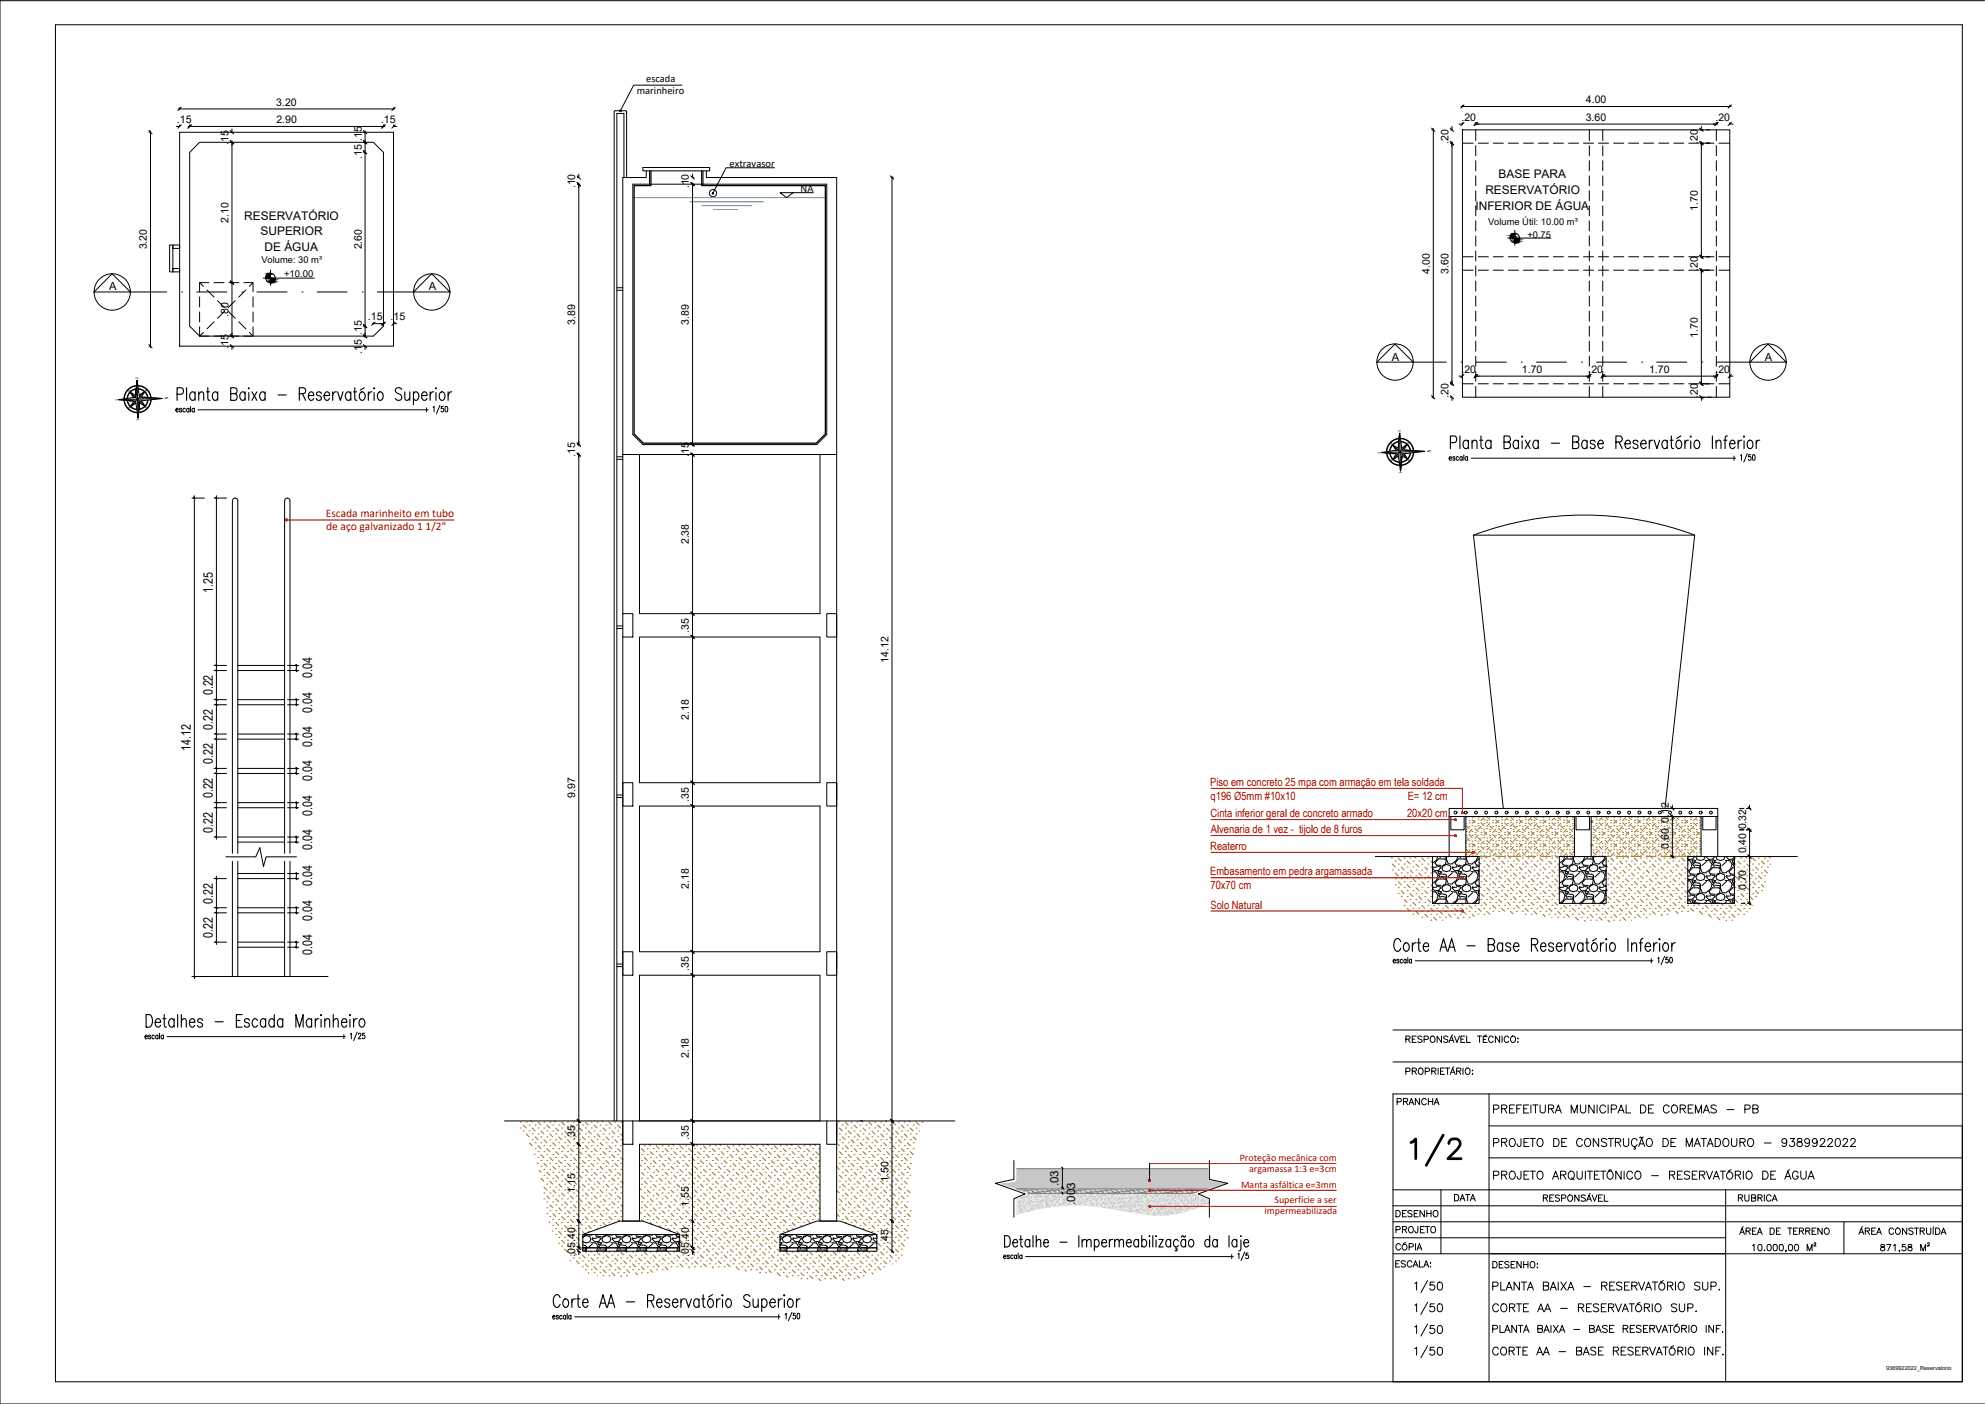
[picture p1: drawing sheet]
<svg xmlns="http://www.w3.org/2000/svg" width="594mm" height="420mm" viewBox="0 0 594 420" stroke-linecap="round" stroke-linejoin="round" font-family="sans-serif">
<defs><g id="words">
<text font-size="14.1" x="421.2" y="350">1/2</text>
<g font-size="7.1">
<text x="422.3" y="388.1">1/50</text>
<text x="422.3" y="401.1">1/50</text>
<text x="422.3" y="407.5">1/50</text>
</g>
<g font-size="6.2">
<text x="445.9" y="354.2">PROJETO ARQUITETÔNICO - RESERVATÓRIO DE ÁGUA</text>
<text x="445.6" y="393.7">CORTE AA - RESERVATÓRIO SUP.</text>
</g>
<text font-size="5.7" x="445.9" y="334.4">PREFEITURA MUNICIPAL DE COREMAS - PB</text>
<g font-size="5.3">
<text x="417" y="332">PRANCHA</text>
<text x="416.6" y="365.5">DESENHO</text>
</g>
<g font-size="4.9">
<text x="433.9" y="360.5">DATA</text>
<text x="518.9" y="360.5">RUBRICA</text>
<text x="416.6" y="370.1">PROJETO</text>
<text x="416.6" y="380.3">ESCALA:</text>
<text x="445.6" y="380.6">DESENHO:</text>
</g>
<g font-size="3.9">
<text x="63.7" y="177.3" transform="rotate(-90 63.7 177.3)">1.25</text>
<text x="93.5" y="203" transform="rotate(-90 93.5 203)">0.04</text>
<text x="63.7" y="208.1" transform="rotate(-90 63.7 208.1)">0.22</text>
<text x="93.5" y="213.3" transform="rotate(-90 93.5 213.3)">0.04</text>
<text x="63.7" y="218.4" transform="rotate(-90 63.7 218.4)">0.22</text>
<text x="57.1" y="224.7" transform="rotate(-90 57.1 224.7)">14.12</text>
<text x="93.5" y="223.5" transform="rotate(-90 93.5 223.5)">0.04</text>
<text x="63.7" y="228.7" transform="rotate(-90 63.7 228.7)">0.22</text>
<text x="93.5" y="233.8" transform="rotate(-90 93.5 233.8)">0.04</text>
<text x="63.7" y="238.9" transform="rotate(-90 63.7 238.9)">0.22</text>
<text x="93.5" y="244.1" transform="rotate(-90 93.5 244.1)">0.04</text>
<text x="63.7" y="249.2" transform="rotate(-90 63.7 249.2)">0.22</text>
<text x="93.5" y="254.3" transform="rotate(-90 93.5 254.3)">0.04</text>
<text x="93.5" y="265.3" transform="rotate(-90 93.5 265.3)">0.04</text>
<text x="63.7" y="270.4" transform="rotate(-90 63.7 270.4)">0.22</text>
<text x="93.5" y="275.5" transform="rotate(-90 93.5 275.5)">0.04</text>
<text x="63.7" y="280.7" transform="rotate(-90 63.7 280.7)">0.22</text>
<text x="93.5" y="285.8" transform="rotate(-90 93.5 285.8)">0.04</text>
</g>
<g font-size="3.6">
<text x="448.5" y="53.2">BASE PARA</text>
<text x="444.5" y="58.1">RESERVATÓRIO</text>
<text x="73.1" y="66">RESERVATÓRIO</text>
<text x="441.6" y="63">INFERIOR DE ÁGUA</text>
<text x="78" y="70.2">SUPERIOR</text>
<text x="79.2" y="75.1">DE ÁGUA</text>
</g>
<g font-size="3.5">
<text x="316.8" y="355" transform="rotate(-90 316.8 355)">.03</text>
<text x="321.8" y="360.6" transform="rotate(-90 321.8 360.6)">.003</text>
</g>
<g font-size="3.4">
<text x="32.7" y="86.9">A</text>
<text x="128.3" y="86.9">A</text>
<text x="416.6" y="107.9">A</text>
<text x="528.2" y="107.9">A</text>
</g>
<g font-size="3.4" fill="#ad0000">
<text x="97.5" y="154.8">Escada marinheito em tubo</text>
<text x="97.6" y="158.7">de aço galvanizado 1 1/2&quot;</text>
<text x="362.2" y="235.2">Piso em concreto 25 mpa com armação em tela soldada</text>
<text x="362.3" y="239.4">q196 Ø5mm #10x10</text>
<text x="421.3" y="239.4">E= 12 cm</text>
<text x="362.3" y="244.6">Cinta inferior geral de concreto armado</text>
<text x="421.1" y="244.6">20x20 cm</text>
<text x="362.4" y="249.4">Alvenaria de 1 vez - tijolo de 8 furos</text>
<text x="362.2" y="254.3">Reaterro</text>
<text x="362.2" y="262">Embasamento em pedra argamassada</text>
<text x="362.3" y="266.1">70x70 cm</text>
<text x="362.3" y="271.9">Solo Natural</text>
</g>
<g font-size="3.2">
<text x="190.6" y="28.1">marinheiro</text>
<text x="193.4" y="24.6">escada</text>
<text x="82.7" y="31.6">3.20</text>
<text x="474.6" y="30.9">4.00</text>
<text x="53" y="36.8">.15</text>
<text x="82.7" y="36.8">2.90</text>
<text x="114" y="36.8">.15</text>
<text x="437.4" y="36.1">.20</text>
<text x="474.6" y="36.1">3.60</text>
<text x="513.4" y="36.1">.20</text>
<text x="68.4" y="43.3" transform="rotate(-90 68.4 43.3)">.15</text>
<text x="108.2" y="47.5" transform="rotate(-90 108.2 47.5)">.15</text>
<text x="108.2" y="42.2" transform="rotate(-90 108.2 42.2)">.15</text>
<text x="433.5" y="43.1" transform="rotate(-90 433.5 43.1)">.20</text>
<text x="508.2" y="43.1" transform="rotate(-90 508.2 43.1)">.20</text>
<text x="218.4" y="50">extravasor</text>
<text x="172.2" y="56.4" transform="rotate(-90 172.2 56.4)">.10</text>
<text x="206.2" y="56.4" transform="rotate(-90 206.2 56.4)">.10</text>
<text x="239.6" y="57.4">NA</text>
<text x="508.2" y="63" transform="rotate(-90 508.2 63)">1.70</text>
<text x="68.4" y="66.6" transform="rotate(-90 68.4 66.6)">2.10</text>
<text x="44" y="74.6" transform="rotate(-90 44 74.6)">3.20</text>
<text x="108.2" y="74.6" transform="rotate(-90 108.2 74.6)">2.60</text>
<text x="427.9" y="81.9" transform="rotate(-90 427.9 81.9)">4.00</text>
<text x="433.5" y="81.9" transform="rotate(-90 433.5 81.9)">3.60</text>
<text x="508.2" y="81.1" transform="rotate(-90 508.2 81.1)">.20</text>
<text x="68.4" y="94.9" transform="rotate(-90 68.4 94.9)">.80</text>
<text x="110.1" y="95.8">.15</text>
<text x="116.9" y="95.8">.15</text>
<text x="108.2" y="100.3" transform="rotate(-90 108.2 100.3)">.15</text>
<text x="172.2" y="97.2" transform="rotate(-90 172.2 97.2)">3.89</text>
<text x="206.2" y="97.2" transform="rotate(-90 206.2 97.2)">3.89</text>
<text x="508.2" y="101" transform="rotate(-90 508.2 101)">1.70</text>
<text x="68.4" y="104.4" transform="rotate(-90 68.4 104.4)">.15</text>
<text x="108.2" y="105.9" transform="rotate(-90 108.2 105.9)">.15</text>
<text x="437.4" y="111.5">.20</text>
<text x="455.5" y="111.5">1.70</text>
<text x="475.4" y="111.5">.20</text>
<text x="493.5" y="111.5">1.70</text>
<text x="513.4" y="111.5">.20</text>
<text x="433.5" y="119.1" transform="rotate(-90 433.5 119.1)">.20</text>
<text x="508.2" y="119.1" transform="rotate(-90 508.2 119.1)">.20</text>
<text x="172.2" y="136.8" transform="rotate(-90 172.2 136.8)">.15</text>
<text x="206.2" y="136.8" transform="rotate(-90 206.2 136.8)">.15</text>
<text x="206.2" y="162.9" transform="rotate(-90 206.2 162.9)">2.38</text>
<text x="206.2" y="189.4" transform="rotate(-90 206.2 189.4)">.35</text>
<text x="265.9" y="198.3" transform="rotate(-90 265.9 198.3)">14.12</text>
<text x="206.2" y="215.5" transform="rotate(-90 206.2 215.5)">2.18</text>
<text x="172.2" y="238.8" transform="rotate(-90 172.2 238.8)">9.97</text>
<text x="206.2" y="240" transform="rotate(-90 206.2 240)">.35</text>
<text x="499.5" y="246.2" transform="rotate(-90 499.5 246.2)">0.12</text>
<text x="522.6" y="248.2" transform="rotate(-90 522.6 248.2)">0.32</text>
<text x="499.5" y="254" transform="rotate(-90 499.5 254)">0.60</text>
<text x="522.6" y="255.4" transform="rotate(-90 522.6 255.4)">0.40</text>
<text x="206.2" y="266.1" transform="rotate(-90 206.2 266.1)">2.18</text>
<text x="522.6" y="266.4" transform="rotate(-90 522.6 266.4)">0.70</text>
<text x="206.2" y="290.6" transform="rotate(-90 206.2 290.6)">.35</text>
<text x="206.2" y="316.7" transform="rotate(-90 206.2 316.7)">2.18</text>
<text x="172.2" y="341.2" transform="rotate(-90 172.2 341.2)">.35</text>
<text x="206.2" y="341.2" transform="rotate(-90 206.2 341.2)">.35</text>
<text x="265.9" y="353.6" transform="rotate(-90 265.9 353.6)">1.50</text>
<text x="172.2" y="357.1" transform="rotate(-90 172.2 357.1)">1.15</text>
<text x="206.2" y="361.1" transform="rotate(-90 206.2 361.1)">1.55</text>
<text x="172.2" y="376.2" transform="rotate(-90 172.2 376.2)">.05.40</text>
<text x="206.2" y="376.2" transform="rotate(-90 206.2 376.2)">.05.40</text>
<text x="265.9" y="372.2" transform="rotate(-90 265.9 372.2)">.45</text>
</g>
<g font-size="3" fill="#ad0000">
<text x="371.1" y="347.4">Proteção mecânica com</text>
<text x="373.8" y="350.6">argamassa 1:3 e=3cm</text>
<text x="371.4" y="355.4">Manta asfáltica e=3mm</text>
<text x="378.5" y="363.3">impermeabilizada</text>
<text x="381.4" y="360">Superfície a ser</text>
</g>
<text font-size="2.9" x="85" y="82.9">+10.00</text>
<g font-size="2.8">
<text x="445.3" y="67.2">Volume Útil: 10.00 m³</text>
<text x="457.1" y="71.1">+0.75</text>
<text x="78.2" y="78.8">Volume: 30 m³</text>
</g>
<text font-size="1.7" x="564.5" y="409.9">9389922022_Reservatorio</text>
<g font-size="1.6">
<text x="49.2" y="118.9" transform="rotate(86 49.2 118.9)">N</text>
<text x="427.1" y="134.7" transform="rotate(90 427.1 134.7)">N</text>
</g>
<g font-size="1.1">
<text x="40.6" y="112.9" transform="rotate(90 40.6 112.9)">O</text>
<text x="34.5" y="119.4" transform="rotate(90 34.5 119.4)">S</text>
<text x="40.9" y="125.5" transform="rotate(90 40.9 125.5)">E</text>
<text x="418.4" y="128.7" transform="rotate(90 418.4 128.7)">O</text>
<text x="412.4" y="135.2" transform="rotate(90 412.4 135.2)">S</text>
<text x="418.8" y="141.3" transform="rotate(85 418.8 141.3)">E</text>
</g>
<g font-size=".7">
<text x="38.7" y="116.6" transform="rotate(132 38.7 116.6)">SO</text>
<text x="43.3" y="116.9" transform="rotate(45 43.3 116.9)">NO</text>
<text x="38.4" y="122" transform="rotate(45 38.4 122)">SE</text>
<text x="43.7" y="121.5" transform="rotate(132 43.7 121.5)">NE</text>
<text x="416.2" y="137.8" transform="rotate(42 416.2 137.8)">SE</text>
<text x="416.5" y="132.4" transform="rotate(135 416.5 132.4)">SO</text>
<text x="421.1" y="132.7" transform="rotate(42 421.1 132.7)">NO</text>
<text x="421.6" y="137.4" transform="rotate(132 421.6 137.4)">NE</text>
</g>
</g></defs>
<!-- layer: A-COTAS -->
<g fill="none" stroke="#000" stroke-width=".3">
<path d="M44.6 39.6h.4M45 39.2v64.8M53.3 32.6h64.9M53.8 37.4v.4h-1.1M53.8 32.2v.4M56.3 37.8h58.8M56.8 37.4v.4M69.4 38.6v1h-.4M108.9 39.6h.4M109.3 39.2v61.8M114.8 37.4v.4M117.8 37.4v.4h.9"/>
<path d="M117.8 32.2v.4M428.5 38.9h.5M429 38.4v80.9M434.6 37.8v1.1h-.5M437.3 31.9h80.8M437.7 36.7v.4h-1M437.7 31.5v.4M441.3 37.1h72.8M441.7 36.7v.4M508.8 38.9h1.1M509.2 37.8v1.1M510.6 38.9h1.1"/>
<path d="M513.7 36.7v.4M517.7 36.7v.4h1M517.7 31.5v.4M69 42.6h.4M69.4 42.2v58.8M108.9 42.6h.4M108.9 45.6h.4M172.8 55.1h.4M173.2 52.1v1h-.4M173.2 54.7v78.7M207.3 55.1h.4M207.3 52.1v1h.4"/>
<path d="M207.3 54.7v78.7M267 53.1h.3M267 52.7v283.1M434.1 42.8h.5M434.6 42.5v72.8M508.8 42.8h1.1M509.2 42.5v34.8M510.6 42.8h1.1M50.8 73.3h.9v8.1h-.9zM51.7 73.3h2.1v1h-2.1zM508.8 76.8h1.1M510.6 76.8h1.1"/>
<path d="M51.7 80.3h2.1v1.1h-2.1zM69 84.6h.4M108.9 97.6h.4M111.4 96.9h3.7M111.8 96.5v.4M114.8 96.5v.4M117.8 96.5v.4h.9M508.8 80.9h2.9M509.2 80.4v34.9M44.6 103.6h.4M69 100.6h.4M108.9 100.6h.4"/>
<path d="M108.9 103.6h.4M109.3 103.6v1M428.5 118.9h.5M434.1 118.9h.5v.9M434.1 114.9h.5M436.7 112.6h1M437.7 112.2v.7M441.3 112.6h34.8M441.7 112.2v.7M475.7 112.2v.7M479.3 112.6h34.8M479.7 112.2v.7"/>
<path d="M508.8 118.9h1.3M508.8 114.9h2.9M509.2 118.9v.9M510.9 118.9h1.3M513.7 112.2v.7M517.7 112.2v.7M517.7 112.6h1M172.8 136h.4M172.8 133.1h.4M173.2 135.6v238.2M207.3 136h.4M207.3 133.1h.4"/>
<path d="M207.3 135.6v238.2M57.4 149.1h3.7M58.2 148.3v144.6M64.1 149.1h3.7M64.8 148.3v51.5M64.1 199.1h3.7M64.8 199.9v10.2M86.1 199.1h3.3M88.7 198.8v2.2M207.3 190.6h.4M207.3 183.6h.4M64.1 210.9h3.7"/>
<path d="M64.1 209.4h3.7M64.1 219.7h3.7M64.1 200.7h3.7M64.8 210.2v10.2M86.1 210.9h3.3M86.1 209.4h3.3M86.1 219.7h3.3M86.1 200.7h3.3M88.7 209.1v2.1M88.7 219.4v2.1M64.1 221.2h3.7M64.1 231.5h3.7"/>
<path d="M64.1 230h3.7M64.8 220.5v10.1M64.8 230.8v10.1M86.1 221.2h3.3M86.1 231.5h3.3M86.1 230h3.3M88.7 229.7v2.1M88.7 239.9v2.1M207.3 234.2h.4M64.1 240.2h3.7M64.1 241.7h3.7M64.1 250.5h3.7"/>
<path d="M64.8 241v10.2M67.6 256.4h8.9l1.3-2.7 1.1 5.6 .7-2.9h9.1M86.1 240.2h3.3M86.1 241.7h3.3M86.1 250.5h3.3M86.1 252h3.3M88.7 250.2v2.1M207.3 241.2h.4M500.1 241.9h.9M500.1 256.3h.9M500.1 244.3h.9M500.5 240.9v1"/>
<path d="M500.5 243.9v12.9M520.6 241.9h1.3M520.6 248.3h1.3M520.6 256.3h1.3M522.7 241.9h1.3M522.7 248.3h1.3M522.7 256.3h1.3M523.6 240.9v1M523.6 247.9v22.8M64.1 271.7h3.7M64.1 262.9h3.7M64.1 273.2h3.7"/>
<path d="M64.8 262.2v10.2M64.8 272.5v10.2M86.1 271.7h3.3M86.1 262.9h3.3M86.1 261.4h3.3M86.1 273.2h3.3M88.7 261.1v2.1M88.7 271.4v2.1M521.1 270.3h1.1M522.9 270.3h1.1M57.4 292.2h40.8M64.1 281.9h3.7"/>
<path d="M86.1 281.9h3.3M86.1 283.5h3.3M88.7 281.6v2.2M207.3 291.8h.4M207.3 284.8h.4M172.8 335.4h.4M207.3 335.4h.4M267 335.4h.3M172.8 342.4h.4M207.3 342.4h.4M303.4 347.3v5.6l-5.5 1.2 8.9 3.2-3.4 1.4v5.6M317.9 349.5h.2"/>
<path d="M317.9 356.9h.2M318 355.5h.1M318 349.5v6M318 356.9v.5M344 348.2v5M361.9 347.3v5.6l5.6 1.2-8.9 3.2 3.3 1.4v5.6M172.8 365.4h.4M172.8 374.4h.4v1.1M173.2 373.4h.4M207.3 373.4h.4M207.7 374.4h-.4v1.1"/>
</g>
<g fill="none" stroke="#000" stroke-width=".3">
<path d="M441.7 38.9v3.2M475.7 38.9v3.2M479.7 38.9v3.2M513.7 38.9v3.2M437.7 42.8h3.2M441.7 43.6v3M441.7 48.1v3M441.7 52.6v3M441.7 57.1v3M442.4 42.8h3M446.9 42.8h3M451.4 42.8h3"/>
<path d="M455.9 42.8h3M460.4 42.8h3M464.9 42.8h3M469.4 42.8h3M473.9 42.8h3M475.7 43.6v3M475.7 48.1v3M475.7 52.6v3M475.7 57.1v3M478.4 42.8h3M479.7 43.6v3M479.7 48.1v3"/>
<path d="M479.7 52.6v3M479.7 57.1v3M482.9 42.8h3M487.4 42.8h3M491.9 42.8h3M496.4 42.8h3M500.9 42.8h3M505.4 42.8h3M509.9 42.8h3.1M513.7 43.6v3M513.7 48.1v3M513.7 52.6v3"/>
<path d="M513.7 57.1v3M514.4 42.8h3.3M437.7 76.8h3.2M441.7 61.6v3M441.7 66.1v3M441.7 70.6v3M441.7 75.1v3M441.7 79.6v3M442.4 76.8h3M446.9 76.8h3M451.4 76.8h3M455.9 76.8h3"/>
<path d="M460.4 76.8h3M464.9 76.8h3M469.4 76.8h3M473.9 76.8h3M475.7 61.6v3M475.7 66.1v3M475.7 70.6v3M475.7 75.1v3M475.7 79.6v3M478.4 76.8h3M479.7 61.6v3M479.7 66.1v3"/>
<path d="M479.7 70.6v3M479.7 75.1v3M479.7 79.6v3M482.9 76.8h3M487.4 76.8h3M491.9 76.8h3M496.4 76.8h3M500.9 76.8h3M505.4 76.8h3M509.9 76.8h3.1M513.7 61.6v3M513.7 66.1v3"/>
<path d="M513.7 70.6v3M513.7 75.1v3M513.7 79.6v3M514.4 76.8h3.3M59.7 97.8v2.8l1.2-1.1M59.7 88.9v3M59.7 93.3v3.1M59.7 84.6l1.2 1.1M61.9 86.8l2.2 2.1M62.5 84.6h-2.8v2.7M64 84.6h3M64.1 96.3l-2.2 2.1"/>
<path d="M65.1 90l2.1 2.1M67.2 93.1l-2.1 2.2M68.3 93.1l2.1 2.2M68.5 84.6h3M70.4 90l-2.1 2.1M71.5 96.3l2.1 2.1M73 84.6h2.7v2.7M73.6 86.8l-2.1 2.1M74.6 99.5l1.1 1.1M75.7 97.8v2.8h-2.7M75.7 88.9v3M75.7 93.3v3.1"/>
<path d="M75.7 84.6l-1.1 1.1M437.7 80.9h3.2M441.7 84.1v3M441.7 88.6v3M441.7 93.1v3M441.7 97.6v3M442.4 80.9h3M446.9 80.9h3M451.4 80.9h3M455.9 80.9h3M460.4 80.9h3M464.9 80.9h3"/>
<path d="M469.4 80.9h3M473.9 80.9h3M475.7 84.1v3M475.7 88.6v3M475.7 93.1v3M475.7 97.6v3M478.4 80.9h3M479.7 84.1v3M479.7 88.6v3M479.7 93.1v3M479.7 97.6v3M482.9 80.9h3"/>
<path d="M487.4 80.9h3M491.9 80.9h3M496.4 80.9h3M500.9 80.9h3M505.4 80.9h3M509.9 80.9h3.1M513.7 84.1v3M513.7 88.6v3M513.7 93.1v3M513.7 97.6v3M514.4 80.9h3.3M59.7 100.6h2.8"/>
<path d="M64 100.6h3M68.5 100.6h3M437.7 114.9h3.2M441.7 102.1v3M441.7 106.6v3M441.7 111.1v3M441.7 115.6v3.3M442.4 114.9h3M446.9 114.9h3M451.4 114.9h3M455.9 114.9h3M460.4 114.9h3"/>
<path d="M464.9 114.9h3M469.4 114.9h3M473.9 114.9h3M475.7 102.1v3M475.7 106.6v3M475.7 111.1v3M475.7 115.6v3.3M478.4 114.9h3M479.7 102.1v3M479.7 106.6v3M479.7 111.1v3M479.7 115.6v3.3"/>
<path d="M482.9 114.9h3M487.4 114.9h3M491.9 114.9h3M496.4 114.9h3M500.9 114.9h3M505.4 114.9h3M509.9 114.9h3.1M513.7 102.1v3M513.7 106.6v3M513.7 111.1v3M513.7 115.6v3.3M514.4 114.9h3.3"/>
</g>
<!-- layer: A-PAREDE -->
<g fill="none" stroke="#000" stroke-width=".3">
<path d="M53.8 39.6h64v64h-64zM437.7 38.9h80v80h-80zM59.7 42.6h52.1l3 3v52l-3 3h-52.1l-2.9-3v-52zM411.6 256.3h17.1M433.7 244.3v-2.4h80.4v2.4M433.7 244.3v12M433.7 244.3h80.4M438.7 244.3v12M471.2 244.3v12M476.2 244.3v12M509.1 244.3v12M514.1 244.3v12"/>
<path d="M519.1 256.3h18.8M151 335.4h35.4M189.4 335.4h58M250.4 335.4h35.4M174.4 369.4h29v4h-29v1h29v-1h-29zM233.4 369.4h29v4h-29v1h29v-1h-29z"/>
</g>
<!-- layer: A-TEXTO1 -->
<g fill="#000" stroke="#000" stroke-width=".3">
<path d="M453.1 69.9l.2-.1zM453.3 72.6h.6zM80.7 81.8h.2zM80.9 84.5h.6z"/>
<path d="M453.1 69.9h.2zM452.9 69.9h.4z"/>
<path d="M452.9 69.9l.4 .1zM452.6 70h.7z"/>
<path d="M452.6 70l.7 .1zM452.5 70.1h.8z"/>
<path d="M452.5 70.1l.8 .2v-.2zM452.2 70.3l.3-.2 .8 .2z"/>
<path d="M452.2 70.3l1.1 .2v-.2zM452.2 70.3l1.1 .2h-1.2z"/>
<path d="M452.1 70.5l1.2 .3v-.3zM452.1 70.5l1.2 .3h-1.3z"/>
<path d="M452 70.8l1.3 .2v-.2zM452 70.8l1.3 .2h-1.3z"/>
<path d="M452 71l1.3 .2v-.2zM452 71l1.3 .2h-1.4z"/>
<path d="M453.3 72.7h.3zM453.3 72.6l.3 .1z"/>
<path d="M453.3 72.5h.9zM453.3 72.5l.6 .1z"/>
<path d="M453.3 72.3l.9 .2 .2-.2zM453.3 72.3l.9 .2h-.9z"/>
<path d="M453.3 72.1l1.1 .2 .2-.2zM453.3 72.1l1.1 .2h-1.1z"/>
<path d="M453.3 71.8l1.3 .3 .1-.3zM453.3 71.8l1.3 .3h-1.3z"/>
<path d="M453.3 71.2l1.5 .3v-.3zM453.3 71.2l1.5 .3h-1.5z"/>
<path d="M453.3 71.5l1.4 .3 .1-.3zM453.3 71.5l1.4 .3h-1.4z"/>
<path d="M80.7 81.8l.2 .1zM80.5 81.9h.4z"/>
<path d="M80.5 81.9l.4 .1zM80.2 82h.7z"/>
<path d="M80.2 82l.7 .1v-.1zM80 82.1l.2-.1 .7 .1z"/>
<path d="M80 82.1l.9 .2v-.2zM79.8 82.3l.2-.2 .9 .2z"/>
<path d="M79.8 82.3l1.1 .2v-.2zM79.8 82.3l1.1 .2h-1.2z"/>
<path d="M79.7 82.5l1.2 .2v-.2zM79.7 82.5l1.2 .2h-1.3z"/>
<path d="M79.6 82.7l1.3 .3v-.3zM79.6 82.7l1.3 .3h-1.4z"/>
<path d="M79.5 83l1.4 .2v-.2zM79.5 83l1.4 .2h-1.4z"/>
<path d="M80.9 84.5l.3 .1zM80.9 84.6h.3z"/>
<path d="M80.9 84.4h.8zM80.9 84.4l.6 .1z"/>
<path d="M80.9 84.2l.8 .2 .3-.2zM80.9 84.2l.8 .2h-.8z"/>
<path d="M80.9 84l1.1 .2 .1-.2zM80.9 84l1.1 .2h-1.1z"/>
<path d="M80.9 83.8l1.2 .2 .2-.2zM80.9 83.8l1.2 .2h-1.2z"/>
<path d="M80.9 83.5l1.4 .3v-.3zM80.9 83.5l1.4 .3h-1.4z"/>
<path d="M80.9 83.2l1.4 .3 .1-.3zM80.9 83.2l1.4 .3h-1.4z"/>
</g>
<g fill="none" stroke="#000" stroke-width=".3">
<path d="M451.2 71.2h13M453.3 68.9v4.5M78.8 83.2h15.3M80.9 80.8v4.6"/>
<circle cx="453.4" cy="71.2" r="1.42"/>
<circle cx="81" cy="83.2" r="1.42"/>
</g>
<!-- layer: 0 -->
<g fill="none" stroke="#000" stroke-width=".3">
<path d="M44.5 39.1l1 1M54.2 37.3l-.9 1.1M54.2 32.1l-.9 1M57.2 37.3l-.9 1.1M68.9 39.1l1 1M108.8 39.1l1 1M115.3 37.3l-1 1.1M118.3 37.3l-1 1.1M118.3 32.1l-1 1M204.1 25.5h-14.4l-4 7.6M428.5 38.4l.9 .9M434 38.4l1.1 .9"/>
<path d="M438.1 31.4l-.9 1M438.1 36.6l-.9 1M442.2 36.6l-1 1M508.7 38.4l1 .9M514.2 36.6l-1 1M518.2 31.4l-1 1M518.2 36.6l-1 1M68.9 42.1l1 1M108.8 45.1l1 1M108.8 42.1l1 1M172.7 54.6l1 1M172.7 52.6l1 1"/>
<path d="M206.8 54.6l1 1M206.8 52.6l1 1M231.8 50.2h-14.5l-3.9 7.6M266.4 52.6l1.1 1M434 42.3l1.1 1M508.7 42.3l1 1M508.7 76.4l1 .9M68.9 84.1l1 1M69.4 99.6v1h-.4M108.8 97.1l1 1M112.3 96.4l-1 1M115.3 96.4l-1 1"/>
<path d="M118.3 96.4l-1 1M508.7 80.3l1 1.1M44.5 103.1l1 1M68.9 100.1l1 1M68.9 103.1l1 1M69 103.6h.4v1M108.8 100.1l1 1M108.8 103.1l1 1M428.5 118.4l.9 1M434 118.4l1.1 1M434 114.3l1.1 1.1M438.1 112.1l-.9 1"/>
<path d="M442.2 112.1l-1 1M476.2 112.1l-1 1M480.2 112.1l-1 1M508.7 114.3l1 1.1M508.7 118.4l1 1M514.2 112.1l-1 1M518.2 112.1l-1 1M172.7 135.6l1 .9M172.7 132.5l1 1M206.8 135.6l1 .9M206.8 132.5l1 1M206.8 190.1l1 1"/>
<path d="M206.8 183.1l1 1.1M206.8 233.7l1 1M206.8 240.7l1 1M500 243.8l1 1.1M500 241.4l1 1M500 255.8l1 1M523.1 241.4l1 1M523.1 247.8l1 1M523.1 255.8l1 1M523.1 269.8l1 1M206.8 291.3l1 1.1M206.8 284.4l1 .9"/>
<path d="M172.7 334.9l1 1.1M206.8 334.9l1 1.1M266.4 334.9l1.1 1.1M172.7 341.9l1 1M206.8 341.9l1 1M317.7 355.3l.5 .5M317.7 349.3l.5 .5M317.7 356.7l.5 .5M172.7 365l1 .9M172.7 373l1 .9M172.7 373.9l1 1M206.8 365l1 .9"/>
<path d="M206.8 373l1 .9M206.8 373.9l1 1M266.4 373.9l1.1 1M266.4 365l1.1 .9"/>
<circle cx="435.6" cy="243.2" r=".43"/>
<circle cx="438.6" cy="243.2" r=".43"/>
<circle cx="441.7" cy="243.2" r=".43"/>
<circle cx="444.8" cy="243.2" r=".43"/>
<circle cx="447.8" cy="243.2" r=".43"/>
<circle cx="450.9" cy="243.2" r=".43"/>
<circle cx="453.9" cy="243.2" r=".43"/>
<circle cx="457" cy="243.2" r=".43"/>
<circle cx="460.1" cy="243.2" r=".43"/>
<circle cx="463.1" cy="243.2" r=".43"/>
<circle cx="466.2" cy="243.2" r=".43"/>
<circle cx="469.2" cy="243.2" r=".43"/>
<circle cx="472.3" cy="243.2" r=".42"/>
<circle cx="475.4" cy="243.2" r=".43"/>
<circle cx="478.4" cy="243.2" r=".43"/>
<circle cx="481.4" cy="243.2" r=".43"/>
<circle cx="484.5" cy="243.2" r=".43"/>
<circle cx="487.6" cy="243.2" r=".43"/>
<circle cx="490.6" cy="243.2" r=".43"/>
<circle cx="493.7" cy="243.2" r=".43"/>
<circle cx="496.7" cy="243.2" r=".43"/>
<circle cx="499.8" cy="243.2" r=".43"/>
<circle cx="502.9" cy="243.2" r=".43"/>
<circle cx="505.9" cy="243.2" r=".43"/>
<circle cx="509" cy="243.2" r=".43"/>
<circle cx="512" cy="243.2" r=".43"/>
</g>
<!-- layer: A -CORTE -->
<g fill="none" stroke="#000" stroke-width=".3">
<path d="M29.4 83.9a5.4 5.4 0 0 1 6.1-1.6 5.4 5.4 0 0 1 3.5 5.1l-5.4-5.5-5.4 5.5h10.8a5.4 5.4 0 0 1-7.3 5.1 5.4 5.4 0 0 1-2.3-8.6zM39 87.4h10.9M54.4 87.4h.1M58.9 87.4h9M72.4 87.4h.1M76.9 87.4h9M90.4 87.4h.1M94.9 87.4h9M108.4 87.4h.1M112.9 87.4h10.9M129.2 81.9l5.5 5.5h-10.9zM423 108.4l-5.5-5.4-5.4 5.4h20.7"/>
<path d="M437.3 108.4h.1M441.8 108.4h9M455.3 108.4h.1M459.8 108.4h9M473.3 108.4h.1M477.8 108.4h9M491.3 108.4h.1M495.8 108.4h9M509.3 108.4h.1M513.8 108.4h9.9M523.7 108.4l5.4-5.4 5.5 5.4z"/>
<circle cx="129.2" cy="87.4" r="5.4"/>
<circle cx="417.5" cy="108.4" r="5.4"/>
<circle cx="529.1" cy="108.4" r="5.4"/>
</g>
<!-- layer: A-VISTA01 -->
<g fill="none" stroke="#000" stroke-width=".3">
<path d="M184.2 33.1h3M184.2 33.1l-.4 .4v301.9M187.2 33.1l.4 .4M187.5 33.5v19.6M186.7 53.1v-19.1h-2.1v301.4M194.4 55.1h16M237.4 57.7l-2 1.4-1.9-1.4h9.9M184.6 86.9h1.8M184.6 86.1h1.8M184.6 137.5h1.8M184.6 136.7h1.8M85.2 149.9v105.5"/>
<path d="M85.2 149.8a.78 .78 0 0 1 .8-.7 .78 .78 0 0 1 .8 .7v105.6M184.6 188.1h1.8M184.6 187.3h1.8M184.6 238.7h1.8M184.6 237.9h1.8M69.6 255.4v-105.6a.78 .78 0 0 1 .8-.7 .78 .78 0 0 1 .8 .7v105.6M69.6 257.7v34.5M71.2 257.7v34.5M85.2 257.7v34.5M86.8 257.7v34.5M184.6 289.3h1.8M184.6 288.5h1.8"/>
<circle cx="213.4" cy="57.8" r="1.08"/>
</g>
<!-- layer: CORTE -->
<path d="M250.4 183.6v5M186.4 234.2v5M186.4 284.8v5.1M250.4 284.8v5.1M250.4 335.4v5" fill="none" stroke="#000" stroke-width=".3"/>
<!-- layer: A-VISTA04 -->
<g fill="none" stroke="#000" stroke-width=".3">
<path d="M71.2 199.1h14M71.2 219.7h14M71.2 210.9h14M71.2 209.4h14M71.2 200.7h14M71.2 231.5h14M71.2 230h14M71.2 221.2h14M71.2 252h14M71.2 250.5h14M71.2 241.7h14M71.2 240.2h14"/>
<path d="M71.2 273.2h14M71.2 271.7h14M71.2 262.9h14M71.2 261.4h14M71.2 283.5h14M71.2 281.9h14M257.4 335.4h.8"/>
</g>
<!-- layer: A-COTAS -->
<g fill="none" stroke="#a17813" stroke-width=".3">
<path d="M416.2 256.3l.5 .5M416.7 258.6l.9 .9M417.6 257.7h.1M418.5 258.6h.1M418.5 256.8l.9 .9M419.4 259.5l.8 .9M420.2 258.6h.1M420.2 256.8h.1M421.1 259.5h.1M421.1 257.7l.9 .9M422 256.8h.1M422.9 259.5h.1"/>
<path d="M422.9 257.7h.1M423.3 256.3l.5 .5M423.8 258.6l.8 .9M424.6 257.7h.1M425.5 258.6h.1M425.5 256.8l.9 .9M426.4 259.5l.9 .9M427.3 258.6h.1M427.3 256.8h.1M428.2 259.5h.1M428.2 257.7l.5 .5M438.7 252.3l.1 .1"/>
<path d="M438.7 245.2l.1 .1M438.8 255.3h.1M438.8 250h.1M438.8 248.2h.1M438.8 255.9h.1M438.8 250.6h.1M438.8 248.8h.1M438.8 253.5l-.1 .1M438.8 246.4l-.1 .1M438.8 254.2l.9 .8M438.8 247.1l.9 .8M439.1 244.3l-.3 .3"/>
<path d="M439.7 254.4h.1M439.7 252.6h.1M439.7 247.3h.1M439.7 245.5h.1M439.7 253.3h.1M439.7 251.5h.1M439.7 246.2h.1M439.7 244.4h.1M439.7 250.8l-.9 .9M439.7 249.7l.9 .9M440.6 251.7h.1M440.6 250h.1"/>
<path d="M440.6 244.6h.1M440.6 255.9h.1M440.6 254.2h.1M440.6 248.8h.1M440.6 247.1h.1M440.6 255.3l-.9 .9M440.6 248.2l-.9 .9M440.6 252.4l.9 .9M440.6 245.3l.9 .9M441.5 256.2h.1M441.5 254.4h.1M441.5 249.1h.1"/>
<path d="M441.5 247.3h.1M441.5 251.5h.1M441.5 249.7h.1M441.5 244.4h.1M441.5 252.6l-.9 .9M441.5 245.5l-.9 .9M441.5 255l.8 .9M441.5 247.9l.8 .9M442.3 253.5h.1M442.3 251.7h.1M442.3 246.4h.1M442.3 244.6h.1"/>
<path d="M442.3 254.2h.1M442.3 252.4h.1M442.3 247.1h.1M442.3 245.3h.1M442.3 250l-.8 .8M442.3 250.6l.9 .9M442.7 258.1l.5 .5M443.1 244.3l.1 .1M443.2 256.2h.1M443.2 250.8h.1M443.2 249.1h.1M443.2 255h.1"/>
<path d="M443.2 249.7h.1M443.2 247.9h.1M443.2 256.8h.1M443.2 254.4l-.9 .9M443.2 247.3l-.9 .9M443.2 253.3l.9 .9M443.2 246.2l.9 .9M444.1 255.3h.1M444.1 253.5h.1M444.1 248.2h.1M444.1 246.4h.1M444.1 252.4h.1"/>
<path d="M444.1 250.6h.1M444.1 245.3h.1M444.1 259.5h.1M444.1 257.7h.1M444.1 251.7l-.9 .9M444.1 244.6l-.9 .9M444.1 255.9l.9 .9M444.1 248.8l.9 .9M445 252.6h.1M445 250.8h.1M445 245.5h.1M445 255h.1"/>
<path d="M445 253.3h.1M445 247.9h.1M445 246.2h.1M445 256.2l-.2 .1M445 249.1l-.9 .9M445 251.5l.9 .9M445 244.4l.9 .9M445 258.6l.9 .9M445.9 255.3h.1M445.9 250h.1M445.9 248.2h.1M445.9 255.9h.1"/>
<path d="M445.9 250.6h.1M445.9 248.8h.1M445.9 257.7h.1M445.9 253.5l-.9 .9M445.9 246.4l-.9 .9M445.9 254.2l.8 .8M445.9 247.1l.8 .8M446.2 244.3l-.3 .3M446.7 254.4h.1M446.7 252.6h.1M446.7 247.3h.1M446.7 245.5h.1"/>
<path d="M446.7 253.3h.1M446.7 251.5h.1M446.7 246.2h.1M446.7 244.4h.1M446.7 258.6h.1M446.7 250.8l-.8 .9M446.7 256.8l.9 .9M446.7 249.7l.9 .9M447.6 251.7h.1M447.6 250h.1M447.6 244.6h.1M447.6 255.9h.1"/>
<path d="M447.6 254.2h.1M447.6 248.8h.1M447.6 247.1h.1M447.6 255.3l-.9 .9M447.6 248.2l-.9 .9M447.6 259.5l.9 .9M447.6 252.4l.9 .9M447.6 245.3l.9 .9M448.5 256.2h.1M448.5 254.4h.1M448.5 249.1h.1M448.5 247.3h.1"/>
<path d="M448.5 251.5h.1M448.5 249.7h.1M448.5 244.4h.1M448.5 258.6h.1M448.5 256.8h.1M448.5 252.6l-.9 .9M448.5 245.5l-.9 .9M448.5 255l.9 .9M448.5 247.9l.9 .9M449.4 253.5h.1M449.4 251.7h.1M449.4 246.4h.1"/>
<path d="M449.4 244.6h.1M449.4 254.2h.1M449.4 252.4h.1M449.4 247.1h.1M449.4 245.3h.1M449.4 259.5h.1M449.4 250l-.9 .8M449.4 257.7l.9 .9M449.4 250.6l.9 .9M450.2 244.3l.1 .1M450.3 256.2h.1M450.3 250.8h.1"/>
<path d="M450.3 249.1h.1M450.3 255h.1M450.3 249.7h.1M450.3 247.9h.1M450.3 256.8h.1M450.3 254.4l-.9 .9M450.3 247.3l-.9 .9M450.3 253.3l.9 .9M450.3 246.2l.9 .9M451.2 255.3h.1M451.2 253.5h.1M451.2 248.2h.1"/>
<path d="M451.2 246.4h.1M451.2 252.4h.1M451.2 250.6h.1M451.2 245.3h.1M451.2 259.5h.1M451.2 257.7h.1M451.2 251.7l-.9 .9M451.2 244.6l-.9 .9M451.2 255.9l.8 .9M451.2 248.8l.8 .9M452 252.6h.1M452 250.8h.1"/>
<path d="M452 245.5h.1M452 255h.1M452 253.3h.1M452 247.9h.1M452 246.2h.1M452 256.2l-.1 .1M452 249.1l-.8 .9M452 258.6l.9 .9M452 251.5l.9 .9M452 244.4l.9 .9M452.9 255.3h.1M452.9 250h.1"/>
<path d="M452.9 248.2h.1M452.9 255.9h.1M452.9 250.6h.1M452.9 248.8h.1M452.9 257.7h.1M452.9 253.5l-.9 .9M452.9 246.4l-.9 .9M452.9 254.2l.9 .8M452.9 247.1l.9 .8M453.3 244.3l-.4 .3M453.8 254.4h.1M453.8 252.6h.1"/>
<path d="M453.8 247.3h.1M453.8 245.5h.1M453.8 253.3h.1M453.8 251.5h.1M453.8 246.2h.1M453.8 244.4h.1M453.8 258.6h.1M453.8 250.8l-.9 .9M453.8 256.8l.9 .9M453.8 249.7l.9 .9M454.7 251.7h.1M454.7 250h.1"/>
<path d="M454.7 244.6h.1M454.7 255.9h.1M454.7 254.2h.1M454.7 248.8h.1M454.7 247.1h.1M454.7 255.3l-.9 .9M454.7 248.2l-.9 .9M454.7 259.5l.9 .9M454.7 252.4l.9 .9M454.7 245.3l.9 .9M455.6 256.2h.1M455.6 254.4h.1"/>
<path d="M455.6 249.1h.1M455.6 247.3h.1M455.6 251.5h.1M455.6 249.7h.1M455.6 244.4h.1M455.6 258.6h.1M455.6 256.8h.1M455.6 252.6l-.9 .9M455.6 245.5l-.9 .9M455.6 255l.9 .9M455.6 247.9l.9 .9M456.5 253.5h.1"/>
<path d="M456.5 251.7h.1M456.5 246.4h.1M456.5 244.6h.1M456.5 254.2h.1M456.5 252.4h.1M456.5 247.1h.1M456.5 245.3h.1M456.5 259.5h.1M456.5 250l-.9 .8M456.5 250.6l.9 .9M456.5 257.7l.9 .9M457.3 244.3l.1 .1"/>
<path d="M457.4 256.2h.1M457.4 250.8h.1M457.4 249.1h.1M457.4 255h.1M457.4 249.7h.1M457.4 247.9h.1M457.4 256.8h.1M457.4 254.4l-.9 .9M457.4 247.3l-.9 .9M457.4 253.3l.9 .9M457.4 246.2l.9 .9M458.3 255.3h.1"/>
<path d="M458.3 253.5h.1M458.3 248.2h.1M458.3 246.4h.1M458.3 252.4h.1M458.3 250.6h.1M458.3 245.3h.1M458.3 259.5h.1M458.3 257.7h.1M458.3 251.7l-.9 .9M458.3 244.6l-.9 .9M458.3 255.9l.8 .9M458.3 248.8l.8 .9"/>
<path d="M459.1 252.6h.1M459.1 250.8h.1M459.1 245.5h.1M459.1 255h.1M459.1 253.3h.1M459.1 247.9h.1M459.1 246.2h.1M459.1 256.2l-.2 .1M459.1 249.1l-.8 .9M459.1 258.6l.9 .9M459.1 251.5l.9 .9M459.1 244.4l.9 .9"/>
<path d="M460 255.3h.1M460 250h.1M460 248.2h.1M460 255.9h.1M460 250.6h.1M460 248.8h.1M460 257.7h.1M460 253.5l-.9 .9M460 246.4l-.9 .9M460 254.2l.9 .8M460 247.1l.9 .8M460.3 244.3l-.3 .3"/>
<path d="M460.9 254.4h.1M460.9 252.6h.1M460.9 247.3h.1M460.9 245.5h.1M460.9 253.3h.1M460.9 251.5h.1M460.9 246.2h.1M460.9 244.4h.1M460.9 258.6h.1M460.9 250.8l-.9 .9M460.9 256.8l.9 .9M460.9 249.7l.9 .9"/>
<path d="M461.8 251.7h.1M461.8 250h.1M461.8 244.6h.1M461.8 255.9h.1M461.8 254.2h.1M461.8 248.8h.1M461.8 247.1h.1M461.8 255.3l-.9 .9M461.8 248.2l-.9 .9M461.8 252.4l.9 .9M461.8 245.3l.9 .9M461.8 259.5l.9 .9"/>
<path d="M462.7 256.2h.1M462.7 254.4h.1M462.7 249.1h.1M462.7 247.3h.1M462.7 251.5h.1M462.7 249.7h.1M462.7 244.4h.1M462.7 258.6h.1M462.7 256.8h.1M462.7 252.6l-.9 .9M462.7 245.5l-.9 .9M462.7 255l.8 .9"/>
<path d="M462.7 247.9l.8 .9M463.5 253.5h.1M463.5 251.7h.1M463.5 246.4h.1M463.5 244.6h.1M463.5 254.2h.1M463.5 252.4h.1M463.5 247.1h.1M463.5 245.3h.1M463.5 259.5h.1M463.5 250l-.8 .8M463.5 257.7l.9 .9"/>
<path d="M463.5 250.6l.9 .9M464.4 244.3v.1M464.4 256.2h.1M464.4 250.8h.1M464.4 249.1h.1M464.4 255h.1M464.4 249.7h.1M464.4 247.9h.1M464.4 256.8h.1M464.4 254.4l-.9 .9M464.4 247.3l-.9 .9M464.4 253.3l.9 .9"/>
<path d="M464.4 246.2l.9 .9M465.3 255.3h.1M465.3 253.5h.1M465.3 248.2h.1M465.3 246.4h.1M465.3 252.4h.1M465.3 250.6h.1M465.3 245.3h.1M465.3 259.5h.1M465.3 257.7h.1M465.3 251.7l-.9 .9M465.3 244.6l-.9 .9"/>
<path d="M465.3 255.9l.9 .9M465.3 248.8l.9 .9M466.2 252.6h.1M466.2 250.8h.1M466.2 245.5h.1M466.2 255h.1M466.2 253.3h.1M466.2 247.9h.1M466.2 246.2h.1M466.2 256.2l-.2 .1M466.2 249.1l-.9 .9M466.2 251.5l.9 .9"/>
<path d="M466.2 244.4l.9 .9M466.2 258.6l.5 .5M467.1 255.3h.1M467.1 250h.1M467.1 248.2h.1M467.1 255.9h.1M467.1 250.6h.1M467.1 248.8h.1M467.1 253.5l-.9 .9M467.1 246.4l-.9 .9M467.1 254.2l.9 .8M467.1 247.1l.9 .8"/>
<path d="M467.4 244.3l-.3 .3M468 254.4h.1M468 252.6h.1M468 247.3h.1M468 245.5h.1M468 253.3h.1M468 251.5h.1M468 246.2h.1M468 244.4h.1M468 250.8l-.9 .9M468 249.7l.8 .9M468.8 251.7h.1"/>
<path d="M468.8 250h.1M468.8 244.6h.1M468.8 255.9h.1M468.8 254.2h.1M468.8 248.8h.1M468.8 247.1h.1M468.8 255.3l-.8 .9M468.8 248.2l-.8 .9M468.8 252.4l.9 .9M468.8 245.3l.9 .9M469.7 256.2h.1M469.7 254.4h.1"/>
<path d="M469.7 249.1h.1M469.7 247.3h.1M469.7 251.5h.1M469.7 249.7h.1M469.7 244.4h.1M469.7 252.6l-.9 .9M469.7 245.5l-.9 .9M469.7 255l.9 .9M469.7 247.9l.9 .9M470.6 253.5h.1M470.6 251.7h.1M470.6 246.4h.1"/>
<path d="M470.6 244.6h.1M470.6 254.2h.1M470.6 252.4h.1M470.6 247.1h.1M470.6 245.3h.1M470.6 250l-.9 .8M470.6 250.6l.6 .6M471.2 254.7l-.6 .6M471.2 247.6l-.6 .6M476.2 252.6l.6 .7M476.2 245.6l.6 .6M476.8 256.2h.1"/>
<path d="M476.8 254.4h.1M476.8 249.1h.1M476.8 247.3h.1M476.8 251.5h.1M476.8 249.7h.1M476.8 244.4h.1M476.8 252.6l-.6 .6M476.8 245.5l-.6 .7M476.8 255l.9 .9M476.8 247.9l.9 .9M477.7 253.5h.1M477.7 251.7h.1"/>
<path d="M477.7 246.4h.1M477.7 244.6h.1M477.7 254.2h.1M477.7 252.4h.1M477.7 247.1h.1M477.7 245.3h.1M477.7 250l-.9 .8M477.7 250.6l.9 .9M478.5 244.3l.1 .1M478.6 256.2h.1M478.6 250.8h.1M478.6 249.1h.1"/>
<path d="M478.6 255h.1M478.6 249.7h.1M478.6 247.9h.1M478.6 254.4l-.9 .9M478.6 247.3l-.9 .9M478.6 253.3l.9 .9M478.6 246.2l.9 .9M479.5 255.3h.1M479.5 253.5h.1M479.5 248.2h.1M479.5 246.4h.1M479.5 252.4h.1"/>
<path d="M479.5 250.6h.1M479.5 245.3h.1M479.5 251.7l-.9 .9M479.5 244.6l-.9 .9M479.5 255.9l.4 .4M479.5 248.8l.9 .9M480.4 252.6h.1M480.4 250.8h.1M480.4 245.5h.1M480.4 255h.1M480.4 253.3h.1M480.4 247.9h.1"/>
<path d="M480.4 246.2h.1M480.4 256.2l-.3 .1M480.4 249.1l-.9 .9M480.4 251.5l.8 .9M480.4 244.4l.8 .9M480.7 258.9l.5 .6M481.2 255.3h.1M481.2 250h.1M481.2 248.2h.1M481.2 255.9h.1M481.2 250.6h.1M481.2 248.8h.1"/>
<path d="M481.2 257.7h.1M481.2 253.5l-.8 .9M481.2 246.4l-.8 .9M481.2 254.2l.9 .8M481.2 247.1l.9 .8M481.5 244.3l-.3 .3M482.1 254.4h.1M482.1 252.6h.1M482.1 247.3h.1M482.1 245.5h.1M482.1 253.3h.1M482.1 251.5h.1"/>
<path d="M482.1 246.2h.1M482.1 244.4h.1M482.1 258.6h.1M482.1 250.8l-.9 .9M482.1 249.7l.9 .9M482.1 256.8l.9 .9M483 251.7h.1M483 250h.1M483 244.6h.1M483 255.9h.1M483 254.2h.1M483 248.8h.1"/>
<path d="M483 247.1h.1M483 255.3l-.9 .9M483 248.2l-.9 .9M483 259.5l.9 .9M483 252.4l.9 .9M483 245.3l.9 .9M483.9 256.2h.1M483.9 254.4h.1M483.9 249.1h.1M483.9 247.3h.1M483.9 251.5h.1M483.9 249.7h.1"/>
<path d="M483.9 244.4h.1M483.9 258.6h.1M483.9 256.8h.1M483.9 252.6l-.9 .9M483.9 245.5l-.9 .9M483.9 255l.9 .9M483.9 247.9l.9 .9M484.8 253.5h.1M484.8 251.7h.1M484.8 246.4h.1M484.8 244.6h.1M484.8 254.2h.1"/>
<path d="M484.8 252.4h.1M484.8 247.1h.1M484.8 245.3h.1M484.8 259.5h.1M484.8 250l-.9 .8M484.8 257.7l.8 .9M484.8 250.6l.8 .9M485.6 244.3v.1M485.6 256.2h.1M485.6 250.8h.1M485.6 249.1h.1M485.6 255h.1"/>
<path d="M485.6 249.7h.1M485.6 247.9h.1M485.6 256.8h.1M485.6 254.4l-.8 .9M485.6 247.3l-.8 .9M485.6 253.3l.9 .9M485.6 246.2l.9 .9M486.5 255.3h.1M486.5 253.5h.1M486.5 248.2h.1M486.5 246.4h.1M486.5 252.4h.1"/>
<path d="M486.5 250.6h.1M486.5 245.3h.1M486.5 259.5h.1M486.5 257.7h.1M486.5 251.7l-.9 .9M486.5 244.6l-.9 .9M486.5 255.9l.9 .9M486.5 248.8l.9 .9M487.4 252.6h.1M487.4 250.8h.1M487.4 245.5h.1M487.4 255h.1"/>
<path d="M487.4 253.3h.1M487.4 247.9h.1M487.4 246.2h.1M487.4 256.2l-.2 .1M487.4 249.1l-.9 .9M487.4 251.5l.9 .9M487.4 244.4l.9 .9M487.4 258.6l.9 .9M488.3 255.3h.1M488.3 250h.1M488.3 248.2h.1M488.3 255.9h.1"/>
<path d="M488.3 250.6h.1M488.3 248.8h.1M488.3 257.7h.1M488.3 253.5l-.9 .9M488.3 246.4l-.9 .9M488.3 254.2l.9 .8M488.3 247.1l.9 .8M488.6 244.3l-.3 .3M489.2 254.4h.1M489.2 252.6h.1M489.2 247.3h.1M489.2 245.5h.1"/>
<path d="M489.2 253.3h.1M489.2 251.5h.1M489.2 246.2h.1M489.2 244.4h.1M489.2 258.6h.1M489.2 250.8l-.9 .9M489.2 256.8l.9 .9M489.2 249.7l.9 .9M490.1 251.7h.1M490.1 250h.1M490.1 244.6h.1M490.1 255.9h.1"/>
<path d="M490.1 254.2h.1M490.1 248.8h.1M490.1 247.1h.1M490.1 255.3l-.9 .9M490.1 248.2l-.9 .9M490.1 259.5l.8 .9M490.1 252.4l.8 .9M490.1 245.3l.8 .9M490.9 256.2h.1M490.9 254.4h.1M490.9 249.1h.1M490.9 247.3h.1"/>
<path d="M490.9 251.5h.1M490.9 249.7h.1M490.9 244.4h.1M490.9 258.6h.1M490.9 256.8h.1M490.9 252.6l-.8 .9M490.9 245.5l-.8 .9M490.9 255l.9 .9M490.9 247.9l.9 .9M491.8 253.5h.1M491.8 251.7h.1M491.8 246.4h.1"/>
<path d="M491.8 244.6h.1M491.8 254.2h.1M491.8 252.4h.1M491.8 247.1h.1M491.8 245.3h.1M491.8 259.5h.1M491.8 250l-.9 .8M491.8 257.7l.9 .9M491.8 250.6l.9 .9M492.6 244.3l.1 .1M492.7 256.2h.1M492.7 250.8h.1"/>
<path d="M492.7 249.1h.1M492.7 255h.1M492.7 249.7h.1M492.7 247.9h.1M492.7 256.8h.1M492.7 254.4l-.9 .9M492.7 247.3l-.9 .9M492.7 253.3l.9 .9M492.7 246.2l.9 .9M493.6 255.3h.1M493.6 253.5h.1M493.6 248.2h.1"/>
<path d="M493.6 246.4h.1M493.6 252.4h.1M493.6 250.6h.1M493.6 245.3h.1M493.6 259.5h.1M493.6 257.7h.1M493.6 251.7l-.9 .9M493.6 244.6l-.9 .9M493.6 255.9l.9 .9M493.6 248.8l.9 .9M494.5 252.6h.1M494.5 250.8h.1"/>
<path d="M494.5 245.5h.1M494.5 255h.1M494.5 253.3h.1M494.5 247.9h.1M494.5 246.2h.1M494.5 256.2l-.2 .1M494.5 249.1l-.9 .9M494.5 258.6l.9 .9M494.5 251.5l.9 .9M494.5 244.4l.9 .9M495.4 255.3h.1M495.4 250h.1"/>
<path d="M495.4 248.2h.1M495.4 255.9h.1M495.4 250.6h.1M495.4 248.8h.1M495.4 257.7h.1M495.4 253.5l-.9 .9M495.4 246.4l-.9 .9M495.4 254.2l.8 .8M495.4 247.1l.8 .8M495.7 244.3l-.3 .3M496.2 254.4h.1M496.2 252.6h.1"/>
<path d="M496.2 247.3h.1M496.2 245.5h.1M496.2 253.3h.1M496.2 251.5h.1M496.2 246.2h.1M496.2 244.4h.1M496.2 258.6h.1M496.2 250.8l-.8 .9M496.2 256.8l.9 .9M496.2 249.7l.9 .9M497.1 251.7h.1M497.1 250h.1"/>
<path d="M497.1 244.6h.1M497.1 255.9h.1M497.1 254.2h.1M497.1 248.8h.1M497.1 247.1h.1M497.1 255.3l-.9 .9M497.1 248.2l-.9 .9M497.1 259.5l.9 .9M497.1 252.4l.9 .9M497.1 245.3l.9 .9M498 256.2h.1M498 254.4h.1"/>
<path d="M498 249.1h.1M498 247.3h.1M498 251.5h.1M498 249.7h.1M498 244.4h.1M498 258.6h.1M498 256.8h.1M498 252.6l-.9 .9M498 245.5l-.9 .9M498 255l.9 .9M498 247.9l.9 .9M498.9 253.5h.1"/>
<path d="M498.9 251.7h.1M498.9 246.4h.1M498.9 244.6h.1M498.9 254.2h.1M498.9 252.4h.1M498.9 247.1h.1M498.9 245.3h.1M498.9 259.5h.1M498.9 250l-.9 .8M498.9 257.7l.9 .9M498.9 250.6l.9 .9M499.7 244.3l.1 .1"/>
<path d="M499.8 256.2h.1M499.8 250.8h.1M499.8 249.1h.1M499.8 255h.1M499.8 249.7h.1M499.8 247.9h.1M499.8 256.8h.1M499.8 254.4l-.9 .9M499.8 247.3l-.9 .9M499.8 253.3l.9 .9M499.8 246.2l.9 .9M500.7 255.3h.1"/>
<path d="M500.7 253.5h.1M500.7 248.2h.1M500.7 246.4h.1M500.7 252.4h.1M500.7 250.6h.1M500.7 245.3h.1M500.7 259.5h.1M500.7 257.7h.1M500.7 251.7l-.9 .9M500.7 244.6l-.9 .9M500.7 255.9l.9 .9M500.7 248.8l.9 .9"/>
<path d="M501.6 252.6h.1M501.6 250.8h.1M501.6 245.5h.1M501.6 255h.1M501.6 253.3h.1M501.6 247.9h.1M501.6 246.2h.1M501.6 256.2l-.2 .1M501.6 249.1l-.9 .9M501.6 258.6l.9 .9M501.6 251.5l.9 .9M501.6 244.4l.9 .9"/>
<path d="M502.5 255.3h.1M502.5 250h.1M502.5 248.2h.1M502.5 255.9h.1M502.5 250.6h.1M502.5 248.8h.1M502.5 257.7h.1M502.5 253.5l-.9 .9M502.5 246.4l-.9 .9M502.5 254.2l.8 .8M502.5 247.1l.8 .8M502.8 244.3l-.3 .3"/>
<path d="M503.3 254.4h.1M503.3 252.6h.1M503.3 247.3h.1M503.3 245.5h.1M503.3 253.3h.1M503.3 251.5h.1M503.3 246.2h.1M503.3 244.4h.1M503.3 258.6h.1M503.3 250.8l-.8 .9M503.3 256.8l.9 .9M503.3 249.7l.9 .9"/>
<path d="M504.2 251.7h.1M504.2 250h.1M504.2 244.6h.1M504.2 255.9h.1M504.2 254.2h.1M504.2 248.8h.1M504.2 247.1h.1M504.2 255.3l-.9 .9M504.2 248.2l-.9 .9M504.2 259.5l.9 .9M504.2 252.4l.9 .9M504.2 245.3l.9 .9"/>
<path d="M505.1 256.2h.1M505.1 254.4h.1M505.1 249.1h.1M505.1 247.3h.1M505.1 251.5h.1M505.1 249.7h.1M505.1 244.4h.1M505.1 258.6h.1M505.1 256.8h.1M505.1 252.6l-.9 .9M505.1 245.5l-.9 .9M505.1 255l.9 .9"/>
<path d="M505.1 247.9l.9 .9M506 253.5h.1M506 251.7h.1M506 246.4h.1M506 244.6h.1M506 254.2h.1M506 252.4h.1M506 247.1h.1M506 245.3h.1M506 250l-.9 .8M506 250.6l.9 .9M506.8 244.3l.1 .1"/>
<path d="M506.9 256.2h.1M506.9 250.8h.1M506.9 249.1h.1M506.9 255h.1M506.9 249.7h.1M506.9 247.9h.1M506.9 254.4l-.9 .9M506.9 247.3l-.9 .9M506.9 253.3l.8 .9M506.9 246.2l.8 .9M507.7 255.3h.1M507.7 253.5h.1"/>
<path d="M507.7 248.2h.1M507.7 246.4h.1M507.7 252.4h.1M507.7 250.6h.1M507.7 245.3h.1M507.7 251.7l-.8 .9M507.7 244.6l-.8 .9M507.7 255.9l.5 .4M507.7 248.8l.9 .9M508.6 252.6h.1M508.6 250.8h.1M508.6 245.5h.1"/>
<path d="M508.6 255h.1M508.6 253.3h.1M508.6 247.9h.1M508.6 246.2h.1M508.6 256.2l-.2 .1M508.6 249.1l-.9 .9M508.6 251.5l.5 .5M508.6 244.4l.5 .5M509.1 253.9l-.5 .5M509.1 246.8l-.5 .5M519.2 258.6h.1M519.2 256.8h.1"/>
<path d="M520.1 259.5h.1M520.1 257.7l.9 .9M521 256.8h.1M521.9 259.5h.1M521.9 257.7h.1M522.3 256.3l.5 .5M522.8 258.6l.9 .9M523.7 257.7h.1M524.6 258.6h.1M524.6 256.8l.8 .9M525.4 259.5l.9 .9M526.3 258.6h.1"/>
<path d="M526.3 256.8h.1M527.2 259.5h.1M527.2 257.7l.9 .9M528.1 256.8h.1M529 259.5h.1M529 257.7h.1M529.4 256.3l.4 .5M529.8 258.6l.2 .1M416.7 260.4h.1M417.6 264.8h.1M417.6 263h.1M417.6 261.2l.9 .9"/>
<path d="M418.5 267.4h.1M418.5 265.6h.1M418.5 260.4h.1M418.5 263.9l.9 .9M419.4 268.3h.1M419.4 263h.1M419.4 261.2h.1M419.4 266.5l.8 .9M420.2 270.9h.1M420.2 265.6h.1M420.2 263.9h.1M420.2 269.2l.9 .8"/>
<path d="M420.2 262.1l.9 .9M421.1 268.3h.1M421.1 266.5h.1M421.1 261.2h.1M421.1 271.8l.9 .9M421.1 264.8l.9 .8M422 270.9h.1M422 269.2h.1M422 263.9h.1M422 262.1h.1M422 267.4l.9 .9M422 260.4l.9 .8"/>
<path d="M422.9 273.6h.1M422.9 271.8h.1M422.9 266.5h.1M422.9 264.8h.1M422.9 270l.9 .9M422.9 263l.9 .9M423.8 269.2h.1M423.8 267.4h.1M423.8 262.1h.1M423.8 260.4h.1M423.8 272.7l.8 .9M423.8 265.6l.8 .9"/>
<path d="M424.6 271.8h.1M424.6 270h.1M424.6 264.8h.1M424.6 263h.1M424.6 268.3l.9 .9M424.6 261.2l.9 .9M425.5 274.5h.1M425.5 272.7h.1M425.5 267.4h.1M425.5 265.6h.1M425.5 260.4h.1M425.5 270.9l.9 .9"/>
<path d="M425.5 263.9l.9 .9M426.4 270h.1M426.4 268.3h.1M426.4 263h.1M426.4 261.2h.1M426.4 273.6l.9 .9M426.4 266.5l.9 .9M427.3 272.7h.1M427.3 270.9h.1M427.3 265.6h.1M427.3 263.9h.1M427.3 269.2l.9 .8"/>
<path d="M427.3 262.1l.9 .9M428.2 275.4h.1M428.2 273.6h.1M428.2 268.3h.1M428.2 266.5h.1M428.2 261.2h.1M428.2 271.8l.9 .9M428.2 264.8l.5 .5M429.1 270.9h.1M429.1 274.5l.8 .9M429.9 273.6h.1M429.9 271.8h.1"/>
<path d="M430.2 270.3l.6 .6M430.8 274.5h.1M430.8 272.7l.9 .9M431.7 271.8h.1M431.7 275.4l.1 .1M432.6 274.5h.1M432.6 272.7h.1M432.6 270.9l.9 .9M433.5 273.6l.9 .9M434.4 272.7h.1M434.4 270.9h.1M435.3 273.6h.1"/>
<path d="M435.3 271.8l.9 .9M436.2 270.9h.1M436.2 274.5l.4 .5M437 273.6h.1M437 271.8h.1M437.3 270.3l.6 .6M437.9 274.5h.1M437.9 272.7l.9 .9M438.8 271.8h.1M439.7 274.5h.1M439.7 272.7h.1M439.7 270.9l.9 .9"/>
<path d="M440.6 273.6l.6 .7M441.5 272.7h.1M441.5 270.9h.1M442.3 273.6h.1M442.3 271.8l.9 .9M442.7 265.1l.5 .5M443.2 270.9h.1M443.2 269.2h.1M443.2 263.9h.1M443.2 262.1h.1M443.2 267.4l.9 .9M443.2 260.4l.9 .8"/>
<path d="M444.1 273.6h.1M444.1 271.8h.1M444.1 266.5h.1M444.1 264.8h.1M444.1 270l.9 .9M444.1 263l.9 .9M445 269.2h.1M445 267.4h.1M445 262.1h.1M445 260.4h.1M445 272.7l.9 .9M445 265.6l.9 .9"/>
<path d="M445.9 271.8h.1M445.9 270h.1M445.9 264.8h.1M445.9 263h.1M445.9 268.3l.8 .9M445.9 261.2l.8 .9M446.7 272.7h.1M446.7 267.4h.1M446.7 265.6h.1M446.7 260.4h.1M446.7 270.9l.9 .9M446.7 263.9l.9 .9"/>
<path d="M447.6 270h.1M447.6 268.3h.1M447.6 263h.1M447.6 261.2h.1M447.6 266.5l.9 .9M448.5 272.7h.1M448.5 270.9h.1M448.5 265.6h.1M448.5 263.9h.1M448.5 269.2l.9 .8M448.5 262.1l.9 .9M449.4 268.3h.1"/>
<path d="M449.4 266.5h.1M449.4 261.2h.1M449.4 271.8l.9 .9M449.4 264.8l.9 .8M450.3 270.9h.1M450.3 269.2h.1M450.3 263.9h.1M450.3 262.1h.1M450.3 260.4l.9 .8M450.3 267.4l.9 .9M451.2 271.8h.1M451.2 266.5h.1"/>
<path d="M451.2 264.8h.1M451.2 270l.8 .9M451.2 263l.8 .9M452 269.2h.1M452 267.4h.1M452 262.1h.1M452 260.4h.1M452 272.7l.8 .8M452 265.6l.9 .9M452.9 271.8h.1M452.9 270h.1M452.9 264.8h.1"/>
<path d="M452.9 263h.1M452.9 268.3l.9 .9M452.9 261.2l.9 .9M453.8 272.7h.1M453.8 267.4h.1M453.8 265.6h.1M453.8 260.4h.1M453.8 263.9l.9 .9M453.8 270.9l.9 .9M454.7 270h.1M454.7 268.3h.1M454.7 263h.1"/>
<path d="M454.7 261.2h.1M454.7 266.5l.9 .9M455.6 272.7h.1M455.6 270.9h.1M455.6 265.6h.1M455.6 263.9h.1M455.6 269.2l.9 .8M455.6 262.1l.9 .9M456.5 273.6h.1M456.5 268.3h.1M456.5 266.5h.1M456.5 261.2h.1"/>
<path d="M456.5 271.8l.9 .9M456.5 264.8l.9 .8M457.4 270.9h.1M457.4 269.2h.1M457.4 263.9h.1M457.4 262.1h.1M457.4 267.4l.9 .9M457.4 260.4l.9 .8M458.3 273.6h.1M458.3 271.8h.1M458.3 266.5h.1M458.3 264.8h.1"/>
<path d="M458.3 270l.8 .9M458.3 263l.8 .9M459.1 269.2h.1M459.1 267.4h.1M459.1 262.1h.1M459.1 260.4h.1M459.1 265.6l.9 .9M459.1 272.7l.9 .9M460 271.8h.1M460 270h.1M460 264.8h.1M460 263h.1"/>
<path d="M460 268.3l.9 .9M460 261.2l.9 .9M460.9 272.7h.1M460.9 267.4h.1M460.9 265.6h.1M460.9 260.4h.1M460.9 270.9l.9 .9M460.9 263.9l.9 .9M461.8 270h.1M461.8 268.3h.1M461.8 263h.1M461.8 261.2h.1"/>
<path d="M461.8 273.6l.6 .7M461.8 266.5l.9 .9M462.7 272.7h.1M462.7 270.9h.1M462.7 265.6h.1M462.7 263.9h.1M462.7 269.2l.8 .8M462.7 262.1l.8 .9M463.5 273.6h.1M463.5 268.3h.1M463.5 266.5h.1M463.5 261.2h.1"/>
<path d="M463.5 271.8l.9 .9M463.5 264.8l.9 .8M464.4 270.9h.1M464.4 269.2h.1M464.4 263.9h.1M464.4 262.1h.1M464.4 260.4l.9 .8M464.4 274.5h.1M464.4 267.4l.9 .9M465.3 273.6h.1M465.3 271.8h.1M465.3 266.5h.1"/>
<path d="M465.3 264.8h.1M465.3 270l.9 .9M465.3 263l.9 .9M466.2 274.5h.1M466.2 269.2h.1M466.2 267.4h.1M466.2 262.1h.1M466.2 260.4h.1M466.2 272.7l.9 .9M466.2 265.6l.5 .5M467.1 271.8h.1M468 274.5h.1"/>
<path d="M468 272.7h.1M468 270.9l.8 .9M468.8 273.6l.9 .9M469.7 272.7h.1M469.7 270.9h.1M470.6 273.6h.1M470.6 271.8l.9 .9M471.5 270.9h.1M471.5 274.5l.9 .9M472.4 273.6h.1M472.4 271.8h.1M472.7 270.3l.6 .6"/>
<path d="M473.3 274.5h.1M473.3 272.7l.8 .9M474.1 271.8h.1M474.1 275.4l.4 .3M475 274.5h.1M475 272.7h.1M475 270.9l.9 .9M475.9 275.4h.1M475.9 273.6l.9 .9M476.8 272.7h.1M476.8 270.9h.1M477.7 275.4h.1"/>
<path d="M477.7 273.6h.1M477.7 271.8l.9 .9M478.6 270.9h.1M478.6 274.5l.9 .9M479.5 273.6h.1M479.5 271.8h.1M479.7 270.3l.7 .6M480.4 274.5h.1M480.4 272.7l.8 .9M480.7 266l.5 .5M481.2 271.8h.1M481.2 270h.1"/>
<path d="M481.2 264.8h.1M481.2 263h.1M481.2 275.4l.6 .6M481.2 268.3l.9 .9M481.2 261.2l.9 .9M482.1 274.5h.1M482.1 272.7h.1M482.1 267.4h.1M482.1 265.6h.1M482.1 260.4h.1M482.1 270.9l.9 .9M482.1 263.9l.9 .9"/>
<path d="M483 275.4h.1M483 270h.1M483 268.3h.1M483 263h.1M483 261.2h.1M483 273.6l.9 .9M483 266.5l.9 .9M483.9 272.7h.1M483.9 270.9h.1M483.9 265.6h.1M483.9 263.9h.1M483.9 269.2l.9 .8"/>
<path d="M483.9 262.1l.9 .9M484.8 275.4h.1M484.8 273.6h.1M484.8 268.3h.1M484.8 266.5h.1M484.8 261.2h.1M484.8 271.8l.8 .9M484.8 264.8l.8 .8M485.6 270.9h.1M485.6 269.2h.1M485.6 263.9h.1M485.6 262.1h.1"/>
<path d="M485.6 274.5l.9 .9M485.6 267.4l.9 .9M485.6 260.4l.9 .8M486.5 273.6h.1M486.5 271.8h.1M486.5 266.5h.1M486.5 264.8h.1M486.5 270l.9 .9M486.5 263l.9 .9M487.4 274.5h.1M487.4 269.2h.1M487.4 267.4h.1"/>
<path d="M487.4 262.1h.1M487.4 260.4h.1M487.4 272.7l.9 .9M487.4 265.6l.9 .9M488.3 271.8h.1M488.3 270h.1M488.3 264.8h.1M488.3 263h.1M488.3 261.2l.9 .9M488.3 275.4h.1M488.3 268.3l.9 .9M489.2 274.5h.1"/>
<path d="M489.2 272.7h.1M489.2 267.4h.1M489.2 265.6h.1M489.2 260.4h.1M489.2 270.9l.9 .9M489.2 263.9l.9 .9M490.1 270h.1M490.1 268.3h.1M490.1 263h.1M490.1 261.2h.1M490.1 273.6l.8 .9M490.1 266.5l.8 .9"/>
<path d="M490.9 272.7h.1M490.9 270.9h.1M490.9 265.6h.1M490.9 263.9h.1M490.9 269.2l.9 .8M490.9 262.1l.9 .9M491.8 273.6h.1M491.8 268.3h.1M491.8 266.5h.1M491.8 261.2h.1M491.8 264.8l.9 .8M491.8 271.8l.9 .9"/>
<path d="M492.7 270.9h.1M492.7 269.2h.1M492.7 263.9h.1M492.7 262.1h.1M492.7 260.4l.9 .8M492.7 274.5l.2 .2M492.7 267.4l.9 .9M493.6 273.6h.1M493.6 271.8h.1M493.6 266.5h.1M493.6 264.8h.1M493.6 270l.9 .9"/>
<path d="M493.6 263l.9 .9M494.5 269.2h.1M494.5 267.4h.1M494.5 262.1h.1M494.5 260.4h.1M494.5 272.7l.9 .9M494.5 265.6l.9 .9M495.4 271.8h.1M495.4 270h.1M495.4 264.8h.1M495.4 263h.1M495.4 268.3l.8 .9"/>
<path d="M495.4 261.2l.8 .9M496.2 272.7h.1M496.2 267.4h.1M496.2 265.6h.1M496.2 260.4h.1M496.2 263.9l.9 .9M496.2 270.9l.9 .9M497.1 270h.1M497.1 268.3h.1M497.1 263h.1M497.1 261.2h.1M497.1 266.5l.9 .9"/>
<path d="M497.1 273.6l.4 .4M498 272.7h.1M498 270.9h.1M498 265.6h.1M498 263.9h.1M498 269.2l.9 .8M498 262.1l.9 .9M498.9 273.6h.1M498.9 268.3h.1M498.9 266.5h.1M498.9 261.2h.1M498.9 271.8l.9 .9"/>
<path d="M498.9 264.8l.9 .8M499.8 270.9h.1M499.8 269.2h.1M499.8 263.9h.1M499.8 262.1h.1M499.8 267.4l.9 .9M499.8 260.4l.9 .8M500.7 271.8h.1M500.7 266.5h.1M500.7 264.8h.1M500.7 270l.9 .9M500.7 263l.9 .9"/>
<path d="M501.6 269.2h.1M501.6 267.4h.1M501.6 262.1h.1M501.6 260.4h.1M501.6 272.7l.6 .7M501.6 265.6l.9 .9M502.5 271.8h.1M502.5 270h.1M502.5 264.8h.1M502.5 263h.1M502.5 268.3l.8 .9M502.5 261.2l.8 .9"/>
<path d="M503.3 272.7h.1M503.3 267.4h.1M503.3 265.6h.1M503.3 260.4h.1M503.3 270.9l.9 .9M503.3 263.9l.9 .9M504.2 270h.1M504.2 268.3h.1M504.2 263h.1M504.2 261.2h.1M504.2 266.5l.9 .9M505.1 272.7h.1"/>
<path d="M505.1 270.9h.1M505.1 265.6h.1M505.1 263.9h.1M505.1 269.2h.1M505.1 262.1h.1M506 271.8l.9 .9M506.9 270.9h.1M507.7 271.8h.1M508 270.3l.6 .6M508.6 272.7l.9 .9M509.5 271.8h.1M510.4 272.7h.1"/>
<path d="M510.4 270.9l.9 .9M511.3 273.6l.8 .9M512.1 272.7h.1M512.1 270.9h.1M513 273.6h.1M513 271.8l.9 .9M513.9 270.9h.1M513.9 274.5l.8 .8M514.8 273.6h.1M514.8 271.8h.1M515.1 270.3l.6 .6M515.7 274.5h.1"/>
<path d="M515.7 272.7l.9 .9M516.6 271.8h.1M516.6 275.4l.1 .1M517.4 274.5h.1M517.4 272.7h.1M517.4 270.9l.9 .9M518.3 275.4h.1M518.3 273.6l.9 .9M519.1 267.3l.1 .1M519.1 260.2l.1 .2M519.2 272.7h.1M519.2 270.9h.1"/>
<path d="M519.2 265.6h.1M519.2 263.9h.1M519.2 269.2l.9 .8M519.2 262.1l.9 .9M520.1 273.6h.1M520.1 268.3h.1M520.1 266.5h.1M520.1 261.2h.1M520.1 271.8l.9 .9M520.1 264.8l.9 .8M521 270.9h.1M521 269.2h.1"/>
<path d="M521 263.9h.1M521 262.1h.1M521 267.4l.9 .9M521 260.4l.9 .8M521.9 273.6h.1M521.9 271.8h.1M521.9 266.5h.1M521.9 264.8h.1M521.9 270l.9 .9M521.9 263l.9 .9M522.8 269.2h.1M522.8 267.4h.1"/>
<path d="M522.8 262.1h.1M522.8 260.4h.1M522.8 265.6l.9 .9M522.8 272.7l.1 .1M523.7 271.8h.1M523.7 270h.1M523.7 264.8h.1M523.7 263h.1M523.7 268.3l.9 .9M523.7 261.2l.9 .9M524.6 267.4h.1M524.6 265.6h.1"/>
<path d="M524.6 260.4h.1M524.6 270.9v.1M524.6 263.9l.8 .9M525.4 268.3h.1M525.4 263h.1M525.4 261.2h.1M525.4 266.5l.9 .9M526.3 265.6h.1M526.3 263.9h.1M526.3 262.1l.9 .9M527.2 266.5h.1M527.2 261.2h.1"/>
<path d="M527.2 264.8l.7 .7M528.1 263.9h.1M528.1 262.1h.1M528.1 260.4l.9 .8M155.7 337.6h.1M155.7 335.8h.1M156.6 338.5h.1M156.6 336.7l.9 .9M157.5 335.8h.1M157.5 339.3l.9 .9M158.4 338.5h.1M158.4 336.7h.1"/>
<path d="M158.9 335.4l.4 .4M159.3 339.3h.1M159.3 337.6l.8 .9M160.1 336.7h.1M161 339.3h.1M161 337.6h.1M161 335.8l.9 .9M161.9 338.5l.9 .8M162.8 337.6h.1M162.8 335.8h.1M163.7 338.5h.1M163.7 336.7l.8 .9"/>
<path d="M164.5 335.8h.1M164.5 339.3l.9 .9M165.4 338.5h.1M165.4 336.7h.1M165.9 335.4l.4 .4M166.3 339.3h.1M166.3 337.6l.9 .9M167.2 336.7h.1M168.1 339.3h.1M168.1 337.6h.1M168.1 335.8l.9 .9M169 338.5l.8 .8"/>
<path d="M169.8 337.6h.1M169.8 335.8h.1M170.7 338.5h.1M170.7 336.7l.9 .9M171.6 335.8h.1M171.6 339.3l.9 .9M172.5 338.5h.1M172.5 336.7h.1M173 335.4l.4 .4M173.4 339.3h.1M173.4 337.6l.9 .9M174.3 336.7h.1"/>
<path d="M175.2 339.3h.1M175.2 337.6h.1M175.2 335.8l.9 .9M176.1 338.5l.9 .8M177 337.6h.1M177 335.8h.1M177.8 338.5h.1M177.8 336.7l.9 .9M178.7 335.8h.1M178.7 339.3l.9 .9M179.6 338.5h.1M179.6 336.7h.1"/>
<path d="M180.1 335.4l.4 .4M180.5 339.3h.1M180.5 337.6l.9 .9M181.4 336.7h.1M182.2 339.3h.1M182.2 337.6h.1M182.2 335.8l.9 .9M183.1 338.5l.9 .8M184 337.6h.1M184 335.8h.1M184.9 338.5h.1M184.9 336.7l.9 .9"/>
<path d="M185.8 335.8h.1M185.8 339.3l.6 .7M250.8 335.4l.4 .4M251.2 339.3h.1M251.2 337.6l.9 .9M252.1 336.7h.1M253 339.3h.1M253 337.6h.1M253 335.8l.9 .9M253.9 338.5l.8 .8M254.7 337.6h.1M254.7 335.8h.1"/>
<path d="M255.6 338.5h.1M255.6 336.7l.9 .9M256.5 335.8h.1M256.5 339.3l.9 .9M257.4 338.5h.1M257.4 336.7h.1M257.9 335.4l.4 .4M258.3 339.3h.1M258.3 337.6l.9 .9M259.2 336.7h.1M260.1 339.3h.1M260.1 337.6h.1"/>
<path d="M260.1 335.8l.8 .9M260.9 338.5l.9 .8M261.8 337.6h.1M261.8 335.8h.1M262.7 338.5h.1M262.7 336.7l.9 .9M263.6 335.8h.1M263.6 339.3l.9 .9M264.5 338.5h.1M264.5 336.7h.1M265 335.4l.3 .4M265.3 339.3h.1"/>
<path d="M265.3 337.6l.9 .9M266.2 336.7h.1M267.1 339.3h.1M267.1 337.6h.1M267.1 335.8l.9 .9M268 338.5l.9 .8M268.9 337.6h.1M268.9 335.8h.1M269.7 338.5h.1M269.7 336.7l.9 .9M270.6 335.8h.1M270.6 339.3l.9 .9"/>
<path d="M271.5 338.5h.1M271.5 336.7h.1M272.1 335.4l.3 .4M272.4 339.3h.1M272.4 337.6l.9 .9M273.3 336.7h.1M274.2 339.3h.1M274.2 337.6h.1M274.2 335.8l.9 .9M275.1 338.5h.1M276 335.8h.1M158.5 342.1l.8 .8"/>
<path d="M159.3 341.1h.1M159.9 345.4l.2 .1M160.1 343.7h.1M160.1 342h.1M160.1 340.2l.9 .9M160.8 347.9l.2 .3M161 346.4h.1M161 344.6h.1M161 342.9l.9 .8M161.3 350.2l.6 .6M161.9 349h.1M161.9 347.3h.1"/>
<path d="M161.9 342h.1M161.9 340.2h.1M161.9 352.6l.9 .9M161.9 345.5l.9 .9M162.8 358.8h.1M162.8 357h.1M162.8 351.7h.1M162.8 349.9h.1M162.8 344.6h.1M162.8 342.9h.1M162.8 355.3l.9 .8M162.8 348.2l.9 .8"/>
<path d="M162.8 341.1l.9 .9M163.7 359.7h.1M163.7 354.4h.1M163.7 352.6h.1M163.7 347.3h.1M163.7 345.5h.1M163.7 340.2h.1M163.7 357.9l.8 .9M163.7 350.8l.8 .9M163.7 343.7l.8 .9M164.5 357h.1M164.5 355.3h.1"/>
<path d="M164.5 349.9h.1M164.5 348.2h.1M164.5 342.9h.1M164.5 341.1h.1M164.5 353.5l.9 .9M164.5 346.4l.9 .9M165.4 359.7h.1M165.4 357.9h.1M165.4 352.6h.1M165.4 350.8h.1M165.4 345.5h.1M165.4 343.7h.1"/>
<path d="M165.4 356.1l.9 .9M165.4 349l.9 .9M165.4 342l.9 .9M166.3 355.3h.1M166.3 353.5h.1M166.3 348.2h.1M166.3 346.4h.1M166.3 341.1h.1M166.3 358.8l.9 .9M166.3 351.7l.9 .9M166.3 344.6l.9 .9M167.2 357.9h.1"/>
<path d="M167.2 356.1h.1M167.2 350.8h.1M167.2 349h.1M167.2 343.7h.1M167.2 342h.1M167.2 354.4l.9 .9M167.2 347.3l.9 .9M167.2 340.2l.9 .9M168.1 358.8h.1M168.1 353.5h.1M168.1 351.7h.1M168.1 346.4h.1"/>
<path d="M168.1 344.6h.1M168.1 357l.9 .9M168.1 349.9l.9 .9M168.1 342.9l.9 .8M169 356.1h.1M169 354.4h.1M169 349h.1M169 347.3h.1M169 342h.1M169 340.2h.1M169 359.7l.8 .9M169 352.6l.8 .9"/>
<path d="M169 345.5l.8 .9M169.8 358.8h.1M169.8 357h.1M169.8 351.7h.1M169.8 349.9h.1M169.8 344.6h.1M169.8 342.9h.1M169.8 355.3l.9 .8M169.8 348.2l.9 .8M169.8 341.1l.9 .9M170.7 359.7h.1M170.7 354.4h.1"/>
<path d="M170.7 352.6h.1M170.7 347.3h.1M170.7 345.5h.1M170.7 340.2h.1M170.7 357.9l.9 .9M170.7 350.8l.9 .9M170.7 343.7l.9 .9M171.6 357h.1M171.6 355.3h.1M171.6 349.9h.1M171.6 348.2h.1M171.6 342.9h.1"/>
<path d="M171.6 341.1h.1M171.6 353.5l.9 .9M171.6 346.4l.9 .9M172.5 359.7h.1M172.5 357.9h.1M172.5 352.6h.1M172.5 350.8h.1M172.5 345.5h.1M172.5 343.7h.1M172.5 356.1l.9 .9M172.5 349l.9 .9M172.5 342l.9 .9"/>
<path d="M173.4 355.3h.1M173.4 353.5h.1M173.4 348.2h.1M173.4 346.4h.1M173.4 341.1h.1M173.4 358.8l.9 .9M173.4 351.7l.9 .9M173.4 344.6l.9 .9M174.3 357.9h.1M174.3 356.1h.1M174.3 350.8h.1M174.3 349h.1"/>
<path d="M174.3 343.7h.1M174.3 342h.1M174.3 354.4l.9 .9M174.3 347.3l.9 .9M174.3 340.2l.9 .9M175.2 358.8h.1M175.2 353.5h.1M175.2 351.7h.1M175.2 346.4h.1M175.2 344.6h.1M175.2 357l.9 .9M175.2 349.9l.9 .9"/>
<path d="M175.2 342.9l.9 .8M176.1 356.1h.1M176.1 354.4h.1M176.1 349h.1M176.1 347.3h.1M176.1 342h.1M176.1 340.2h.1M176.1 359.7l.9 .9M176.1 352.6l.9 .9M176.1 345.5l.9 .9M177 358.8h.1M177 357h.1"/>
<path d="M177 351.7h.1M177 349.9h.1M177 344.6h.1M177 342.9h.1M177 355.3l.8 .8M177 348.2l.8 .8M177 341.1l.8 .9M177.8 359.7h.1M177.8 354.4h.1M177.8 352.6h.1M177.8 347.3h.1M177.8 345.5h.1"/>
<path d="M177.8 340.2h.1M177.8 357.9l.9 .9M177.8 350.8l.9 .9M177.8 343.7l.9 .9M178.7 357h.1M178.7 355.3h.1M178.7 349.9h.1M178.7 348.2h.1M178.7 342.9h.1M178.7 341.1h.1M178.7 353.5l.9 .9M178.7 346.4l.9 .9"/>
<path d="M179.6 359.7h.1M179.6 357.9h.1M179.6 352.6h.1M179.6 350.8h.1M179.6 345.5h.1M179.6 343.7h.1M179.6 356.1l.9 .9M179.6 349l.9 .9M179.6 342l.9 .9M180.5 355.3h.1M180.5 353.5h.1M180.5 348.2h.1"/>
<path d="M180.5 346.4h.1M180.5 341.1h.1M180.5 358.8l.9 .9M180.5 351.7l.9 .9M180.5 344.6l.9 .9M181.4 357.9h.1M181.4 356.1h.1M181.4 350.8h.1M181.4 349h.1M181.4 343.7h.1M181.4 342h.1M181.4 354.4l.8 .9"/>
<path d="M181.4 347.3l.8 .9M181.4 340.2l.8 .9M182.2 358.8h.1M182.2 353.5h.1M182.2 351.7h.1M182.2 346.4h.1M182.2 344.6h.1M182.2 357l.9 .9M182.2 349.9l.9 .9M182.2 342.9l.9 .8M183.1 356.1h.1M183.1 354.4h.1"/>
<path d="M183.1 349h.1M183.1 347.3h.1M183.1 342h.1M183.1 340.2h.1M183.1 359.7l.9 .9M183.1 352.6l.9 .9M183.1 345.5l.9 .9M184 358.8h.1M184 357h.1M184 351.7h.1M184 349.9h.1M184 344.6h.1"/>
<path d="M184 342.9h.1M184 355.3l.9 .8M184 348.2l.9 .8M184 341.1l.9 .9M184.9 359.7h.1M184.9 354.4h.1M184.9 352.6h.1M184.9 347.3h.1M184.9 345.5h.1M184.9 340.2h.1M184.9 357.9l.9 .9M184.9 350.8l.9 .9"/>
<path d="M184.9 343.7l.9 .9M185.8 357h.1M185.8 355.3h.1M185.8 349.9h.1M185.8 348.2h.1M185.8 342.9h.1M185.8 341.1h.1M185.8 353.5l.6 .6M185.8 346.4l.6 .6M191.4 355.6l.6 .5M191.4 348.5l.6 .5M192 359.7h.1"/>
<path d="M192 354.4h.1M192 352.6h.1M192 347.3h.1M192 345.5h.1M192 357.9l.8 .9M192 350.8l.8 .9M192 343.7l.8 .9M192.8 357h.1M192.8 355.3h.1M192.8 349.9h.1M192.8 348.2h.1M192.8 342.9h.1"/>
<path d="M192.8 353.5l.9 .9M192.8 346.4l.9 .9M193.7 359.7h.1M193.7 357.9h.1M193.7 352.6h.1M193.7 350.8h.1M193.7 345.5h.1M193.7 343.7h.1M193.7 356.1l.9 .9M193.7 349l.9 .9M194.2 342.4l.4 .5M194.6 355.3h.1"/>
<path d="M194.6 353.5h.1M194.6 348.2h.1M194.6 346.4h.1M194.6 358.8l.9 .9M194.6 351.7l.9 .9M194.6 344.6l.9 .9M195.5 357.9h.1M195.5 356.1h.1M195.5 350.8h.1M195.5 349h.1M195.5 343.7h.1M195.5 354.4l.9 .9"/>
<path d="M195.5 347.3l.9 .9M196.4 358.8h.1M196.4 353.5h.1M196.4 351.7h.1M196.4 346.4h.1M196.4 344.6h.1M196.4 357l.9 .9M196.4 349.9l.9 .9M196.4 342.9l.9 .8M197.3 356.1h.1M197.3 354.4h.1M197.3 349h.1"/>
<path d="M197.3 347.3h.1M197.3 359.7l.9 .9M197.3 352.6l.9 .9M197.3 345.5l.9 .9M198.2 358.8h.1M198.2 357h.1M198.2 351.7h.1M198.2 349.9h.1M198.2 344.6h.1M198.2 342.9h.1M198.2 355.3l.9 .8M198.2 348.2l.9 .8"/>
<path d="M199.1 359.7h.1M199.1 354.4h.1M199.1 352.6h.1M199.1 347.3h.1M199.1 345.5h.1M199.1 357.9l.8 .9M199.1 350.8l.8 .9M199.1 343.7l.8 .9M199.9 357h.1M199.9 355.3h.1M199.9 349.9h.1M199.9 348.2h.1"/>
<path d="M199.9 342.9h.1M199.9 353.5l.9 .9M199.9 346.4l.9 .9M200.8 359.7h.1M200.8 357.9h.1M200.8 352.6h.1M200.8 350.8h.1M200.8 345.5h.1M200.8 343.7h.1M200.8 356.1l.9 .9M200.8 349l.9 .9M201.3 342.4l.4 .5"/>
<path d="M201.7 355.3h.1M201.7 353.5h.1M201.7 348.2h.1M201.7 346.4h.1M201.7 358.8l.9 .9M201.7 351.7l.9 .9M201.7 344.6l.9 .9M202.6 357.9h.1M202.6 356.1h.1M202.6 350.8h.1M202.6 349h.1M202.6 343.7h.1"/>
<path d="M202.6 354.4l.9 .9M202.6 347.3l.9 .9M203.5 358.8h.1M203.5 353.5h.1M203.5 351.7h.1M203.5 346.4h.1M203.5 344.6h.1M203.5 357l.8 .9M203.5 349.9l.8 .9M203.5 342.9l.8 .8M204.3 356.1h.1M204.3 354.4h.1"/>
<path d="M204.3 349h.1M204.3 347.3h.1M204.3 359.7l.9 .9M204.3 352.6l.9 .9M204.3 345.5l.9 .9M205.2 358.8h.1M205.2 357h.1M205.2 351.7h.1M205.2 349.9h.1M205.2 344.6h.1M205.2 342.9h.1M205.2 355.3l.9 .8"/>
<path d="M205.2 348.2l.9 .8M206.1 359.7h.1M206.1 354.4h.1M206.1 352.6h.1M206.1 347.3h.1M206.1 345.5h.1M206.1 357.9l.9 .9M206.1 350.8l.9 .9M206.1 343.7l.9 .9M207 357h.1M207 355.3h.1M207 349.9h.1"/>
<path d="M207 348.2h.1M207 342.9h.1M207 353.5l.9 .9M207 346.4l.9 .9M207.9 359.7h.1M207.9 357.9h.1M207.9 352.6h.1M207.9 350.8h.1M207.9 345.5h.1M207.9 343.7h.1M207.9 356.1l.8 .9M207.9 349l.8 .9"/>
<path d="M208.3 342.4l.4 .5M208.7 355.3h.1M208.7 353.5h.1M208.7 348.2h.1M208.7 346.4h.1M208.7 358.8l.9 .9M208.7 351.7l.9 .9M208.7 344.6l.9 .9M209.6 357.9h.1M209.6 356.1h.1M209.6 350.8h.1M209.6 349h.1"/>
<path d="M209.6 343.7h.1M209.6 354.4l.9 .9M209.6 347.3l.9 .9M210.5 358.8h.1M210.5 353.5h.1M210.5 351.7h.1M210.5 346.4h.1M210.5 344.6h.1M210.5 357l.9 .9M210.5 349.9l.9 .9M210.5 342.9l.9 .8M211.4 356.1h.1"/>
<path d="M211.4 354.4h.1M211.4 349h.1M211.4 347.3h.1M211.4 359.7l.9 .9M211.4 352.6l.9 .9M211.4 345.5l.9 .9M212.3 358.8h.1M212.3 357h.1M212.3 351.7h.1M212.3 349.9h.1M212.3 344.6h.1M212.3 342.9h.1"/>
<path d="M212.3 355.3l.9 .8M212.3 348.2l.9 .8M213.2 359.7h.1M213.2 354.4h.1M213.2 352.6h.1M213.2 347.3h.1M213.2 345.5h.1M213.2 357.9l.9 .9M213.2 350.8l.9 .9M213.2 343.7l.9 .9M214.1 357h.1M214.1 355.3h.1"/>
<path d="M214.1 349.9h.1M214.1 348.2h.1M214.1 342.9h.1M214.1 353.5l.9 .9M214.1 346.4l.9 .9M215 359.7h.1M215 357.9h.1M215 352.6h.1M215 350.8h.1M215 345.5h.1M215 343.7h.1M215 356.1l.8 .9"/>
<path d="M215 349l.8 .9M215.4 342.4l.4 .5M215.8 355.3h.1M215.8 353.5h.1M215.8 348.2h.1M215.8 346.4h.1M215.8 358.8l.9 .9M215.8 351.7l.9 .9M215.8 344.6l.9 .9M216.7 357.9h.1M216.7 356.1h.1M216.7 350.8h.1"/>
<path d="M216.7 349h.1M216.7 343.7h.1M216.7 354.4l.9 .9M216.7 347.3l.9 .9M217.6 358.8h.1M217.6 353.5h.1M217.6 351.7h.1M217.6 346.4h.1M217.6 344.6h.1M217.6 357l.9 .9M217.6 349.9l.9 .9M217.6 342.9l.9 .8"/>
<path d="M218.5 356.1h.1M218.5 354.4h.1M218.5 349h.1M218.5 347.3h.1M218.5 359.7l.9 .9M218.5 352.6l.9 .9M218.5 345.5l.9 .9M219.4 358.8h.1M219.4 357h.1M219.4 351.7h.1M219.4 349.9h.1M219.4 344.6h.1"/>
<path d="M219.4 342.9h.1M219.4 355.3l.9 .8M219.4 348.2l.9 .8M220.3 359.7h.1M220.3 354.4h.1M220.3 352.6h.1M220.3 347.3h.1M220.3 345.5h.1M220.3 357.9l.8 .9M220.3 350.8l.8 .9M220.3 343.7l.8 .9M221.1 357h.1"/>
<path d="M221.1 355.3h.1M221.1 349.9h.1M221.1 348.2h.1M221.1 342.9h.1M221.1 353.5l.9 .9M221.1 346.4l.9 .9M222 359.7h.1M222 357.9h.1M222 352.6h.1M222 350.8h.1M222 345.5h.1M222 343.7h.1"/>
<path d="M222 356.1l.9 .9M222 349l.9 .9M222.5 342.4l.4 .5M222.9 355.3h.1M222.9 353.5h.1M222.9 348.2h.1M222.9 346.4h.1M222.9 358.8l.9 .9M222.9 351.7l.9 .9M222.9 344.6l.9 .9M223.8 357.9h.1M223.8 356.1h.1"/>
<path d="M223.8 350.8h.1M223.8 349h.1M223.8 343.7h.1M223.8 354.4l.9 .9M223.8 347.3l.9 .9M224.7 358.8h.1M224.7 353.5h.1M224.7 351.7h.1M224.7 346.4h.1M224.7 344.6h.1M224.7 357l.9 .9M224.7 349.9l.9 .9"/>
<path d="M224.7 342.9l.9 .8M225.6 356.1h.1M225.6 354.4h.1M225.6 349h.1M225.6 347.3h.1M225.6 359.7l.8 .9M225.6 352.6l.8 .9M225.6 345.5l.8 .9M226.4 358.8h.1M226.4 357h.1M226.4 351.7h.1M226.4 349.9h.1"/>
<path d="M226.4 344.6h.1M226.4 342.9h.1M226.4 355.3l.9 .8M226.4 348.2l.9 .8M227.3 359.7h.1M227.3 354.4h.1M227.3 352.6h.1M227.3 347.3h.1M227.3 345.5h.1M227.3 357.9l.9 .9M227.3 350.8l.9 .9M227.3 343.7l.9 .9"/>
<path d="M228.2 357h.1M228.2 355.3h.1M228.2 349.9h.1M228.2 348.2h.1M228.2 342.9h.1M228.2 353.5l.9 .9M228.2 346.4l.9 .9M229.1 359.7h.1M229.1 357.9h.1M229.1 352.6h.1M229.1 350.8h.1M229.1 345.5h.1"/>
<path d="M229.1 343.7h.1M229.1 356.1l.9 .9M229.1 349l.9 .9M229.5 342.4l.5 .5M230 355.3h.1M230 353.5h.1M230 348.2h.1M230 346.4h.1M230 358.8l.8 .9M230 351.7l.8 .9M230 344.6l.8 .9M230.8 357.9h.1"/>
<path d="M230.8 356.1h.1M230.8 350.8h.1M230.8 349h.1M230.8 343.7h.1M230.8 354.4l.9 .9M230.8 347.3l.9 .9M231.7 358.8h.1M231.7 353.5h.1M231.7 351.7h.1M231.7 346.4h.1M231.7 344.6h.1M231.7 357l.9 .9"/>
<path d="M231.7 349.9l.9 .9M231.7 342.9l.9 .8M232.6 356.1h.1M232.6 354.4h.1M232.6 349h.1M232.6 347.3h.1M232.6 359.7l.9 .9M232.6 352.6l.9 .9M232.6 345.5l.9 .9M233.5 358.8h.1M233.5 357h.1M233.5 351.7h.1"/>
<path d="M233.5 349.9h.1M233.5 344.6h.1M233.5 342.9h.1M233.5 355.3l.9 .8M233.5 348.2l.9 .8M234.4 359.7h.1M234.4 354.4h.1M234.4 352.6h.1M234.4 347.3h.1M234.4 345.5h.1M234.4 357.9l.9 .9M234.4 350.8l.9 .9"/>
<path d="M234.4 343.7l.9 .9M235.3 357h.1M235.3 355.3h.1M235.3 349.9h.1M235.3 348.2h.1M235.3 342.9h.1M235.3 353.5l.9 .9M235.3 346.4l.9 .9M236.2 359.7h.1M236.2 357.9h.1M236.2 352.6h.1M236.2 350.8h.1"/>
<path d="M236.2 345.5h.1M236.2 343.7h.1M236.2 356.1l.9 .9M236.2 349l.9 .9M236.6 342.4l.5 .5M237.1 355.3h.1M237.1 353.5h.1M237.1 348.2h.1M237.1 346.4h.1M237.1 358.8l.9 .9M237.1 351.7l.9 .9M237.1 344.6l.9 .9"/>
<path d="M238 357.9h.1M238 356.1h.1M238 350.8h.1M238 349h.1M238 343.7h.1M238 354.4l.8 .9M238 347.3l.8 .9M238.8 358.8h.1M238.8 353.5h.1M238.8 351.7h.1M238.8 346.4h.1M238.8 344.6h.1"/>
<path d="M238.8 357l.9 .9M238.8 349.9l.9 .9M238.8 342.9l.9 .8M239.7 356.1h.1M239.7 354.4h.1M239.7 349h.1M239.7 347.3h.1M239.7 359.7l.9 .9M239.7 352.6l.9 .9M239.7 345.5l.9 .9M240.6 358.8h.1M240.6 357h.1"/>
<path d="M240.6 351.7h.1M240.6 349.9h.1M240.6 344.6h.1M240.6 342.9h.1M240.6 355.3l.9 .8M240.6 348.2l.9 .8M241.5 359.7h.1M241.5 354.4h.1M241.5 352.6h.1M241.5 347.3h.1M241.5 345.5h.1M241.5 357.9l.9 .9"/>
<path d="M241.5 350.8l.9 .9M241.5 343.7l.9 .9M242.4 357h.1M242.4 355.3h.1M242.4 349.9h.1M242.4 348.2h.1M242.4 342.9h.1M242.4 353.5l.8 .9M242.4 346.4l.8 .9M243.2 359.7h.1M243.2 357.9h.1M243.2 352.6h.1"/>
<path d="M243.2 350.8h.1M243.2 345.5h.1M243.2 343.7h.1M243.2 356.1l.9 .9M243.2 349l.9 .9M243.7 342.4l.4 .5M244.1 355.3h.1M244.1 353.5h.1M244.1 348.2h.1M244.1 346.4h.1M244.1 358.8l.9 .9M244.1 351.7l.9 .9"/>
<path d="M244.1 344.6l.9 .9M245 357.9h.1M245 356.1h.1M245 350.8h.1M245 349h.1M245 343.7h.1M245 354.4l.4 .4M245 347.3l.4 .4M250.4 356.2l.8 .8M250.4 349.2l.8 .7M250.4 342.1l.8 .8M251.2 355.3h.1"/>
<path d="M251.2 353.5h.1M251.2 348.2h.1M251.2 346.4h.1M251.2 341.1h.1M251.2 358.8l.9 .9M251.2 351.7l.9 .9M251.2 344.6l.9 .9M252.1 357.9h.1M252.1 356.1h.1M252.1 350.8h.1M252.1 349h.1M252.1 343.7h.1"/>
<path d="M252.1 342h.1M252.1 354.4l.9 .9M252.1 347.3l.9 .9M252.1 340.2l.9 .9M253 358.8h.1M253 353.5h.1M253 351.7h.1M253 346.4h.1M253 344.6h.1M253 357l.9 .9M253 349.9l.9 .9M253 342.9l.9 .8"/>
<path d="M253.9 356.1h.1M253.9 354.4h.1M253.9 349h.1M253.9 347.3h.1M253.9 342h.1M253.9 340.2h.1M253.9 359.7l.8 .9M253.9 352.6l.8 .9M253.9 345.5l.8 .9M254.7 358.8h.1M254.7 357h.1M254.7 351.7h.1"/>
<path d="M254.7 349.9h.1M254.7 344.6h.1M254.7 342.9h.1M254.7 355.3l.9 .8M254.7 348.2l.9 .8M254.7 341.1l.9 .9M255.6 359.7h.1M255.6 354.4h.1M255.6 352.6h.1M255.6 347.3h.1M255.6 345.5h.1M255.6 340.2h.1"/>
<path d="M255.6 357.9l.9 .9M255.6 350.8l.9 .9M255.6 343.7l.9 .9M256.5 357h.1M256.5 355.3h.1M256.5 349.9h.1M256.5 348.2h.1M256.5 342.9h.1M256.5 341.1h.1M256.5 353.5l.9 .9M256.5 346.4l.9 .9M257.4 359.7h.1"/>
<path d="M257.4 357.9h.1M257.4 352.6h.1M257.4 350.8h.1M257.4 345.5h.1M257.4 343.7h.1M257.4 356.1l.9 .9M257.4 349l.9 .9M257.4 342l.9 .9M258.3 355.3h.1M258.3 353.5h.1M258.3 348.2h.1M258.3 346.4h.1"/>
<path d="M258.3 341.1h.1M258.3 358.8l.9 .9M258.3 351.7l.9 .9M258.3 344.6l.9 .9M259.2 357.9h.1M259.2 356.1h.1M259.2 350.8h.1M259.2 349h.1M259.2 343.7h.1M259.2 342h.1M259.2 354.4l.9 .9M259.2 347.3l.9 .9"/>
<path d="M259.2 340.2l.9 .9M260.1 358.8h.1M260.1 353.5h.1M260.1 351.7h.1M260.1 346.4h.1M260.1 344.6h.1M260.1 357l.8 .9M260.1 349.9l.8 .9M260.1 342.9l.8 .8M260.9 356.1h.1M260.9 354.4h.1M260.9 349h.1"/>
<path d="M260.9 347.3h.1M260.9 342h.1M260.9 340.2h.1M260.9 359.7l.9 .9M260.9 352.6l.9 .9M260.9 345.5l.9 .9M261.8 358.8h.1M261.8 357h.1M261.8 351.7h.1M261.8 349.9h.1M261.8 344.6h.1M261.8 342.9h.1"/>
<path d="M261.8 355.3l.9 .8M261.8 348.2l.9 .8M261.8 341.1l.9 .9M262.7 359.7h.1M262.7 354.4h.1M262.7 352.6h.1M262.7 347.3h.1M262.7 345.5h.1M262.7 340.2h.1M262.7 357.9l.9 .9M262.7 350.8l.9 .9M262.7 343.7l.9 .9"/>
<path d="M263.6 357h.1M263.6 355.3h.1M263.6 349.9h.1M263.6 348.2h.1M263.6 342.9h.1M263.6 341.1h.1M263.6 353.5l.9 .9M263.6 346.4l.9 .9M264.5 359.7h.1M264.5 357.9h.1M264.5 352.6h.1M264.5 350.8h.1"/>
<path d="M264.5 345.5h.1M264.5 343.7h.1M264.5 356.1l.8 .9M264.5 349l.8 .9M264.5 342l.8 .9M265.3 355.3h.1M265.3 353.5h.1M265.3 348.2h.1M265.3 346.4h.1M265.3 341.1h.1M265.3 358.8l.9 .9M265.3 351.7l.9 .9"/>
<path d="M265.3 344.6l.9 .9M266.2 357.9h.1M266.2 356.1h.1M266.2 350.8h.1M266.2 349h.1M266.2 343.7h.1M266.2 342h.1M266.2 354.4l.9 .9M266.2 347.3l.9 .9M266.2 340.2l.9 .9M267.1 358.8h.1M267.1 353.5h.1"/>
<path d="M267.1 351.7h.1M267.1 346.4h.1M267.1 344.6h.1M267.1 357l.9 .9M267.1 349.9l.9 .9M267.1 342.9l.9 .8M268 356.1h.1M268 354.4h.1M268 349h.1M268 347.3h.1M268 342h.1M268 340.2h.1"/>
<path d="M268 359.7l.9 .9M268 352.6l.9 .9M268 345.5l.9 .9M268.9 358.8h.1M268.9 357h.1M268.9 351.7h.1M268.9 349.9h.1M268.9 344.6h.1M268.9 342.9h.1M268.9 355.3l.8 .8M268.9 348.2l.8 .8M268.9 341.1l.8 .9"/>
<path d="M269.7 359.7h.1M269.7 354.4h.1M269.7 352.6h.1M269.7 347.3h.1M269.7 345.5h.1M269.7 340.2h.1M269.7 357.9l.9 .9M269.7 350.8l.9 .9M269.7 343.7l.9 .9M270.6 357h.1M270.6 355.3h.1M270.6 349.9h.1"/>
<path d="M270.6 348.2h.1M270.6 342.9h.1M270.6 341.1h.1M270.6 353.5l.9 .9M270.6 346.4l.9 .9M271.5 359.7h.1M271.5 357.9h.1M271.5 352.6h.1M271.5 350.8h.1M271.5 345.5h.1M271.5 343.7h.1M271.5 356.1l.9 .9"/>
<path d="M271.5 349l.9 .9M271.5 342l.9 .9M272.4 348.2h.1M272.4 346.4h.1M272.4 341.1h.1M272.4 351.7l.1 .1M272.4 344.6l.9 .9M273.3 343.7h.1M273.3 342h.1M273.3 340.2l.9 .9M163.7 363.2h.1M163.7 361.4h.1"/>
<path d="M164.3 365.6l.2 .2M164.5 364.1h.1M164.5 362.3h.1M164.5 360.6l.9 .8M165.3 368.3l.1 .2M165.4 366.7h.1M165.4 365h.1M165.4 363.2l.9 .9M166.3 369.4h.1M166.3 367.6h.1M166.3 362.3h.1M166.3 360.6h.1"/>
<path d="M166.3 365.8l.9 .9M167.2 372h.1M167.2 370.3h.1M167.2 365h.1M167.2 363.2h.1M167.2 368.5l.9 .9M167.2 361.4l.9 .9M168.1 372.9h.1M168.1 367.6h.1M168.1 365.8h.1M168.1 360.6h.1M168.1 371.1l.9 .9"/>
<path d="M168.1 364.1l.9 .9M169 370.3h.1M169 368.5h.1M169 363.2h.1M169 361.4h.1M169 373.8l.8 .9M169 366.7l.8 .9M169.8 372.9h.1M169.8 371.1h.1M169.8 365.8h.1M169.8 364.1h.1M169.8 369.4l.9 .9"/>
<path d="M169.8 362.3l.9 .9M170.6 377.2l.1 .2M170.7 375.6h.1M170.7 373.8h.1M170.7 368.5h.1M170.7 366.7h.1M170.7 361.4h.1M170.7 372l.9 .9M170.7 365l.9 .8M171.6 376.5h.1M171.6 371.1h.1M171.6 369.4h.1"/>
<path d="M171.6 364.1h.1M171.6 362.3h.1M171.6 374.7l.9 .9M171.6 367.6l.9 .9M171.6 360.6l.9 .8M172.5 373.8h.1M172.5 372h.1M172.5 366.7h.1M172.5 365h.1M172.5 377.4l.9 .8M172.5 370.3l.9 .8M172.5 363.2l.9 .9"/>
<path d="M173.4 376.5h.1M173.4 374.7h.1M173.4 369.4h.1M173.4 367.6h.1M173.4 362.3h.1M173.4 360.6h.1M173.4 372.9l.9 .9M173.4 365.8l.9 .9M174.3 379.1h.1M174.3 377.4h.1M174.3 372h.1M174.3 370.3h.1"/>
<path d="M174.3 365h.1M174.3 363.2h.1M174.3 375.6l.9 .9M174.3 368.5l.7 .7M174.3 361.4l.9 .9M175.2 380h.1M175.2 374.7h.1M175.2 367.6h.1M175.2 365.8h.1M175.2 360.6h.1M175.2 378.2l.9 .9M175.2 364.1l.9 .9"/>
<path d="M176.1 377.4h.1M176.1 375.6h.1M176.1 368.5h.1M176.1 363.2h.1M176.1 361.4h.1M176.1 366.7l.9 .9M176.7 374.4l.3 .3M177 380h.1M177 378.2h.1M177 365.8h.1M177 364.1h.1M177 376.5l.8 .9"/>
<path d="M177 362.3l.8 .9M177.8 375.6h.1M177.8 366.7h.1M177.8 361.4h.1M177.8 379.1l.9 .9M177.8 365l.9 .8M178.7 378.2h.1M178.7 376.5h.1M178.7 364.1h.1M178.7 362.3h.1M178.7 374.7l.9 .9M178.7 367.6l.2 .2"/>
<path d="M178.7 360.6l.9 .8M179.6 379.1h.1M179.6 366.7h.1M179.6 365h.1M179.6 377.4l.9 .8M179.6 363.2l.9 .9M180.5 376.5h.1M180.5 374.7h.1M180.5 362.3h.1M180.5 360.6h.1M180.5 380l.9 .9M180.5 365.8l.9 .9"/>
<path d="M181.4 379.1h.1M181.4 377.4h.1M181.4 365h.1M181.4 363.2h.1M181.4 375.6l.8 .9M181.4 361.4l.8 .9M182.2 380h.1M182.2 374.7h.1M182.2 365.8h.1M182.2 360.6h.1M182.2 378.2l.9 .9M182.2 364.1l.9 .9"/>
<path d="M183.1 377.4h.1M183.1 375.6h.1M183.1 363.2h.1M183.1 361.4h.1M183.8 374.4l.2 .3M184 380h.1M184 378.2h.1M184 365.8h.1M184 364.1h.1M184 376.5l.9 .9M184 362.3l.9 .9M184.9 375.6h.1"/>
<path d="M184.9 361.4h.1M184.9 379.1l.9 .9M184.9 365l.5 .5M185.8 378.2h.1M185.8 376.5h.1M185.8 364.1h.1M185.8 362.3h.1M185.8 374.7l.8 .9M185.8 360.6l.6 .6M186.6 379.1h.1M186.6 377.4l.9 .8M187.5 376.5h.1"/>
<path d="M187.5 374.7h.1M187.5 380l.9 .9M188.4 379.1h.1M188.4 377.4h.1M188.4 375.6l.9 .9M189.3 380h.1M189.3 374.7h.1M189.3 378.2l.9 .9M190.2 377.4h.1M190.2 375.6h.1M190.8 374.4l.3 .3M191.1 380h.1"/>
<path d="M191.1 378.2h.1M191.1 376.5l.9 .9M191.4 362.6l.6 .6M192 375.6h.1M192 361.4h.1M192 379.1l.8 .9M192 365l.4 .5M192.8 378.2h.1M192.8 376.5h.1M192.8 364.1h.1M192.8 362.3h.1M192.8 374.7l.9 .9"/>
<path d="M192.8 360.6l.9 .8M193.7 379.1h.1M193.7 365h.1M193.7 377.4l.9 .8M193.7 363.2l.9 .9M194.6 376.5h.1M194.6 374.7h.1M194.6 362.3h.1M194.6 360.6h.1M194.6 380l.8 .7M194.6 365.8l.6 .7M195.5 379.1h.1"/>
<path d="M195.5 377.4h.1M195.5 365h.1M195.5 363.2h.1M195.5 375.6l.9 .9M195.5 361.4l.9 .9M196.4 380h.1M196.4 374.7h.1M196.4 365.8h.1M196.4 360.6h.1M196.4 378.2l.9 .9M196.4 364.1l.9 .9M197.3 377.4h.1"/>
<path d="M197.3 375.6h.1M197.3 363.2h.1M197.3 361.4h.1M197.3 366.7l.7 .8M197.9 374.4l.3 .3M198.2 380h.1M198.2 378.2h.1M198.2 365.8h.1M198.2 364.1h.1M198.2 376.5l.9 .9M198.2 362.3l.9 .9M199.1 375.6h.1"/>
<path d="M199.1 366.7h.1M199.1 361.4h.1M199.1 379.1l.8 .9M199.1 365l.8 .8M199.9 378.2h.1M199.9 376.5h.1M199.9 364.1h.1M199.9 362.3h.1M199.9 374.7l.9 .9M199.9 367.6l.9 .9M199.9 360.6l.9 .8M200.8 379.1h.1"/>
<path d="M200.8 366.7h.1M200.8 365h.1M200.8 377.4l.9 .8M200.8 363.2l.9 .9M201.7 376.5h.1M201.7 374.7h.1M201.7 367.6h.1M201.7 362.3h.1M201.7 360.6h.1M201.7 365.8l.9 .9M202.6 379.1h.1M202.6 377.4h.1"/>
<path d="M202.6 365h.1M202.6 363.2h.1M202.6 375.6l.9 .9M202.6 368.5l.9 .9M202.6 361.4l.9 .9M203.5 374.7h.1M203.5 372.9h.1M203.5 367.6h.1M203.5 365.8h.1M203.5 360.6h.1M203.5 378.2l.8 .9M203.5 371.1l.8 .9"/>
<path d="M203.5 364.1l.8 .9M204.3 377.4h.1M204.3 375.6h.1M204.3 370.3h.1M204.3 368.5h.1M204.3 363.2h.1M204.3 361.4h.1M204.3 373.8l.9 .9M204.3 366.7l.9 .9M205.2 378.2h.1M205.2 372.9h.1M205.2 371.1h.1"/>
<path d="M205.2 365.8h.1M205.2 364.1h.1M205.2 376.5l.9 .9M205.2 369.4l.9 .9M205.2 362.3l.9 .9M206.1 375.6h.1M206.1 373.8h.1M206.1 368.5h.1M206.1 366.7h.1M206.1 361.4h.1M206.1 379.1l.3 .3M206.1 372l.9 .9"/>
<path d="M206.1 365l.9 .8M207 378.2h.1M207 376.5h.1M207 371.1h.1M207 369.4h.1M207 364.1h.1M207 362.3h.1M207 374.7l.9 .9M207 367.6l.9 .9M207 360.6l.9 .8M207.9 379.1h.1M207.9 373.8h.1"/>
<path d="M207.9 372h.1M207.9 366.7h.1M207.9 365h.1M207.9 377.4l.8 .8M207.9 370.3l.8 .8M207.9 363.2l.8 .9M208.7 376.5h.1M208.7 374.7h.1M208.7 369.4h.1M208.7 367.6h.1M208.7 362.3h.1M208.7 360.6h.1"/>
<path d="M208.7 372.9l.9 .9M208.7 365.8l.9 .9M209.6 379.1h.1M209.6 377.4h.1M209.6 372h.1M209.6 370.3h.1M209.6 365h.1M209.6 363.2h.1M209.6 375.6l.9 .9M209.6 368.5l.9 .9M209.6 361.4l.9 .9M210.5 374.7h.1"/>
<path d="M210.5 372.9h.1M210.5 367.6h.1M210.5 365.8h.1M210.5 360.6h.1M210.5 378.2l.9 .9M210.5 371.1l.9 .9M210.5 364.1l.9 .9M211.4 377.4h.1M211.4 375.6h.1M211.4 370.3h.1M211.4 368.5h.1M211.4 363.2h.1"/>
<path d="M211.4 361.4h.1M211.4 373.8l.9 .9M211.4 366.7l.9 .9M212.3 378.2h.1M212.3 372.9h.1M212.3 371.1h.1M212.3 365.8h.1M212.3 364.1h.1M212.3 376.5l.9 .9M212.3 369.4l.9 .9M212.3 362.3l.9 .9M213.2 375.6h.1"/>
<path d="M213.2 373.8h.1M213.2 368.5h.1M213.2 366.7h.1M213.2 361.4h.1M213.2 379.1l.3 .4M213.2 372l.9 .9M213.2 365l.9 .8M214.1 378.2h.1M214.1 376.5h.1M214.1 371.1h.1M214.1 369.4h.1M214.1 364.1h.1"/>
<path d="M214.1 362.3h.1M214.1 374.7l.9 .9M214.1 367.6l.9 .9M214.1 360.6l.9 .8M215 379.1h.1M215 373.8h.1M215 372h.1M215 366.7h.1M215 365h.1M215 377.4l.8 .8M215 370.3l.8 .8M215 363.2l.8 .9"/>
<path d="M215.8 376.5h.1M215.8 374.7h.1M215.8 369.4h.1M215.8 367.6h.1M215.8 362.3h.1M215.8 360.6h.1M215.8 372.9l.9 .9M215.8 365.8l.9 .9M216.7 379.1h.1M216.7 377.4h.1M216.7 372h.1M216.7 370.3h.1"/>
<path d="M216.7 365h.1M216.7 363.2h.1M216.7 375.6l.9 .9M216.7 368.5l.9 .9M216.7 361.4l.9 .9M217.6 374.7h.1M217.6 372.9h.1M217.6 367.6h.1M217.6 365.8h.1M217.6 360.6h.1M217.6 378.2l.9 .9M217.6 371.1l.9 .9"/>
<path d="M217.6 364.1l.9 .9M218.5 377.4h.1M218.5 375.6h.1M218.5 370.3h.1M218.5 368.5h.1M218.5 363.2h.1M218.5 361.4h.1M218.5 373.8l.9 .9M218.5 366.7l.9 .9M219.4 378.2h.1M219.4 372.9h.1M219.4 371.1h.1"/>
<path d="M219.4 365.8h.1M219.4 364.1h.1M219.4 376.5l.9 .9M219.4 369.4l.9 .9M219.4 362.3l.9 .9M220.3 375.6h.1M220.3 373.8h.1M220.3 368.5h.1M220.3 366.7h.1M220.3 361.4h.1M220.3 379.1l.8 .9M220.3 372l.8 .9"/>
<path d="M220.3 365l.8 .8M221.1 378.2h.1M221.1 376.5h.1M221.1 371.1h.1M221.1 369.4h.1M221.1 364.1h.1M221.1 362.3h.1M221.1 374.7l.9 .9M221.1 367.6l.9 .9M221.1 360.6l.9 .8M222 379.1h.1M222 373.8h.1"/>
<path d="M222 372h.1M222 366.7h.1M222 365h.1M222 377.4l.9 .8M222 370.3l.9 .8M222 363.2l.9 .9M222.9 376.5h.1M222.9 374.7h.1M222.9 369.4h.1M222.9 367.6h.1M222.9 362.3h.1M222.9 360.6h.1"/>
<path d="M222.9 380l.5 .4M222.9 372.9l.9 .9M222.9 365.8l.9 .9M223.8 379.1h.1M223.8 377.4h.1M223.8 372h.1M223.8 370.3h.1M223.8 365h.1M223.8 363.2h.1M223.8 375.6l.9 .9M223.8 368.5l.9 .9M223.8 361.4l.9 .9"/>
<path d="M224.7 380h.1M224.7 374.7h.1M224.7 372.9h.1M224.7 367.6h.1M224.7 365.8h.1M224.7 360.6h.1M224.7 378.2l.9 .9M224.7 371.1l.9 .9M224.7 364.1l.9 .9M225.6 377.4h.1M225.6 375.6h.1M225.6 370.3h.1"/>
<path d="M225.6 368.5h.1M225.6 363.2h.1M225.6 361.4h.1M225.6 373.8l.8 .9M225.6 366.7l.8 .9M226.4 380h.1M226.4 378.2h.1M226.4 372.9h.1M226.4 371.1h.1M226.4 365.8h.1M226.4 364.1h.1M226.4 376.5l.9 .9"/>
<path d="M226.4 369.4l.9 .9M226.4 362.3l.9 .9M227.3 375.6h.1M227.3 373.8h.1M227.3 368.5h.1M227.3 366.7h.1M227.3 361.4h.1M227.3 379.1l.9 .9M227.3 372l.9 .9M227.3 365l.9 .8M228.2 378.2h.1M228.2 376.5h.1"/>
<path d="M228.2 371.1h.1M228.2 369.4h.1M228.2 364.1h.1M228.2 362.3h.1M228.2 374.7l.9 .9M228.2 367.6l.9 .9M228.2 360.6l.9 .8M229.1 379.1h.1M229.1 373.8h.1M229.1 372h.1M229.1 366.7h.1M229.1 365h.1"/>
<path d="M229.1 377.4l.9 .8M229.1 370.3l.9 .8M229.1 363.2l.9 .9M230 376.5h.1M230 374.7h.1M230 369.4h.1M230 367.6h.1M230 362.3h.1M230 360.6h.1M230 380l.8 .9M230 372.9l.8 .9M230 365.8l.8 .9"/>
<path d="M230.8 379.1h.1M230.8 377.4h.1M230.8 372h.1M230.8 370.3h.1M230.8 365h.1M230.8 363.2h.1M230.8 375.6l.9 .9M230.8 368.5l.9 .9M230.8 361.4l.9 .9M231.7 380h.1M231.7 374.7h.1M231.7 372.9h.1"/>
<path d="M231.7 367.6h.1M231.7 365.8h.1M231.7 360.6h.1M231.7 378.2l.9 .9M231.7 371.1l.9 .9M231.7 364.1l.9 .9M232.6 377.4h.1M232.6 375.6h.1M232.6 370.3h.1M232.6 368.5h.1M232.6 363.2h.1M232.6 361.4h.1"/>
<path d="M232.6 373.8l.9 .9M232.6 366.7l.9 .9M233.5 380h.1M233.5 378.2h.1M233.5 369.4h.1M233.5 365.8h.1M233.5 364.1h.1M233.5 376.5l.9 .9M233.5 362.3l.9 .9M234.4 375.6h.1M234.4 368.5h.1M234.4 366.7h.1"/>
<path d="M234.4 361.4h.1M234.4 379.1l.9 .9M234.4 365l.9 .8M235.3 378.2h.1M235.3 376.5h.1M235.3 364.1h.1M235.3 362.3h.1M235.3 374.7l.9 .9M235.3 367.6l.8 .9M235.3 360.6l.9 .8M236.2 379.1h.1M236.2 366.7h.1"/>
<path d="M236.2 365h.1M236.2 377.4l.9 .8M236.2 363.2l.9 .9M237.1 376.5h.1M237.1 374.7h.1M237.1 367.6h.1M237.1 362.3h.1M237.1 360.6h.1M237.1 380l.9 .9M237.1 365.8l.9 .9M238 379.1h.1M238 377.4h.1"/>
<path d="M238 365h.1M238 363.2h.1M238 375.6l.8 .9M238 361.4l.8 .9M238.8 380h.1M238.8 374.7h.1M238.8 365.8h.1M238.8 360.6h.1M238.8 378.2l.9 .9M238.8 364.1l.9 .9M239.7 377.4h.1M239.7 375.6h.1"/>
<path d="M239.7 363.2h.1M239.7 361.4h.1M239.7 366.7l.3 .3M240.3 374.4l.3 .3M240.6 380h.1M240.6 378.2h.1M240.6 365.8h.1M240.6 364.1h.1M240.6 376.5l.9 .9M240.6 362.3l.9 .9M241.5 375.6h.1M241.5 361.4h.1"/>
<path d="M241.5 379.1l.9 .9M241.5 365l.9 .8M242.4 378.2h.1M242.4 376.5h.1M242.4 364.1h.1M242.4 362.3h.1M242.4 374.7l.8 .9M242.4 360.6l.8 .8M243.2 379.1h.1M243.2 365h.1M243.2 377.4l.9 .8M243.2 363.2l.9 .9"/>
<path d="M244.1 376.5h.1M244.1 374.7h.1M244.1 362.3h.1M244.1 360.6h.1M244.1 380l.9 .9M245 379.1h.1M245 377.4h.1M245 365h.1M245 363.2h.1M245 375.6l.9 .9M245 361.4l.4 .4M245.9 380h.1"/>
<path d="M245.9 374.7h.1M245.9 378.2l.9 .9M246.8 377.4h.1M246.8 375.6h.1M247.4 374.4l.2 .3M247.6 380h.1M247.6 378.2h.1M247.6 376.5l.9 .9M248.5 375.6h.1M248.5 379.1l.9 .9M249.4 378.2h.1M249.4 376.5h.1"/>
<path d="M249.4 374.7l.9 .9M250.3 379.1h.1M250.3 377.4l.9 .8M250.4 363.3l.8 .8M251.2 376.5h.1M251.2 374.7h.1M251.2 362.3h.1M251.2 360.6h.1M251.2 380l.9 .9M252.1 379.1h.1M252.1 377.4h.1M252.1 365h.1"/>
<path d="M252.1 363.2h.1M252.1 375.6l.9 .9M252.1 361.4l.9 .9M253 380h.1M253 374.7h.1M253 365.8h.1M253 360.6h.1M253 378.2l.9 .9M253 364.1l.9 .9M253.9 377.4h.1M253.9 375.6h.1M253.9 363.2h.1"/>
<path d="M253.9 361.4h.1M254.5 374.4l.2 .3M254.7 380h.1M254.7 378.2h.1M254.7 365.8h.1M254.7 364.1h.1M254.7 376.5l.9 .9M254.7 362.3l.9 .9M255.6 375.6h.1M255.6 366.7h.1M255.6 361.4h.1M255.6 379.1l.9 .9"/>
<path d="M255.6 365l.9 .8M256.5 378.2h.1M256.5 376.5h.1M256.5 364.1h.1M256.5 362.3h.1M256.5 374.7l.9 .9M256.5 360.6l.9 .8M257.4 379.1h.1M257.4 366.7h.1M257.4 365h.1M257.4 377.4l.9 .8M257.4 363.2l.9 .9"/>
<path d="M258.3 376.5h.1M258.3 374.7h.1M258.3 367.6h.1M258.3 362.3h.1M258.3 360.6h.1M258.3 380l.9 .9M258.3 365.8l.9 .9M259.2 379.1h.1M259.2 377.4h.1M259.2 365h.1M259.2 363.2h.1M259.2 375.6l.9 .9"/>
<path d="M259.2 361.4l.9 .9M260.1 380h.1M260.1 374.7h.1M260.1 367.6h.1M260.1 365.8h.1M260.1 360.6h.1M260.1 378.2l.8 .9M260.1 364.1l.8 .9M260.9 377.4h.1M260.9 375.6h.1M260.9 368.5h.1M260.9 363.2h.1"/>
<path d="M260.9 361.4h.1M260.9 366.7l.9 .9M261.6 374.4l.2 .3M261.8 380h.1M261.8 378.2h.1M261.8 365.8h.1M261.8 364.1h.1M261.8 376.5l.9 .9M261.8 362.3l.9 .9M262.4 370l.3 .3M262.7 375.6h.1M262.7 373.8h.1"/>
<path d="M262.7 368.5h.1M262.7 366.7h.1M262.7 361.4h.1M262.7 379.1l.9 .9M262.7 372l.9 .9M262.7 365l.9 .8M263.6 378.2h.1M263.6 376.5h.1M263.6 371.1h.1M263.6 369.4h.1M263.6 364.1h.1M263.6 362.3h.1"/>
<path d="M263.6 374.7l.9 .9M263.6 367.6l.9 .9M263.6 360.6l.9 .8M264.5 379.1h.1M264.5 373.8h.1M264.5 372h.1M264.5 366.7h.1M264.5 365h.1M264.5 377.4l.8 .8M264.5 370.3l.8 .8M264.5 363.2l.8 .9M265.3 376.5h.1"/>
<path d="M265.3 374.7h.1M265.3 369.4h.1M265.3 367.6h.1M265.3 362.3h.1M265.3 360.6h.1M265.3 372.9l.9 .9M265.3 365.8l.9 .9M266.2 377.4h.1M266.2 372h.1M266.2 370.3h.1M266.2 365h.1M266.2 363.2h.1"/>
<path d="M266.2 375.6l.9 .9M266.2 368.5l.9 .9M266.2 361.4l.9 .9M267.1 374.7h.1M267.1 372.9h.1M267.1 367.6h.1M267.1 365.8h.1M267.1 360.6h.1M267.1 378.2l.1 .1M267.1 371.1l.9 .9M267.1 364.1l.9 .9M268 377.4h.1"/>
<path d="M268 375.6h.1M268 370.3h.1M268 368.5h.1M268 363.2h.1M268 361.4h.1M268 373.8l.9 .9M268 366.7l.9 .9M268.9 372.9h.1M268.9 371.1h.1M268.9 365.8h.1M268.9 364.1h.1M268.9 376.5l.1 .1"/>
<path d="M268.9 369.4l.8 .9M268.9 362.3l.8 .9M269.7 375.6h.1M269.7 373.8h.1M269.7 368.5h.1M269.7 366.7h.1M269.7 361.4h.1M269.7 372l.9 .9M269.7 365l.9 .8M270.6 371.1h.1M270.6 369.4h.1M270.6 364.1h.1"/>
<path d="M270.6 362.3h.1M270.6 367.6l.9 .9M270.6 360.6l.9 .8M271.5 366.7h.1M271.5 365h.1M271.5 370.3l.3 .2M271.5 363.2l.9 .9M272.4 362.3h.1M176.1 380.9l.1 .2M177.8 380.9h.1M178.7 381.8h.1M179.6 380.9h.1"/>
<path d="M180.5 381.8h.1M182.2 381.8h.1M183.1 380.9l.9 .9M184.9 380.9h.1M185.8 381.8l.3 .3M186.6 380.9h.1M187.5 381.8h.1M190.2 380.9l.6 .6M192 380.9h.1M193.7 380.9h.1M227.3 380.9h.1M229.1 380.9h.1"/>
<path d="M232.6 380.9l.9 .9M234.4 380.9h.1M235.3 381.8l.5 .5M236.2 380.9h.1M237.1 381.8h.1M238.8 381.8h.1M239.7 382.7h.1M239.7 380.9l.9 .9M241.5 382.7h.1M241.5 380.9h.1M242.4 381.8l.8 .9M243.2 380.9h.1"/>
<path d="M244.1 381.8h.1M245 382.7l.7 .6M245.9 381.8h.1M246.8 382.7h.1M246.8 380.9l.8 .9M248.5 382.7h.1M248.5 380.9h.1M249.4 381.8l.9 .9M250.3 380.9h.1M251.2 381.8h.1M252.1 382.7l.5 .5M253 381.8h.1"/>
<path d="M253.9 382.7h.1M253.9 380.9l.8 .9M255.6 382.7h.1M255.6 380.9h.1M256.5 381.8l.7 .7M257.4 380.9h.1M258.3 381.8h.1M260.9 380.9l.5 .4"/>
</g>
<!-- layer: A-Hachuras -->
<g fill="none" stroke="#000" stroke-width=".3">
<path d="M428.7 259.8l.6 .7M428.8 259.3l-.1 .3M429.5 258.2l.4 .8M429.9 258.9l1.4 .1M429.9 257.4l-1.2 1M430 259.2l1.2 .3v.3M430 259.5l-1.2 .1M430.3 256.3l-.4 1.1M430.8 256.3l.3 .5M431.2 259.7l-.6 .6M431.9 256.3l.7 .1M432.1 257h-1.6l-1.1 1.3"/>
<path d="M432.1 257l.8 .5M432.6 256.9l.3-.6v.9l.5 1.2M432.8 258.8l-1.3 .6M432.9 257.6l-.3 .8M432.9 258.6l-1 .3-.4 .9 .4 .8M432.9 258.7l.9 .3M433.4 258.5l1.2 .1M433.5 256.3l-.1 .1M433.9 259l.4 .8M434.2 259.8l-.3 .8M434.8 259.3l-.2 .5 .7 .7M435.5 258.2l.4 .8"/>
<path d="M435.9 258.9l1.4 .1M435.9 257.4l-1.3 1M435.9 259.2l1.3 .3v.3M436 259.5l-1.2 .1M436.3 256.3l-.4 1.1M436.8 256.3l.3 .5M437.2 259.7l-.6 .6M437.6 259.8l.3 .8M437.9 256.3l.8 .1M438.1 257h-1.6l-1.1 1.3M438.1 257l.8 .5M438.8 258.8l-1.3 .6"/>
<path d="M438.8 257.6l-.2 .8M438.9 258.7l.9 .3M438.9 258.6l-1 .3-.3 .9M438.9 256.3l-.3 .6M439 256.3l-.1 .9 .5 1.2M439.4 258.5l1.2 .1M439.5 256.3l-.1 .1M439.9 259l.3 .8-.3 .8M440.8 259.3l-.2 .5 .7 .7M441.5 258.2l.4 .8M441.8 258.9l.9 .1M442 257.4l-1.4 1"/>
<path d="M442 259.2l.7 .1M442 259.5l-1.1 .1M442.3 256.3l-.4 1.1M442.7 257l-1.3 1.3M466.7 259.8l.6 .7M466.8 259.3l-.1 .3M467.5 258.2l.4 .8M467.9 258.9l1.4 .1M468 257.4l-1.3 1M468 259.2l1.2 .3v.3M468 259.5l-1.1 .1M468.3 256.3l-.3 1.1"/>
<path d="M468.8 256.3l.3 .5M469.2 259.7l-.6 .6M469.5 259.8l.4 .8M469.9 256.3l.8 .1M470.1 257h-1.6l-1.1 1.3M470.1 257l.8 .5M470.6 256.9l.4-.6-.1 .9 .5 1.2M470.8 258.8l-1.3 .6M470.8 257.6l-.2 .8M470.9 258.7l.9 .3M470.9 258.6l-1 .3-.3 .9M471.4 258.5l1.3 .1"/>
<path d="M471.4 256.3l-.1 .1M471.9 259l.4 .8M472.2 259.8l-.3 .8M472.8 259.3l-.1 .5 .6 .7M473.5 258.2l.4 .8M473.8 258.9l1.6 .1M474 257.4l-1.3 1M474 259.2l1.1 .3 .1 .3M474 259.5l-1.1 .1M474.3 256.3l-.4 1.1M474.8 256.3l.3 .5M475.2 259.7l-.6 .6"/>
<path d="M475.9 256.3l.8 .1M476.1 257h-1.6l-1.1 1.3M476.1 257l.8 .5M476.6 256.9l.3-.6v.9l.5 1.2M476.8 258.8l-1.3 .6M476.8 257.6l-.2 .8M476.9 258.6l-.9 .3-.5 .9 .4 .8M476.9 258.7l1 .3M477.4 258.5l1.2 .1M477.4 256.3v.1M477.9 259l.3 .8-.3 .8M478.8 259.3l-.2 .5 .7 .7"/>
<path d="M479.5 258.2l.4 .8M479.8 258.9l.9 .1M479.9 257.4l-1.3 1M480 259.2l.7 .1M480 259.5l-1.2 .1M480.3 256.3l-.4 1.1M480.7 257l-1.3 1.3M505.1 256.9l.2 .2M505.1 257.5l.7 .1M505.7 257.5l.6 1.1M506.4 258.5l-.4 1.6-.9 .6M506.7 257.1l-1.4 .1"/>
<path d="M506.8 257.3l-.5 .2M506.8 257.3l.7 .3-.9 .5-.2-.6M507.2 256.3l-.6 .7M507.2 258.9l1.5 .2M507.2 258.1l1.2 .2M507.2 256.3v.1M507.2 258.1l-.6 .6 .5 .7M507.5 256.4l.4 .8 1 .3 1-.3M507.6 256.3v.1M508 259.7h-1.5l-1.1 1.2M508.1 259.6l.8 .5M508.5 258.2l.4 .4"/>
<path d="M508.9 258.7l-.3 .9M508.9 259.8l.5 1.2M509 258.6l-.1 1.3M510.2 256.4l-.3 .8M510.2 256.3v.1M510.3 257.5l1.5 .1M510.6 256.4l.7 .7M510.7 256.3l-.1 .1M510.8 257.8l-1.4 1.2M511.7 257.5l.7 1.1M512.4 257.5l.4-.2 .7 .3-.9 .5-.2-.6M512.4 258.5l-.5 1.6-1.3 1"/>
<path d="M512.7 257.1l-1.4 .1M513.2 256.3l-.6 .7M513.2 258.9l1.4 .2M513.2 258.1l1.2 .2M513.2 258.1l-.6 .6 .5 .7M513.2 256.3v.1M513.6 256.4l.3 .8 1 .3 1-.3 .3-.8M514.1 259.7h-1.6l-1.1 1.2M514.1 259.6l.8 .5M514.5 258.2l.4 .4v1.3l.5 1.1M514.9 258.7l-.3 .9M516.3 256.3v.1"/>
<path d="M516.3 257.5l1.5 .1M516.7 256.3l.6 .8M516.7 257.8l-1.3 1.2M517.7 257.5l.7 1.1M518.4 257.5l.4-.2 .3 .2M518.4 257.5l.2 .6 .5-.2M518.4 258.5l-.5 1.6-1.3 1M518.7 257.1l-1.4 .1M519.1 256.4l-.5 .6M519.1 258.2l-.5 .5 .5 .7M519.1 259.7h-.6l-1.1 1.2M428.7 265.8l.6 .7"/>
<path d="M428.7 266.9l1.1 .1M428.7 260.9h1.1M428.8 267.2h-.1M428.8 261.2h-.1M428.8 265.3l-.1 .3M429.5 270.2l.1 .1M429.5 264.2l.4 .7M429.7 260.9l.7 1-.5 1.5-1.2 1M429.7 266.9l.7 1-.5 1.5-1.1 .9M429.9 264.9l1.4 .1M430 265.2l1.2 .3v.3M430 265.5l-1.2 .1"/>
<path d="M430.7 266.4l-1.4 .2M430.7 260.5l-1.4 .1M430.8 266.7l-.4 .2 .2 .6 .9-.5-.7-.3M430.8 260.7l-.4 .2M430.8 260.7l.7 .2-.9 .6-.2-.6M431.2 265.7l-.6 .6M431.2 262.3l1.4 .1M431.2 268.3l1.4 .1M431.2 267.5l1.2 .2M431.2 261.5l1.2 .2M431.2 267.4l-.6 .7 .5 .7M431.2 261.5l-.6 .5 .5 .8"/>
<path d="M431.9 260.6l1 .3 1-.3M431.9 264.9l-.4 .9 .4 .8 1 .3 1-.3 .3-.8M432.1 263.1h-1.6l-1.1 1.1M432.1 269.1h-1.6l-1.1 1.2M432.1 263l.8 .5M432.1 268.9l.8 .6M432.5 267.5l.4 .5v1.2l.5 1.1M432.5 261.6l.4 .4-.3 .9M432.8 264.8l-1.3 .6M432.9 269.6l-.3 .7M432.9 263.6l-.3 .9M432.9 264.7l.9 .3"/>
<path d="M432.9 264.6l-1 .3M432.9 268.1l-.3 .8M432.9 262v1.2l.5 1.2M433.4 264.5l1.2 .1M433.9 265l.4 .7M434.3 266.8l1.5 .2M434.3 260.8l1.5 .1M434.7 267.2l-1.3 1.2M434.7 261.2l-1.3 1.2M434.8 265.3l-.2 .5 .7 .7M435.5 270.2l.1 .1M435.5 264.2l.4 .7"/>
<path d="M435.7 266.9l.7 1.1M435.7 260.9l.7 1.1M435.9 264.9l1.4 .1M435.9 265.2l1.3 .3v.3M436 265.5l-1.2 .1M436.4 261.9l-.5 1.5-1.3 1M436.4 267.9l-.5 1.5-1.1 .9M436.7 266.4l-1.4 .2M436.7 260.5l-1.4 .1M436.8 266.7l-.4 .2 .2 .6 .9-.5-.7-.3M436.8 260.7l-.4 .2M436.8 260.7l.7 .2-.9 .6-.2-.6"/>
<path d="M437.2 265.7l-.6 .6M437.2 262.3l1.5 .1M437.2 268.3l1.5 .1M437.2 267.5l1.2 .2M437.2 261.5l1.2 .2M437.2 267.4l-.6 .7 .5 .7M437.2 261.5l-.6 .5 .5 .8M437.6 265.8l.3 .8 1 .3 1-.3 .3-.8M437.9 260.6l1 .3 1-.3M437.9 264.9l-.3 .9M438.1 263.1h-1.6l-1.1 1.1M438.1 269.1h-1.6l-1.1 1.2"/>
<path d="M438.1 263l.8 .5M438.1 268.9l.8 .6M438.4 267.5l.6 .5-.1 1.2 .5 1.1M438.4 261.6l.6 .4M438.8 264.8l-1.3 .6M438.8 269.6l-.2 .7M438.8 263.6l-.2 .9M438.9 264.7l.9 .3M438.9 264.6l-1 .3M438.9 262l-.3 .9M438.9 268.1l-.3 .8M439 262l-.1 1.2 .5 1.2"/>
<path d="M439.4 264.5l1.2 .1M439.9 265l.4 .7M440.4 266.8l1.4 .2M440.4 260.8l1.4 .1M440.7 267.2l-1.3 1.2M440.7 261.2l-1.3 1.2M440.8 265.3l-.2 .5 .7 .7M441.5 270.2l.1 .1M441.5 264.2l.4 .7M441.7 260.9l.7 1-.5 1.5M441.7 266.9l.7 1-.5 1.5M441.8 264.9h.9"/>
<path d="M442 263.4l-1.4 1M442 269.4l-1.3 .9M442 265.2l.7 .1M442 265.5l-1.1 .1M442.4 260.9l.2 .6M442.7 263.1l-1.3 1.1M442.7 269.1l-1.3 1.2M442.7 266.2l-.1 .1M442.7 260.3h-.1M442.7 266.4l-1.4 .2M442.7 260.5l-1.4 .1M442.7 268v.1"/>
<path d="M442.7 262v.1M442.7 266.7l-.3 .2 .2 .6M442.7 260.7l-.3 .2M442.7 261.5h-.1M442.7 267.5h-.1M466.7 265.8l.6 .7M466.7 266.9l1.1 .1M466.7 260.9h1.1M466.7 267.2h.1M466.7 261.2h.1M466.8 265.3l-.1 .3M467.5 270.2l.1 .1"/>
<path d="M467.5 264.2l.4 .7M467.7 266.9l.7 1.1M467.7 260.9l.7 1.1M467.9 264.9l1.4 .1M468 265.2l1.2 .3v.3M468 265.5l-1.1 .1M468.4 261.9l-.4 1.5-1.3 1M468.4 267.9l-.4 1.5-1.2 .9M468.7 266.4l-1.4 .2M468.7 260.5l-1.4 .1M468.8 266.7l-.4 .2 .2 .6 .9-.5-.7-.3M468.8 260.7l-.4 .2"/>
<path d="M468.8 260.7l.7 .2-.9 .6-.2-.6M469.2 265.7l-.6 .6M469.2 262.3l1.5 .1M469.2 268.3l1.5 .1M469.2 267.5l1.2 .2M469.2 261.5l1.2 .2M469.2 267.4l-.6 .7 .5 .7M469.2 261.5l-.6 .5 .5 .8M469.5 265.8l.4 .8 1 .3M469.9 260.6l1 .3M469.9 264.9l-.3 .9M470.1 263.1h-1.6l-1.1 1.1"/>
<path d="M470.1 269.1h-1.6l-1.1 1.2M470.1 263l.8 .5M470.1 268.9l.8 .6M470.5 267.5l.5 .5-.1 1.2 .5 1.1M470.5 261.6l.5 .4-.4 .9M470.8 264.8l-1.3 .6M470.8 269.6l-.2 .7M470.8 263.6l-.2 .9M470.9 264.7l.9 .3M470.9 264.6l-1 .3M470.9 268.1l-.3 .8M471 262l-.1 1.2 .5 1.2"/>
<path d="M471.4 264.5l1.3 .1M471.9 265l.4 .7M471.9 260.6l-1 .3M472.2 265.8l-.3 .8-1 .3M472.3 266.8l1.5 .2M472.3 260.8l1.5 .1M472.7 267.2l-1.4 1.2M472.7 261.2l-1.4 1.2M472.8 265.3l-.1 .5 .6 .7M473.5 270.2l.1 .1M473.5 264.2l.4 .7M473.7 266.9l.6 1.1"/>
<path d="M473.7 260.9l.6 1.1M473.8 264.9l1.6 .1M474 263.4l-1.3 1M474 269.4l-1.3 .9M474 265.2l1.1 .3 .1 .3M474 265.5l-1.1 .1M474.4 260.9l.2 .6M474.4 261.9l-.5 1.5M474.4 267.9l-.5 1.5M474.6 262l.5 .8M474.6 268.1l.5 .7M474.7 266.4l-1.4 .2"/>
<path d="M474.7 260.5l-1.4 .1M474.8 266.7l-.5 .2 .3 .6M474.8 260.7l-.5 .2M474.8 260.7l.7 .2-.9 .6M474.8 266.7l.7 .3-.9 .5M475.1 262.3l1.6 .1M475.1 268.3l1.6 .1M475.2 265.7l-.6 .6M475.2 267.5l1.2 .2M475.2 261.5l1.2 .2M475.2 267.4l-.6 .7M475.2 261.5l-.6 .5"/>
<path d="M475.9 260.6l1 .3 1-.3M475.9 266.6l1 .3 1-.3M476 264.9l-.5 .9 .4 .8M476.1 263.1h-1.6l-1.1 1.1M476.1 269.1h-1.6l-1.1 1.2M476.1 263l.8 .5M476.1 268.9l.8 .6M476.5 267.5l.4 .5M476.5 261.6l.4 .4-.3 .9M476.8 264.8l-1.3 .6M476.8 269.6l-.2 .7M476.8 263.6l-.2 .9"/>
<path d="M476.9 264.7l1 .3M476.9 264.6l-1 .3M476.9 268.1l-.3 .8M477 268l-.1 1.2 .5 1.1M477 262l-.1 1.2 .5 1.2M477.4 264.5l1.2 .1M477.9 265l.3 .7M478.2 265.8l-.3 .8M478.3 266.8l1.5 .2M478.3 260.8l1.5 .1M478.7 267.2l-1.3 1.2M478.7 261.2l-1.3 1.2"/>
<path d="M478.8 265.3l-.2 .5 .7 .7M479.5 270.2l.1 .1M479.5 264.2l.4 .7M479.7 266.9l.7 1.1M479.7 260.9l.7 1.1M479.8 264.9h.9M480 265.2l.7 .1M480 265.5l-1.2 .1M480.4 260.9l.3 .6M480.4 261.9l-.5 1.5-1.3 1M480.4 267.9l-.5 1.5-1.2 .9M480.7 266.2v.1"/>
<path d="M480.7 260.3h.1M480.7 266.4l-1.4 .2M480.7 260.5l-1.4 .1M480.7 268v.1M480.7 262v.1M480.7 266.7l-.3 .2 .3 .6M480.7 260.7l-.3 .2M480.7 263.1l-1.3 1.1M480.7 269.1l-1.3 1.2M505.1 268.9l.2 .2M505.1 262.9l.2 .2M505.1 269.5l.7 .1"/>
<path d="M505.1 263.5l.7 .1M505.5 266.8l.4 .8M505.5 260.9l.4 .7M505.7 269.5l.5 .8M505.7 263.5l.6 1.1M505.8 267.5l1.6 .1M505.8 261.5l1.6 .1M506 266l-.9 .7M506 267.8l1.2 .3v.3M506 261.8l1.2 .3v.3M506 268.1l-.9 .1M506 262.1l-.9 .1"/>
<path d="M506.4 264.5l-.5 1.6M506.7 269.1l-1.4 .1M506.7 263.1l-1.4 .1M506.8 269.3l-.5 .2M506.8 263.3l-.5 .2M506.8 263.4l.7 .2-.9 .5-.2-.6M506.8 269.4l.7 .2-.9 .5-.2-.6M507.2 268.4l-.6 .5M507.2 262.3l-.6 .6M507.2 264.9l1.5 .1M507.2 264.1l1.2 .2M507.2 264.1l-.6 .6 .5 .7"/>
<path d="M507.5 262.4l.4 .8 1 .3 1-.3M507.5 268.4l.4 .8 1 .3 1-.3M508 261.5l-.4 .9M508 267.5l-.4 .9M508 265.7h-1.5l-1.1 1.2M508.1 265.6l.8 .5M508.4 270.3l-1.2-.2-.3 .2M508.5 270.2l.1 .1M508.5 264.2l.4 .4M508.8 267.4l-1.3 .7M508.8 261.4l-1.3 .7M508.8 266.2l-.2 .9"/>
<path d="M508.8 260.2l-.2 .9M508.9 261.3l.9 .4M508.9 267.3l.9 .4M508.9 261.2l-1 .3M508.9 267.2l-1 .3M508.9 264.7l-.3 .9M508.9 265.9l.5 1.1M509 264.6l-.1 1.3M509.4 267.1l1.2 .1M509.4 261.2h1.2M509.9 261.6l.3 .8-.3 .8M509.9 267.6l.3 .8-.3 .8"/>
<path d="M510.3 269.5l1.5 .1M510.3 263.5l1.5 .1M510.8 269.8l-.7 .5M510.8 263.8l-1.4 1.2M510.8 267.9l-.2 .5 .7 .7M510.8 261.9l-.2 .5 .7 .7M511.5 266.8l.4 .8M511.5 260.9l.4 .7M511.7 263.5l.7 1-.5 1.6M511.7 269.5l.5 .8M511.9 267.5l1.4 .1M511.9 261.5l1.4 .1"/>
<path d="M511.9 266l-1.3 1.1M512 267.8l1.2 .3-.6 .8M512 261.8l1.2 .3v.3M512 268.1l-1.2 .1M512 262.1l-1.2 .1M512.4 269.5l.4-.2 .7 .3-.9 .5zM512.7 269.1l-1.4 .1M512.7 263.1l-1.4 .1M512.8 263.3l-.4 .2 .2 .6 .9-.5-.7-.2M513.2 262.3l-.6 .6M513.2 264.9l1.4 .1M513.2 264.1l1.2 .2"/>
<path d="M513.2 264.1l-.6 .6 .5 .7M514.1 265.7h-1.6l-1.1 1.2M514.1 265.6l.8 .5M514.4 270.3l-1.2-.2-.2 .2M514.5 270.2l.1 .1M514.5 264.2l.4 .4M514.8 267.4l-1.3 .7M514.8 261.4l-1.3 .7M514.9 266.2l-.3 .9M514.9 260.2l-.3 .9M514.9 261.2l-1 .3-.4 .9 .4 .8 1 .3 1-.3 .3-.8M514.9 267.2l-1 .3-.4 .9 .4 .8 1 .3 1-.3 .3-.8"/>
<path d="M514.9 261.3l.9 .4M514.9 267.3l.9 .4M514.9 264.7l-.3 .9M514.9 264.6v1.3l.5 1.1M515.4 261.2h1.2M515.4 267.1l1.2 .1M515.9 261.6l.4 .8M515.9 267.6l.4 .8M516.3 269.5l1.5 .1M516.3 263.5l1.5 .1M516.7 269.8l-.6 .5M516.7 263.8l-1.3 1.2"/>
<path d="M516.8 267.9l-.2 .5 .7 .7M516.8 261.9l-.2 .5 .7 .7M517.5 266.8l.4 .8M517.5 260.9l.4 .7M517.7 269.5l.5 .8M517.7 263.5l.7 1.1M517.9 267.5l1.2 .1M517.9 261.5l1.2 .1M517.9 266l-1.3 1.1M517.9 267.8l1.2 .3M517.9 261.8l1.2 .3M518 268.1l-1.2 .1"/>
<path d="M518 262.1l-1.2 .1M518.4 264.5l-.5 1.6M518.7 269.1l-1.4 .1M518.7 263.1l-1.4 .1M518.8 263.3l-.4 .2 .2 .6 .5-.2M518.8 263.4h.3M519.1 268.4l-.5 .5M519.1 262.4l-.5 .5M519.1 270.2l-.1 .1M519.1 264.2l-.5 .5 .5 .7M519.1 269.5h-.7l.2 .6 .5-.3M519.1 265.7h-.6l-1.1 1.2"/>
<path d="M174.4 373.4l.9 .1M174.4 374.1h.2M174.4 372.6l.6 .1M174.5 370l1-.3 .9 .4M174.5 370l-.1 .2M174.7 374l.6 .4M175 372.6l.6 .4-.1 1.3M175.2 369.4v.1M175.3 369.8l-.9 .5M175.5 373.4h.1M175.5 373.4l-.3 .6M175.5 373.1v.3"/>
<path d="M175.5 374.3l.1 .1M176 369.6h1.2M176.5 370l.3 .8-.3 .8-1 .3-1.1-.5M176.9 371.9l1.5 .1M177.2 369.4v.1M177.3 372.2l-1.4 1.3M177.4 370.3l-.2 .5 .7 .7M178.2 369.4l.3 .6M178.3 371.9l.7 1.1-.5 1.4M178.4 369.9l1.5 .1M178.6 370.2l1.1 .3 .1 .3M178.6 370.5l-1.2 .1"/>
<path d="M179.3 371.5l-1.4 .1M179.4 371.7l-.5 .2 .3 .6 .9-.5-.7-.2M179.7 373.3l1.5 .2M179.7 370.8l-.5 .5M179.8 372.5l-.6 .6 .5 .7M179.8 372.5l1.2 .2M180.1 370.8l.4 .8 1 .3 1-.3 .3-.8M180.6 374.1h-1.5l-.3 .3M180.7 374l.7 .4M181.1 372.6l.4 .4v.4M181.2 369.4v.1M181.4 369.8l-1.3 .7"/>
<path d="M181.5 373.4h.1M181.5 373.4l-.3 .6M181.5 373.4l.1 1M181.6 373l-.1 .4M181.9 373.4v.1M181.9 369.6h1.3M182.4 370.1l-.9-.4-1 .3-.3 .8M182.5 370l.3 .8M182.9 371.9l1.5 .1M183.3 369.4l-.1 .1M183.3 372.2l-1.4 1.2M183.4 370.3l-.2 .5 .7 .7"/>
<path d="M184.2 369.4l.3 .6M184.3 371.9l.7 1.1M184.4 369.9l1.5 .1M184.5 370.2l1.3 .3v.3M184.6 370.5l-1.2 .1M185 373l-.5 1.4M185.3 371.5l-1.4 .1M185.4 371.7l-.4 .2 .2 .6 .9-.5-.7-.2M185.8 373.3l1.4 .2M185.8 370.8l-.6 .5M185.8 372.5l-.6 .6 .5 .7M185.8 372.5l1.2 .2"/>
<path d="M186.6 374.1h-1.5l-.3 .3M186.7 374l.7 .4M187.1 372.6l.4 .4v.4M187.2 369.4v.1M187.4 369.8l-1.3 .7M187.5 369.7l.9 .4M187.5 373.4h.1M187.5 373.4l-.3 .6M187.5 369.7l-1 .3-.4 .8 .4 .8 1 .3 1-.3 .3-.8M187.5 373.4l.1 1M188 373.4v.1M188 369.6h1.2"/>
<path d="M188.5 370l.3 .8M188.9 371.9l1.5 .1M189.3 369.4l-.1 .1M189.3 372.2l-1.3 1.2M189.4 370.3l-.2 .5 .7 .7M190.2 369.4l.3 .6M190.3 371.9l.7 1.1M190.5 369.9l1.4 .1M190.5 370.2l1.2 .3M190.6 370.5l-1.2 .1M191 373l-.5 1.4M191.3 371.5l-1.4 .1"/>
<path d="M191.4 371.7l-.4 .2 .2 .6 .9-.5-.7-.2M191.8 373.3l1.5 .2M191.8 370.8l-.6 .5M191.8 370.5v.3M191.8 372.5l-.6 .6 .5 .7M191.8 372.5l1.2 .2M192.7 374.1h-1.6l-.3 .3M192.7 374l.6 .4M193 372.6a1.91 1.91 0 0 1 .6 1.8M193.2 369.4v.1M193.4 369.8l-1.3 .7M193.5 373.4h.1"/>
<path d="M193.5 373.4l-.3 .6M193.5 373.1v.3M194 373.4l-.1 .1M194 369.6h1.2M194.5 370l.3 .8-.3 .8-1 .3-1-.3-.4-.8 .4-.8 1-.3 .9 .4M194.9 371.9l1.4 .1M195.3 369.4l-.1 .1M195.3 372.2l-1.3 1.2M195.4 370.3l-.2 .5 .7 .7M196.2 369.4l.3 .6M196.3 371.9l.6 1.1M196.4 369.9l1.6 .1"/>
<path d="M196.6 370.2l1.1 .3 .1 .3M196.6 370.5l-1.1 .1M197 371.9l.2 .6M197 373l-.4 1.4M197.3 371.5l-1.4 .1M197.4 371.7l-.5 .2M197.4 371.8l.7 .2-.9 .5M197.7 373.3l1.6 .2M197.8 370.8l-.6 .5M197.8 372.5l-.6 .6 .5 .7M197.8 372.5l1.2 .2M198.5 371.6l1 .3"/>
<path d="M198.7 374.1h-1.6l-.3 .3M198.7 374l.6 .4M199.1 372.6l.5 .4-.1 1.3M199.2 369.4v.1M199.3 369.8l-1.2 .7M199.5 373.4h.1M199.5 373.4l-.3 .6M199.5 373.1v.3M199.5 374.3l.1 .1M200 369.6h1.2M200.4 370.1l-.9-.4-1 .3-.4 .8 .4 .8M200.5 370l.3 .8-.3 .8-1 .3"/>
<path d="M200.9 371.9l1.5 .1M201.2 370.8l.7 .7M201.3 369.4l-.1 .1M201.3 372.2l-1.4 1.3M201.4 370.3l-.1 .5M202.2 369.4l.3 .6M202.3 371.9l.6 1.1M202.4 369.9l1 .1M202.6 370.2l.8 .2M202.6 370.5l-1.1 .1M203 373l-.5 1.4M203.1 374.1h.3"/>
<path d="M203.1 374.1l-.3 .3M203.3 371.5l-1.4 .1M203.4 371.7l-.5 .2 .3 .6 .2-.1M203.4 371.8h.1M203.4 371.2l-.2 .1M203.4 372.9l-.2 .2 .2 .3M233.4 373.4l.3 .4M233.4 374.1h1.3M233.4 371.8l.7 .2-.7 .4M233.4 370.4l.4 .1v.3M233.4 370h.5M233.8 373.3l1.4 .2"/>
<path d="M233.8 370.8l-.4 .4M233.8 372.5l1.2 .2M233.8 372.5l-.4 .4M234.1 370.8l.4 .8 1 .3 1-.3 .3-.8M234.7 374l.7 .4M235.1 372.6l.4 .4v.4M235.2 369.4v.1M235.4 369.8l-1.3 .7M235.5 373.4h.1M235.5 373.4l-.3 .6M235.5 373.4l.1 1M235.6 373l-.1 .4"/>
<path d="M236 373.4v.1M236 369.6h1.2M236.4 370.1l-.9-.4-1 .3-.3 .8M236.5 370l.4 .8M236.9 371.9l1.5 .1M237.3 369.4l-.1 .1M237.3 372.2l-1.3 1.2M237.4 370.3l-.2 .5 .7 .7M238.2 369.4l.3 .6M238.3 371.9l.7 1.1-.5 1.4M238.5 369.9l1.4 .1M238.5 370.2l1.3 .3v.3"/>
<path d="M238.6 370.5l-1.2 .1M239.3 371.5l-1.4 .1M239.4 371.7l-.4 .2 .2 .6 .9-.5-.7-.2M239.8 373.3l1.5 .2M239.8 370.8l-.6 .5M239.8 372.5l-.6 .6 .5 .7M239.8 372.5l1.2 .2M240.7 374.1h-1.6l-.3 .3M240.7 374l.6 .4M241.1 372.6l.5 .4v.4M241.2 369.4v.1M241.4 369.8l-1.3 .7"/>
<path d="M241.5 369.7l.9 .4M241.5 373.4h.1M241.5 373.4l-.3 .6M241.5 369.7l-1 .3-.3 .8 .3 .8 1 .3 1-.3 .3-.8M241.6 373.4v1M242 373.4v.1M242 369.6h1.2M242.5 370l.4 .8M243 371.9l1.4 .1M243.3 369.4l-.1 .1M243.3 372.2l-1.3 1.2M243.4 370.3l-.2 .5 .7 .7"/>
<path d="M244.2 369.4l.3 .6M244.3 371.9l.7 1.1M244.4 369.9l1.6 .1M244.6 370.2l1.1 .3 .1 .3M244.6 370.5l-1.1 .1M245 373l-.4 1.4M245.3 371.5l-1.4 .1M245.4 371.7l-.4 .2 .2 .6 .9-.5-.7-.2M245.7 373.3l1.6 .2M245.8 370.8l-.6 .5M245.8 372.5l-.6 .6 .5 .7M245.8 372.5l1.2 .2"/>
<path d="M246.7 374.1h-1.6l-.3 .3M246.7 374l.7 .4M247.1 372.6a1.91 1.91 0 0 1 .5 1.8M247.2 369.4v.1M247.4 369.8l-1.3 .7M247.5 373.4h.1M247.5 373.4l-.3 .6M247.5 373.1v.3M248 373.4l-.1 .1M248 369.6h1.3M248.5 370l.3 .8-.3 .8-1 .3-1-.3-.4-.8 .4-.8 1-.3 1 .4M248.9 371.9l1.5 .1"/>
<path d="M249.3 369.4v.1M249.3 372.2l-1.3 1.2M249.4 370.3l-.1 .5 .6 .7M250.2 369.4l.3 .6M250.3 371.9l.7 1.1M250.4 369.9l1.6 .1M250.6 370.2l1.2 .3v.3M250.6 370.5l-1.1 .1M251 373l-.5 1.4M251.3 371.5l-1.4 .1M251.4 371.7l-.4 .2M251.4 371.8l.7 .2-.9 .5-.2-.6"/>
<path d="M251.8 373.3l1.5 .2M251.8 370.8l-.6 .5M251.8 372.5l-.6 .6 .5 .7M251.8 372.5l1.2 .2M252.5 370l1-.3 1 .4M252.6 370l-.5 .8 .4 .8M252.6 374.1h-1.5l-.3 .3M252.7 374l.7 .4M253.1 372.6l.5 .4-.1 1.3M253.2 369.4v.1M253.4 369.8l-1.3 .7M253.5 373.4h.1"/>
<path d="M253.5 373.4l-.3 .6M253.5 373.1v.3M253.5 374.3l.1 .1M254 369.6h1.2M254.5 370l.3 .8-.3 .8-1 .3-1-.3M254.9 371.9l1.5 .1M255.3 369.4l-.1 .1M255.4 372.2l-1.4 1.3M255.4 370.3l-.2 .5 .7 .7M256.2 369.4l.3 .6M256.3 371.9l.7 1.1M256.5 369.9l1.4 .1"/>
<path d="M256.6 370.2l1.2 .3v.3M256.6 370.5l-1.2 .1M257 373l-.5 1.4M257.1 374.1h1.6M257.1 374.1l-.3 .3M257.3 371.5l-1.4 .1M257.4 371.7l-.4 .2 .2 .6 .9-.5-.7-.2M257.8 373.3l1.4 .2M257.8 370.8l-.5 .5M257.8 372.5l-.6 .6 .5 .7M257.8 372.5l1.2 .2M258.7 374l.7 .4"/>
<path d="M259.1 372.6l.5 .4-.1 1.3M259.2 369.4v.1M259.4 369.8l-1.3 .7M259.5 373.4h.1M259.5 373.4l-.3 .6M259.5 373.1v.3M259.5 374.3l.1 .1M260 369.6h1.2M260 373.4v.1M260.4 370.1l-.9-.4-1 .3-.3 .8M260.5 370l.3 .8-.3 .8-1 .3-1-.3-.4-.8M260.9 371.9l1.5 .1"/>
<path d="M261.3 369.4l-.1 .1M261.4 372.2l-1.4 1.2M261.5 370.3l-.3 .5 .7 .7M262.2 369.4l.2 .4M262.3 371.9l.1 .2M262.4 371.6h-.5M262.4 370.5l-.9 .1"/>
</g>
<!-- layer: A-VISTA02 -->
<g fill="none" stroke="#000" stroke-width=".3">
<path d="M186.4 136v47.6M191.4 136v47.6h54v-47.6M250.4 136v47.6M186.4 190.6v43.6M191.4 190.6h54v43.6h-54zM250.4 188.6v45.6M186.4 239.2v45.6M250.4 239.2v45.6M191.4 241.2h54v43.6h-54zM186.4 289.9v75.5h5v-23h54v23h5v-75.5M191.4 291.8h54v43.6h-54zM267 335.4h.3"/>
<path d="M267 335v39.8M174.4 369.4l11-4h7l11 4M207.3 365.4h.4M207.3 373.4h.4M207.3 365v8.8M233.4 369.4l11-4h7l11 4M267 365.4h.3M267 374.4h.3"/>
</g>
<!-- layer: A-ESTRUTURA -->
<g fill="none" stroke="#000" stroke-width=".3">
<path d="M192.4 50.1h20v1h-20zM193.4 51.1v2h-7v82.9h64v-82.9h-39v-2M194.4 51.1v4h-5v74.9l3 3.1h52l3-3.1v-74.9h-37v-4M186.4 183.6h3v7h-3zM247.4 183.6h3v7h-3zM186.4 234.2h3v7h-3zM247.4 234.2h3v7h-3zM250.4 234.2v5M428.7 256.3h14v14h-14zM434.2 244.3v4h4v-4M466.7 256.3h14v14h-14zM471.7 244.3v4h4v-4h34.4"/>
<path d="M505.1 256.3h14v14h-14zM509.6 244.3v4h4v-4M186.4 284.8h3v7h-3zM247.4 284.8h3v7h-3zM186.4 335.4h3v7h-3zM247.4 335.4h3v7h-3z"/>
</g>
<!-- layer: A-VISTA01 -->
<path d="M189.4 59.1h58M206.5 60.4h22M210 61.6h14.9M213.5 62.7h7.2" fill="none" stroke="#00b8f5" stroke-width=".3"/>
<!-- layer: 0 -->
<g fill="#000" stroke="#000" stroke-width=".3">
<path d="M185.5 33.1h.2zM213.4 57.8l-.1 .2zM88.5 210.8l.4 .3zM58 292.1l.3 .3z"/>
<path d="M58 148.9l.3 .3zM58 148.9l.3 .3z"/>
<path d="M64.6 148.9l.3 .3zM64.6 148.9l.3 .3z"/>
<path d="M64.6 199l.3 .3zM64.6 199l.3 .3z"/>
<path d="M88.6 199l.3 .3zM88.5 199l.4 .3z"/>
<path d="M64.6 219.5l.3 .3zM64.6 219.5l.3 .3z"/>
<path d="M64.6 209.3l.3 .3zM64.6 209.3l.3 .3z"/>
<path d="M64.6 210.8l.3 .3zM64.6 210.8l.3 .3z"/>
<path d="M64.6 200.5l.3 .3zM64.6 200.5l.3 .3z"/>
<path d="M88.5 209.3l.4 .3zM88.5 209.3l.4 .3z"/>
<path d="M88.6 219.5l.3 .3zM88.5 219.5l.4 .3z"/>
<path d="M88.5 200.5l.4 .3zM88.5 200.5l.4 .3z"/>
<path d="M64.6 229.8l.3 .3zM64.6 229.8l.3 .3z"/>
<path d="M64.6 231.3l.3 .3zM64.6 231.3l.3 .3z"/>
<path d="M64.6 221.1l.3 .2zM64.6 221.1l.3 .2z"/>
<path d="M88.6 229.8l.3 .3zM88.5 229.8l.4 .3z"/>
<path d="M88.5 221.1l.4 .3zM88.5 221.1l.4 .2z"/>
<path d="M88.5 231.3l.4 .3zM88.5 231.3l.4 .3z"/>
<path d="M64.6 240l.3 .3zM64.6 240.1l.3 .2z"/>
<path d="M64.6 250.3l.3 .3zM64.6 250.4l.3 .2z"/>
<path d="M64.6 241.6l.3 .3zM64.6 241.6l.3 .3z"/>
<path d="M88.6 240l.3 .3zM88.5 240.1l.4 .3z"/>
<path d="M88.6 250.3l.3 .3zM88.5 250.4l.4 .3z"/>
<path d="M88.5 241.6l.4 .3zM88.5 241.6l.4 .3z"/>
<path d="M88.5 251.9l.4 .3zM88.5 251.9l.4 .2z"/>
<path d="M64.6 271.5l.3 .3zM64.6 271.5l.3 .3z"/>
<path d="M64.6 262.8l.3 .3zM64.6 262.8l.3 .3z"/>
<path d="M64.6 273.1l.3 .2zM64.6 273.1l.3 .2z"/>
<path d="M88.6 261.2l.3 .3zM88.5 261.3l.4 .3z"/>
<path d="M88.6 271.5l.3 .3zM88.5 271.5l.4 .3z"/>
<path d="M88.5 262.8l.4 .3zM88.5 262.8l.4 .3z"/>
<path d="M88.5 273.1l.4 .2zM88.6 273l.3 .3z"/>
<path d="M64.6 281.8l.3 .3zM64.6 281.8l.3 .3z"/>
<path d="M88.6 281.8l.3 .3zM88.5 281.8l.4 .3z"/>
<path d="M88.5 283.3l.4 .3zM88.5 283.3l.4 .3z"/>
</g>
<!-- layer: A-COTAS -->
<path d="M194.8 51.1v4.4h-5v74.4l2.8 2.7h51.7l2.7-2.7v-74.4h-37v-4.4" fill="none" stroke="#000" stroke-width=".38"/>
<g fill="none" stroke="#a17813" stroke-width=".3">
<path d="M442.7 256.3h3.5M447.6 256.3h3M452.2 256.3h3M456.6 256.3h3.1M461.1 256.3h3M465.7 256.3h2.9M470.2 256.3h3M474.6 256.3h3M479.1 256.3h3M483.7 256.3h3M488.1 256.3h3.1M492.6 256.3h3"/>
<path d="M497.2 256.3h3M501.6 256.3h3.5"/>
</g>
<!-- layer: A-ESQ-PORTAS -->
<path d="M441 160.1a94.3 94.3 0 0 1 66.2 0M449.9 241.9l-8.9-81.8h66.2l-8.9 81.8" fill="none" stroke="#000" stroke-width=".3"/>
<!-- layer: A-COTAS -->
<path d="M304.3 355.8l52.7 1.4 4.5-1.4zM304.3 355.8l52.7 1.4h-49.2z" fill="#dbdbdb" stroke="#dbdbdb" stroke-width=".3"/>
<g fill="none" stroke="#828282" stroke-width=".3">
<path d="M304.3 355.8h57.2M304.3 349.8h57.2M305 355.8h.1M305.4 356.1h.1M306.2 356.4h.1M306.4 356.4h.1M306.7 356.3h.1M307 356.1h.1M307 356.2h.1M307.3 356.2h.1M307.4 356.5h.1M307.5 356.2h.1"/>
<path d="M307.6 357.2h49.4M307.8 356.2h.1M307.8 356.9h.1M308.2 357.2h.1M308.2 355.8h.1M308.4 356.1h.1M308.6 356.1h.1M308.6 356.2h.1M308.7 357.1h.1M308.9 356h.1M308.9 357h.1M309 356.5h.1"/>
<path d="M309.1 356.6h.1M309.3 357h.1M309.4 356.9h.1M309.5 355.9h.1M309.7 355.9h.1M309.8 356.9h.1M309.8 355.8h.1M310 355.9h.1M310 356.9h.1M310.2 356.2h.1M310.3 356.2h.1M310.3 356.9h.1"/>
<path d="M310.5 355.8h.1M310.6 356.5h.1M310.7 355.8h.1M310.9 356.8h.1M311 356.9h.1M311.1 357h.1M311.1 356.7h.1M311.4 356.7h.1M311.4 355.8h.1M311.5 355.9h.1M311.8 356.2h.1M312 356.7h.1"/>
<path d="M312.2 356.6h.1M312.3 356.6h.1M312.5 356.6h.1M312.6 357h.1M313 355.9h.1M313.1 356.5h.1M313.3 356.5h.1M313.4 356.2h.1M313.5 356.3h.1M313.6 356.4h.1M313.9 356.6h.1M314.1 356.4h.1"/>
<path d="M314.2 357h.1M314.3 356.3h.1M314.3 357h.1M314.6 355.9h.1M314.7 356.3h.1M314.7 355.9h.1M315 356.2h.1M315.2 356.2h.1M315.4 356.2h.1M315.4 356.6h.1M315.5 356.7h.1M315.7 356.2h.1"/>
<path d="M315.8 357h.1M316.1 357.1h.1M316.2 355.9h.1M316.3 356.1h.1M316.5 356.1h.1M316.7 357.1h.1M316.7 356.2h.1M316.7 356.3h.1M316.8 356h.1M316.9 357h.1M317.1 356.7h.1M317.2 357h.1"/>
<path d="M317.4 355.9h.1M317.5 357h.1M317.5 355.9h.1M317.5 357.1h.1M317.7 356.9h.1M317.8 355.9h.1M317.9 355.9h.1M317.9 356.9h.1M317.9 356h.1M318.3 356.9h.1M318.3 356.3h.1M318.4 355.8h.1"/>
<path d="M318.7 356.7h.1M318.8 356.8h.1M319 356.7h.1M319.1 357h.1M319.3 356.7h.1M319.5 355.9h.1M319.9 356.7h.1M319.9 356.3h.1M320 356.4h.1M320.1 356.6h.1M320.3 356.7h.1M320.4 356.6h.1"/>
<path d="M320.7 357h.1M320.8 357.1h.1M321 356.5h.1M321.1 355.9h.1M321.1 356h.1M321.2 356.5h.1M321.5 356.4h.1M321.5 356.3h.1M321.9 356.7h.1M322 356.8h.1M322 356.4h.1M322.2 356.3h.1"/>
<path d="M322.3 357.1h.1M322.6 356.3h.1M322.7 356h.1M323.1 356.2h.1M323.1 356.4h.1M323.2 356.4h.1M323.3 356.2h.1M323.5 356.7h.1M323.6 356.2h.1M323.9 357.1h.1M324 357.1h.1M324.2 356.1h.1"/>
<path d="M324.3 356h.1M324.4 356.1h.1M324.6 357.1h.1M324.7 356h.1M324.7 356.4h.1M324.8 357h.1M325.1 357h.1M325.1 356.7h.1M325.2 356.8h.1M325.2 355.9h.1M325.5 355.9h.1M325.5 357.1h.1"/>
<path d="M325.6 356.9h.1M325.8 355.9h.1M325.8 356.9h.1M325.9 356h.1M326.2 356.9h.1M326.3 356.4h.1M326.3 355.8h.1M326.4 356.5h.1M326.7 356.8h.1M326.9 356.7h.1M327.2 357.2h.1M327.2 356.7h.1"/>
<path d="M327.5 356.1h.1M327.6 356.1h.1M327.8 356.7h.1M328 356.4h.1M328 356.6h.1M328.3 356.6h.1M328.3 356.8h.1M328.4 356.9h.1M328.8 356.5h.1M329.1 356.5h.1M329.1 356.1h.1M329.4 356.4h.1"/>
<path d="M329.6 356.4h.1M329.6 356.5h.1M329.9 356.4h.1M330 356.8h.1M330.2 356.3h.1M330.5 356.3h.1M330.8 356.1h.1M330.8 356.2h.1M331 356.2h.1M331.2 356.5h.1M331.2 356.2h.1M331.6 356.2h.1"/>
<path d="M331.6 356.9h.1M331.9 357.1h.1M332 355.8h.1M332.1 356.1h.1M332.3 356h.1M332.4 356.2h.1M332.5 357h.1M332.6 356h.1M332.7 357h.1M332.8 356.5h.1M332.9 356.6h.1M333 357h.1"/>
<path d="M333.2 355.9h.1M333.2 356.9h.1M333.4 355.9h.1M333.5 356.9h.1M333.6 355.8h.1M333.7 355.9h.1M333.8 356.9h.1M334 356.2h.1M334.1 356.2h.1M334.1 356.8h.1M334.3 355.8h.1M334.4 356.5h.1"/>
<path d="M334.6 356.8h.1M334.8 356.7h.1M334.8 356.9h.1M334.9 357h.1M335.2 356.7h.1M335.2 355.8h.1M335.2 355.9h.1M335.6 356.2h.1M335.7 356.6h.1M335.9 356.6h.1M336 356.5h.1M336.1 356.6h.1"/>
<path d="M336.2 356.6h.1M336.4 357h.1M336.8 356.5h.1M336.8 355.9h.1M337 356.4h.1M337.2 356.2h.1M337.3 356.3h.1M337.3 356.4h.1M337.6 356.6h.1M337.9 356.4h.1M338 357h.1M338.1 356.3h.1"/>
<path d="M338.1 357h.1M338.4 356.3h.1M338.4 355.9h.1M338.5 355.9h.1M338.8 356.2h.1M338.9 356.2h.1M339.1 356.2h.1M339.2 356.6h.1M339.3 356.7h.1M339.5 356.2h.1M339.5 357.2h.1M339.6 357h.1"/>
<path d="M339.9 357.1h.1M340 356.1h.1M340 355.9h.1M340.2 356h.1M340.4 357h.1M340.4 356.2h.1M340.5 356.3h.1M340.5 356h.1M340.6 357h.1M340.9 356.6h.1M340.9 357h.1M341.1 355.9h.1"/>
<path d="M341.2 357h.1M341.3 355.9h.1M341.3 357.1h.1M341.5 356.9h.1M341.6 355.9h.1M341.7 356.9h.1M341.7 356h.1M342 356.8h.1M342.1 356.3h.1M342.2 355.8h.1M342.5 356.7h.1M342.5 356.8h.1"/>
<path d="M342.7 356.7h.1M342.9 357h.1M343.1 356.7h.1M343.3 355.9h.1M343.6 356.6h.1M343.7 356.3h.1M343.7 356.4h.1M343.8 356.6h.1M344.1 356.7h.1M344.1 356.6h.1M344.5 357h.1M344.6 357.1h.1"/>
<path d="M344.7 356.5h.1M344.8 355.9h.1M344.9 356.4h.1M344.9 356h.1M345.2 356.4h.1M345.3 356.3h.1M345.7 356.7h.1M345.7 356.8h.1M345.8 356.4h.1M346 356.3h.1M346.1 357.1h.1M346.3 356.3h.1"/>
<path d="M346.5 356h.1M346.8 356.2h.1M346.9 356.4h.1M347 356.4h.1M347 356.2h.1M347.3 356.7h.1M347.4 356.2h.1M347.4 357.2h.1M347.7 357.1h.1M347.8 357.2h.1M347.9 356.1h.1M348.1 356h.1"/>
<path d="M348.1 356.1h.1M348.3 357h.1M348.4 356h.1M348.5 357h.1M348.5 356.4h.1M348.8 357h.1M348.9 356.7h.1M349 355.9h.1M349 356.8h.1M349.2 355.9h.1M349.3 357.1h.1M349.4 356.9h.1"/>
<path d="M349.5 355.9h.1M349.6 356.9h.1M349.7 356h.1M349.9 356.8h.1M350.1 355.8h.1M350.1 356.4h.1M350.2 356.4h.1M350.4 356.8h.1M350.5 356.8h.1M350.6 356.7h.1M350.9 357.2h.1M351 356.7h.1"/>
<path d="M351.3 356.1h.1M351.4 356.1h.1M351.5 356.6h.1M351.7 356.6h.1M351.7 356.4h.1M352 356.5h.1M352.1 356.8h.1M352.2 356.9h.1M352.6 356.5h.1M352.8 356.4h.1M352.9 356.1h.1M353.1 356.4h.1"/>
<path d="M353.4 356.4h.1M353.4 356.5h.1M353.7 356.3h.1M353.8 356.8h.1M353.9 356.3h.1M354.2 356.3h.1M354.5 356.1h.1M354.6 356.2h.1M354.8 356.2h.1M355 356.2h.1M355 356.5h.1M355.3 356.1h.1"/>
<path d="M355.3 357.2h.1M355.3 356.8h.1M355.4 356.9h.1M355.6 357.1h.1M355.8 356.1h.1M355.8 355.8h.1M356 356h.1M356.2 356.2h.1M356.2 357h.1M356.4 356h.1M356.4 357h.1M356.6 356.5h.1"/>
<path d="M356.7 356.6h.1M356.7 357h.1M356.9 355.9h.1M357 356.9h.1M357.1 355.9h.1M357.3 356.9h.1M357.4 355.8h.1M357.4 355.9h.1M357.5 356.9h.1M357.8 356.2h.1M357.8 356.8h.1M358 355.8h.1"/>
<path d="M358.2 356.5h.1M359 355.8h.1M359 355.9h.1M359.4 356.2h.1M360.6 355.8h.1"/>
</g>
<g fill="#c7c7c7" stroke="#c7c7c7" stroke-width=".3">
<path d="M304.3 349.8l57.2 3.5v-3.5zM304.3 349.8l57.2 3.5h-57.2z"/>
<path d="M304.3 353.3l59.3 .4-2.1-.4zM304.3 353.3l59.3 .4h-59.3z"/>
<path d="M304.3 353.7l61.7 .5-2.4-.5zM301.2 354.2l3.1-.5 61.7 .5z"/>
<path d="M301.2 354.2l64.3 .2 .5-.2zM300.1 354.4l1.1-.2 64.3 .2z"/>
<path d="M300.1 354.4l61.4 1.4 4-1.4zM300.1 354.4l61.4 1.4h-57.2z"/>
</g>
<g fill="#ebebeb" stroke="#ebebeb" stroke-width=".3">
<path d="M304.3 363.4h.2z"/>
<path d="M345.7 363.7h2.9z"/>
<path d="M307.8 357.2l49.3 .1zM307.8 357.2l49.3 .1z"/>
<path d="M307.9 357.3l52.7 1.5-3.5-1.5zM304.3 358.8l3.6-1.5 52.7 1.5z"/>
<path d="M304.3 358.8l57.2 .4-.9-.4zM304.3 358.8l57.2 .4h-57.2z"/>
<path d="M304.3 359.2l57.2 1v-1zM304.3 359.2l57.2 1h-57.2z"/>
<path d="M304.3 360.2l56.1 .4 1.1-.4zM304.3 360.2l56.1 .4h-56.1z"/>
<path d="M321.6 360.6h38.8zM321.6 360.6h38.7z"/>
<path d="M304.3 360.6h15.8zM304.3 360.6h17.3z"/>
<path d="M322.4 360.6h37.9zM322.4 360.6l37.9 .1z"/>
<path d="M304.3 360.6h15.8zM304.3 360.6l14.3 .1z"/>
<path d="M323.1 360.7h37.2zM323.1 360.7h37z"/>
<path d="M304.3 360.7h14.3zM304.3 360.7l12.7 .1z"/>
<path d="M324.6 360.7l34.8 .3 .7-.3zM324.6 360.7l34.8 .3h-32z"/>
<path d="M304.3 360.8l11.1 .2 1.6-.2zM304.3 360.8l11.1 .2h-11.1z"/>
<path d="M304.3 361l9.4 .2 1.7-.2zM304.3 361l9.4 .2h-9.4z"/>
<path d="M327.4 361l31.3 .2 .7-.2zM327.4 361l31.3 .2h-29.3z"/>
<path d="M329.4 361.2h29.3zM329.4 361.2l29 .2z"/>
<path d="M304.3 361.2l7.7 .3 1.7-.3zM304.3 361.2l7.7 .3h-7.7z"/>
<path d="M330.3 361.4l26.7 .4 1.4-.4zM330.3 361.4l26.7 .4h-23.8z"/>
<path d="M304.3 361.5l5.9 .4 1.8-.4zM304.3 361.5l5.9 .4h-5.9z"/>
<path d="M333.2 361.8l22.7 .4 1.1-.4zM333.2 361.8l22.7 .4h-20.5z"/>
<path d="M335.4 362.2l20 .1 .5-.1zM335.4 362.2l20 .1h-19.1z"/>
<path d="M304.3 361.9l4 .4 1.9-.4zM304.3 361.9l4 .4h-4z"/>
<path d="M336.3 362.3l18.3 .3 .8-.3zM336.3 362.3l18.3 .3h-16.9z"/>
<path d="M337.7 362.6h16.9zM337.7 362.6h16.8z"/>
<path d="M304.3 362.3l2.1 .5 1.9-.5zM304.3 362.3l2.1 .5h-2.1z"/>
<path d="M337.8 362.6l15.7 .2 1-.2zM337.8 362.6l15.7 .2h-14.1z"/>
<path d="M339.4 362.8h14.1zM339.4 362.8l13.9 .1z"/>
<path d="M339.9 362.9l12.5 .2 .9-.2zM339.9 362.9l12.5 .2h-11.3z"/>
<path d="M341.1 363.1h11.3zM341.1 363.1l10.9 .1z"/>
<path d="M341.7 363.2l9.4 .2 .9-.2zM341.7 363.2l9.4 .2z"/>
<path d="M304.3 362.8l.2 .6 1.9-.6zM304.3 362.8l.2 .6h-.2z"/>
<path d="M342.8 363.4h8.3zM342.8 363.4h8z"/>
<path d="M343.2 363.4l6.5 .2 1.1-.2zM343.2 363.4l6.5 .2z"/>
<path d="M344.5 363.6h5.2zM344.5 363.6h5z"/>
<path d="M344.6 363.6h4.9zM344.6 363.6l4.1 .1z"/>
<path d="M345.5 363.7h3.2zM345.5 363.7h3.1z"/>
<path d="M345.7 363.7h1.9zM346.5 363.7h1.1z"/>
</g>
<g fill="none" stroke="#c7c8ca" stroke-width=".3">
<path d="M304.8 359.9h.1M304.9 359.6h.1M305.1 359.8h.1M305.2 359.3h.1M305.2 359.5l-.1 .1M305.3 359.2l.1 .1M305.5 358.4l-.1 .2M305.7 358.5h.1M305.8 358.5h.1M305.9 359l.1 .2M306 359.8h.1M306.1 359.8h.1"/>
<path d="M306.1 358.5h.1M306.2 358.3h-.1M306.4 359.2h.1M306.4 358.7l.1 .2M306.6 359.2l-.2 .1M306.7 358.2l-.1 .2M306.8 357.9l.2 .2M307 359.8h.1M307 358.5h.1M307.2 358.4h.1M307.3 358h.1M307.4 359.7h.1"/>
<path d="M307.5 359.7h.1M307.5 358l-.1 .1M307.6 357.8h.1M307.8 359.1h.1M307.9 358.7h.1M307.9 358.6l.1 .2M308 357.4v.2M308.2 360v.2M308.2 359.8l.2 .2M308.2 357.9h-.1M308.4 358.4h.1M308.4 359.2v.3h.1"/>
<path d="M308.4 359.9v.2M308.5 359.4h.1M308.5 358.3h.1M308.6 359.2h.1M308.8 357.5h.1M308.8 359.5h.1M309 359.8h.2M309.1 357.4l-.2 .1M309.4 358.2h.1M309.5 357.6l-.1 .2M309.5 359.7h.1M309.7 358.6l.1 .3"/>
<path d="M309.8 358.1h.1M309.9 358.3l.1 .1M310 358.9h.1M310.1 358.1l-.1 .2M310.1 359.5h.1M310.1 357.8l.2 .2M310.2 357.5h-.2M310.3 357.6h.1M310.4 359.6h.1M310.4 359.5l-.1 .2M310.5 358.3h.1M310.6 358.9h.1"/>
<path d="M310.6 358.1l.3 .1M310.7 359.6h.1M310.9 357.4v.3M310.9 357.7h.1M311 359.5h.1M311.2 358h.1M311.3 357.3v.2M311.4 358.3h.1M311.4 359.3h.1M311.4 357.2v.2M311.5 359.9v.2M311.6 358.4h.1"/>
<path d="M311.6 359.4l-.2 .1M311.8 359.4l-.1 .1M311.9 357.9l.1 .2M311.9 359.5h.1M311.9 359.1l.1 .1M312.2 359.1h.1M312.4 357.3h.1M312.4 359.1l-.1 .2M312.5 357.9h.1M312.8 359.2h.1M312.8 359.8l.1 .2M312.8 359.8h.1"/>
<path d="M312.8 358.2h.1M313 357.3h.1M313 359.1h.1M313.1 358h.1M313.1 358.6v.2M313.2 358.6h.1M313.4 358.1l-.1 .1M313.4 359.4v.3M313.4 357.8l.2 .1M313.5 360h.1M313.7 358.6h.1M313.9 357.5v.2"/>
<path d="M313.9 357.8h.1M313.9 359.5h.1M314 357.6l-.2 .1M314.2 359.1h.1M314.3 359.3h.1M314.4 358.7l-.1 .2M314.6 357.5h.1M314.6 357.3v.2M314.8 359.8v.2M314.8 359.4l.1 .2M314.9 359.4h.1M314.9 358.1h.1"/>
<path d="M315.1 358.6l-.1 .1M315.2 359.3l-.2 .1M315.2 358.1h.1M315.2 359l.1 .1M315.3 357.7h.1M315.5 359h.1M315.6 358.3l.2 .1M315.8 358.1h.1M315.8 358.9h.1M315.8 357.6v.3M315.8 357.2l.1 .1M315.9 358.4h.1"/>
<path d="M316.2 359.7h.1M316.3 359.4h.1M316.4 358.5v.2M316.4 358.4l-.1 .1M316.5 359.5h.1M316.6 357.6h.1M316.6 359.6l-.2 .1M316.7 358l-.1 .1M316.7 357.7h.1M316.7 357.7l.2 .1M316.8 359l.1 .2M316.8 358.9h.1"/>
<path d="M317.1 358.3h-.2M317.3 358h.1M317.4 358.4h.1M317.9 357.2v.2M317.9 357.5h.1M318 359.1h.1M318.1 359.7v.2M318.2 358.8h.1M318.3 357.3h.1M318.3 359.6v.3M318.3 358v.1M318.4 359.3h.1"/>
<path d="M318.5 359.2l-.2 .1M318.5 358.9l.1 .1M318.6 358.2h.1M318.6 359.7h.1M318.8 358.6l.1 .2M318.9 359.5h.1M318.9 357.9h.1M319 357.8l-.2 .1M319.1 357.9h-.2M319.3 357.4h.1M319.3 359.2h.1M319.3 357.9h.1"/>
<path d="M319.3 359.9l-.1 .2M319.5 358.6h.1M319.7 358.4v.2M319.8 360h.1M319.9 359.8h.1M320 357.9l-.1 .1M320 357.6l.2 .1M320.2 359.3h.1M320.3 357.9h.1M320.3 357.6v.2M320.4 357.4h.1M320.5 358.5l.3 .1"/>
<path d="M320.6 357.3h.1M320.7 359.2h.1M320.7 358.3l.1 .1M320.8 360h.1M320.8 357.8v.3M320.9 358.6h.1M321 358.1h.1M321.1 357.5h-.2M321.1 359.9h.1M321.2 357.2v.1M321.3 359.5l-.1 .2M321.3 358h.1"/>
<path d="M321.4 359.6v.2M321.5 359.8l-.2 .1M321.6 359.3h.1M321.6 358.8h.1M321.7 357.8h.1M321.8 359.1l-.2 .1M321.8 358.8l.2 .1M322 359.4l-.1 .1M322.2 358.4h.1M322.3 359.5h.1M322.3 357.2l-.1 .2M322.5 359.7h.1"/>
<path d="M322.5 357.6h.1M322.7 357.9l.1 .1M322.8 359.1h.1M323 358.3v.2M323.2 358.3h.1M323.3 359.1l-.1 .2M323.3 357.8l-.1 .1M323.3 359.8v.3M323.4 357.5l.1 .1M323.6 358.4h.1M323.7 359h.1M323.7 359.8l.1 .2"/>
<path d="M323.7 357.7h.1M323.8 359h.1M323.8 359.6h.1M323.9 358l-.1 .1M324 357.8h.1M324 359l-.2 .1M324.1 357.2h.1M324.3 359.1h.1M324.4 359.7h.1M324.5 357.2v.1M324.7 357.7h.1M324.7 357.9h.1"/>
<path d="M324.7 357.5l.1 .1M324.7 359.5v.2M324.9 358.2h.1M325.1 359l-.1 .2M325.1 358.7l.2 .2M325.2 359.5h.1M325.2 359h.1M325.2 358.7v.2M325.3 358.6h.1M325.5 358.6l.3 .2M325.7 359.4v.2M325.8 358v.3"/>
<path d="M326 359.2h.1M326 358.6l-.2 .1M326.1 357.6h.1M326.2 357.4h.1M326.3 358.1h.1M326.3 358.2v.2M326.5 359.4h.1M326.6 359.9h.1M326.6 357.8h-.1M326.7 357.5h.1M326.7 357.2l.1 .1M326.9 358.1h.1"/>
<path d="M326.9 360l.2 .1M326.9 358.9h.1M327.2 358.9h.1M327.2 358.4v.1M327.5 358.8h.1M327.6 358h.1M327.6 359l.1 .2M327.9 359.3h.1M328 358.3h-.2M328 359.5l.1 .2M328.1 359.5h.1M328.1 358.9h.1"/>
<path d="M328.2 357.5h.1M328.3 357.6h.1M328.4 358.9l-.1 .2M328.5 358.7l.1 .1M328.9 357.9h.1M328.9 358.2l-.2 .2M329 358.3h.1M329.1 357.5h.1M329.2 359.2h.1M329.2 358l-.1 .1M329.4 357.3h.1M329.6 358.8h.1"/>
<path d="M329.6 359h.1M329.6 358.1v.3M329.6 358.6l.1 .2M329.6 358.6h.1M329.9 359.9h.1M329.9 357.7l-.1 .1M329.9 357.9h-.1M330 357.4l.2 .1M330.2 359.7h.1M330.3 357.8h.1M330.5 357.8h.1M330.5 358.9l.2 .1"/>
<path d="M330.5 359.1h.1M330.5 357.4h.1M330.7 358.2v.3M330.9 359.8h-.1M331.1 358.5h.1M331.2 357.6l-.1 .2M331.3 359.4l.1 .2M331.6 358.3l.1 .1M331.6 357.7h.1M331.6 358.7h.1M331.7 358.9l-.1 .1M331.8 359.2h.1"/>
<path d="M331.8 358.6l.1 .1M331.9 359h.1M331.9 357.5h-.1M332 357.3h.1M332.1 359.5v.2M332.3 358.4h.1M332.4 359.9h.1M332.5 358.6h.1M332.6 359.7h.1M332.6 357.3h.1M332.7 358h.1M332.9 359.4l-.2 .1"/>
<path d="M332.9 358.1v.2M333 357.5h.1M333 360h.1M333 357.2l.1 .1M333.2 357.2l-.1 .2M333.2 358.9h.1M333.2 357.6l-.1 .1M333.3 358.7h.1M333.3 357.3l.2 .1M333.5 357.3h.1M333.5 359.8l.2 .1M333.6 357.9v.1"/>
<path d="M333.9 358.4l-.2 .2M333.9 359.4h.1M334 358.6h.1M334.1 357.5h.1M334.1 359.1v.2M334.3 357.5h.1M334.5 359.8l.1 .2M334.6 358.7h.1M334.6 359.3l.1 .2M334.8 358.2h.1M334.9 359l-.2 .1M334.9 357.3h.1"/>
<path d="M335 358.2h.1M335 358.8l-.1 .1M335.1 359.9h.1M335.1 358.5l.1 .1M335.3 359.5h.1M335.4 358.9h.1M335.4 359.1l.3 .1M335.5 357.5l.1 .1M335.7 357.3h.1M335.7 358.4v.3M335.9 358.6h.1M336 359.8h.1"/>
<path d="M336 358.5h.1M336.1 359.6h.1M336.1 358.7l-.1 .2M336.2 360h.1M336.2 358v.2M336.3 357.8h.1M336.5 359.4l.1 .2M336.5 357.5l-.1 .1M336.6 357.2l.2 .1M336.8 359.7l.2 .1M336.8 358.6l-.1 .1M336.9 358.5h.1"/>
<path d="M337 357.2h.1M337.3 358.5h.1M337.4 359.7h.1M337.5 359.8h.1M337.6 359.2h.1M337.6 357.2v.1M337.7 358h.1M337.8 357.3h.1M337.9 357.3l.2 .2M337.9 359.3h.1M338 359.2v.2M338.1 358.4l-.1 .1"/>
<path d="M338.2 359.8h.1M338.3 358.7l-.1 .1M338.4 358.4l.1 .1M338.4 358.4h.1M338.5 358h.1M338.5 359l.1 .2M338.6 358.4h.1M338.8 358.6l-.2 .2M338.8 358.3h-.1M338.9 359.7h.1M339.1 358.7h.1M339.5 359.7h.1"/>
<path d="M339.5 357.9l.1 .2M339.7 359.4h.1M339.9 357.4l-.2 .1M339.9 358.3h.1M340 357.5h.1M340 357.2l.1 .1M340.1 358l-.1 .1M340.1 359.9l-.2 .1M340.1 359.6l.2 .1M340.2 359.6h.1M340.4 357.8h.1M340.4 359.6h.1"/>
<path d="M340.4 359.3l.2 .2M340.4 358.3h.1M340.4 358.6l.1 .2M340.6 358.2h.1M340.7 359h.1M340.7 358.6v.3M340.8 357.9h-.2M341 359.9l-.1 .1M341.2 358.9h.1M341.3 358.2h.1M341.3 359.1v.2M341.4 358.3h.1"/>
<path d="M341.5 359.5h.1M341.6 358.6l-.1 .1M341.7 358.4h.1M341.8 359.8h-.2M341.9 359.6h.1M342.1 357.5l-.1 .3M342.1 357.8h.1M342.4 358.3l.1 .1M342.6 358.1h.1M342.7 358.4h.1M342.8 357.5h-.2M342.8 358.2h.1"/>
<path d="M342.8 357.8l.1 .3M342.9 357.5l.2 .2M342.9 359.4h.1M343 359.5l-.1 .2M343.1 357.5h.1M343.2 357.3l-.2 .1M343.3 358.8h.1M343.4 359.1h.1M343.4 359.8l-.1 .2M343.5 359.6l.1 .1M343.6 357.3h.1M343.7 359.4l-.1 .1"/>
<path d="M343.8 358.8l-.2 .2M343.9 359.5h.1M344 359.8h.1M344 358h.1M344 357.2l-.1 .2M344.3 357.9h.1M344.3 359.3h.1M344.4 357.8l.1 .2M344.6 359.1v.1M344.8 359.4h.1M344.8 358.1h.1M344.9 358.6h.1"/>
<path d="M344.9 358.6h-.1M345 359.1l-.1 .2M345 358.3l.1 .1M345.3 357.9h.1M345.4 359.5l.2 .2M345.4 359.8v.2M345.5 359.3h.1M345.6 359.2h.1M345.6 358.9v.3M345.7 359l-.1 .1M345.8 357.5h.1M345.8 357.3h.1"/>
<path d="M345.8 358.1h.1M346 358.6h.1M346.1 357.2h-.1M346.2 357.8v.2M346.3 359.9h.1M346.3 359.4h.1M346.4 358.1h.1M346.4 357.5l.1 .1M346.5 357.3l-.1 .1M346.7 357.8h.1M346.7 359.7l-.1 .2M346.8 359.5l.1 .1"/>
<path d="M346.9 359.1h.1M347 358.7l-.1 .2M347 358.8h.1M347.2 358h.1M347.3 359.4l.1 .1M347.7 359.5h.1M347.7 358.6l-.2 .1M347.8 357.7l.2 .2M347.9 359v.2M347.9 357.7h.1M348 357.6h.1M348.1 357.2v.2"/>
<path d="M348.2 358.5l-.1 .1M348.3 358.9h.1M348.3 359.3h.1M348.3 358.2l.1 .1M348.4 357.2v.1M348.6 358.4h.1M348.7 358.4h.1M348.7 359l-.1 .2M348.9 358.3l-.1 .2M349 359.7h.1M349.2 359.1h.1M349.2 359.2h.1"/>
<path d="M349.3 357.9h.1M349.3 359l.1 .2M349.4 357.5h.1M349.4 357.2h.1M349.5 357.7v.2M349.6 358.9h.1M349.7 358.3h-.2M349.8 357.2l-.1 .1M349.8 359.7h.1M350 359.7l-.1 .1M350.1 357.9h.1M350.1 359.4l.1 .1"/>
<path d="M350.2 357.9h.1M350.4 359.7l.2 .2M350.6 359v.4M350.7 358.6h.1M350.7 357.4h.1M350.7 359.2h.1M350.9 357.9l-.1 .2M351 358.7h.1M351.2 358.9v.2M351.2 357.3l-.2 .1M351.3 359.3h.1M351.3 358.6l.1 .2"/>
<path d="M351.4 358.2h.1M351.6 357.4h.1M351.6 358.4l-.1 .1M351.6 358.1l.1 .1M351.7 359.5h.1M351.7 357.8h.1M351.7 357.9h-.2M351.9 359.9l-.1 .1M352 360h.1M352 357.3h.1M352.2 358.1h.1M352.3 358.6h.1"/>
<path d="M352.6 359.9h.1M352.6 359.8h-.2M352.8 359.1h.1M352.8 357.9l.2 .2M352.8 358.8h.1M352.9 357.5l-.1 .3v-.2M353 357.2h.1M353 357.3v.3M353.3 359.6l-.1 .1M353.3 358.2l.1 .2M353.4 357.2h.1M353.5 359.5h.1"/>
<path d="M353.6 357.5h-.1M353.7 358.5h.1M353.7 359h.1M353.7 357.7h.1M353.7 359.2l-.3 .1M353.9 359.5l-.1 .2M353.9 359.8h.1M354.1 357.9h.1M354.3 359.2h.1M354.4 358.4h.1M354.5 358.8v.2M354.6 359.4l-.2 .1"/>
<path d="M354.6 357.7h.1M354.9 358.3l-.1 .1M354.9 357.2l-.1 .2M354.9 358l.2 .1M355 359h.1M355 358.4h.1M355.1 359h.1M355.3 357.2h.1M355.3 359.7h.1M355.3 357.8v.2M355.3 359.9l.2 .2M355.5 359.2l.1 .4"/>
<path d="M355.6 359.7h.1M355.8 359.1l-.1 .2M355.9 357.8h.1M356.1 357.6h.1M356.1 357.5v.2M356.2 357.5l-.2 .1M356.2 359.8l.1 .1M356.4 358.3h.1M356.5 358.5h.1M356.6 359l-.2 .1M356.6 359.6h.1M356.6 359.5l-.1 .1"/>
<path d="M356.7 359.2l.1 .1M356.8 357.7h.1M357 359h.1M357.2 359.2h.1M357.2 358.9h.1M357.3 357.5v.1M357.4 357.4h.1M357.7 358.2h.1M357.8 358.1l.2 .2M357.8 359.9h.1M357.8 358.7l-.1 .2M357.8 358.7v.2"/>
<path d="M358 359.5h.1M358 357.6v.2M358 358.1h.1M358.1 358.9h.1M358.2 358.2l-.1 .1M358.2 357.9l.2 .2M358.2 359.4l.1 .1M358.6 358.6l-.2 .1M358.6 358.7h.1M358.7 359.5l-.2 .1M359.3 359.5h.1M359.3 359.4h.1"/>
<path d="M359.5 358.8h.1M359.6 360v.1M359.7 358.8h.1M359.7 358.4v.1M360 359.5h-.2M360 359.2h.1M360.2 359l.1 .2M360.5 359.5v.3M360.6 359.2h.1M360.8 359h.1M361.4 359.7h.1M304.4 363.3h.1"/>
<path d="M304.5 360.6l-.1 .2M304.6 361.5h.1M304.9 360v.2M304.9 361.4l.1 .1M305 361.2h.1M305.1 362.5v.3M305.2 360.6h-.1M305.3 362.2h.1M305.3 362.5h.1M305.4 360.6h.1M305.4 362l-.1 .2M305.4 362.6v.2"/>
<path d="M305.5 361.7l.1 .2M305.5 360.3h.1M305.6 362.5h.1M305.7 361.9h.1M305.8 361.6l.1 .2M305.9 362.8h.1M306 360.9v.4M306.2 361h.1M306.2 362.5h-.2M306.3 361.1h.1M306.5 360.3l-.1 .2M306.5 361.1h.1"/>
<path d="M306.6 362.4h.1M306.6 361.2l.1 .2M306.8 361.7h.1M306.9 360.9l.1 .2M307 360.7l-.1 .1M307 360.5l.2 .1M307.2 360.2l-.2 .1M307.4 362.3h.1M307.4 362.2l-.1 .2M307.6 360.5h.1M307.6 362.4h.1M307.7 361h.1"/>
<path d="M307.9 362.2h.1M308.1 360.4h.1M308.1 362.1l-.1 .1M308.3 361.2h.1M308.4 361.7h.1M308.6 361h.1M308.7 362l-.1 .1M308.8 361.7l.1 .1M308.9 360.6v.1M308.9 361.9h.1M309 360.8h.1M309.2 360h.1"/>
<path d="M309.2 361.1l-.3 .2M309.4 361.8l-.1 .2M309.5 361h.1M309.8 360.8h.1M310 361.1v.3M310.1 361.7l-.1 .1M310.3 360.6l-.1 .2M310.3 360.4l.2 .1M310.4 360.7h.1M310.4 361.4h.1M310.8 360.2h.1M310.9 360.2v.1"/>
<path d="M310.9 360.9h.1M310.9 361.1v.4M311.1 361.5h.1M311.3 360.3h.1M311.4 361.4l-.1 .2M311.7 360.6h.1M312 360.9h.1M312.1 361.4h-.1M313 360.8h.1M313.1 360.5h.1M313.1 360l.3 .2M313.3 361.1v.2"/>
<path d="M313.4 361l-.1 .2M313.5 360.5h.1M313.6 360.6l-.1 .1M313.6 360.3l.2 .1M313.9 360.8h.1M314.1 361.1h.1M314.1 361h-.2M314.4 360.4h.1M315 360h.1M315.3 360.7h.1M315.3 360.6v.2M315.6 360.7h.1"/>
<path d="M315.8 360.3h.1M316.1 360.6h-.2M316.9 360.5l-.1 .1M317 360.2l.1 .1M317.1 360.2h.1M317.3 360.3l-.1 .2M317.4 360.6h.1M317.9 360.2h.2M318.1 360.3l.2 .1M318.3 360.6h.1M318.4 360.1h.1M319.3 360.4h.1"/>
<path d="M319.7 360.6v.1M319.8 360.5h.1M320.2 360.4l-.1 .1M320.3 360.1l.1 .1M321.7 360.2l.1 .1M321.8 360.6h.1M321.8 360.4h.1M322.7 360.4h.1M322.9 360.2h.1M323.1 360.5l.2 .1M323.6 360.3l-.2 .1M323.6 360l.1 .1"/>
<path d="M324.2 360.3h.1M324.5 360.4h.1M325.1 360.4h.1M326.2 360.6l-.1 .2M326.3 360.3h.1M326.5 360l-.2 .1M326.5 360.8v.1M326.8 360.7h.1M326.8 360.6h.1M326.9 360.3h-.2M327.2 360.2h.1M327.2 360.6h.1"/>
<path d="M328 360.7l.3 .1M328.1 360.6h.1M328.2 360.3l-.1 .2M328.3 360v.3M328.6 360.1h.1M328.6 360.9l.1 .2M328.8 360.1h.1M328.8 360.2h.1M329.4 360.8h.1M329.5 360.5h.1M329.8 360.7v.2M330.2 361.2h.1"/>
<path d="M330.2 360.2l-.2 .1M330.4 360l-.2-.1-.1 .1M330.6 360.6v.1M330.6 361.4h.1M330.7 360h.1M330.8 360.4h.1M330.9 360.3h.1M331.4 360.2l-.2 .1M331.5 361h.1M331.6 360h.1M331.9 361.4l-.1 .1M332 361.1l.1 .1"/>
<path d="M332.1 361.3h.1M332.1 360.3h.1M332.4 361.6h.1M332.5 360.2l.1 .1M332.8 361h.1M333 360.8l.2 .2M333 360.6h.1M333.1 361.4l-.1 .2M333.1 360.6v.2M333.2 360.2v.3M333.5 360.1l-.2 .1M333.5 360.2h.1"/>
<path d="M333.7 361.3h.1M333.7 361.4h.1M333.8 361.5h.1M334.1 361.2h.1M334.3 362h.1M334.6 360.1h.1M334.9 360h.1M334.9 361.8v.2M335 361.2h.1M335.1 361l-.1 .2M335.1 361.4h.1M335.2 360.8h.1"/>
<path d="M335.2 361.3l-.1 .1M335.3 361l.1 .1M335.5 361.7l.1 .2M335.5 360.8h.1M335.7 361h.1M335.7 362.2h.1M335.8 362.1h.1M335.8 361.4h.1M336.4 360.4l-.2 .2M336.4 361.2h.1M336.4 360.5l.1 .2M336.5 362.1h.1"/>
<path d="M336.5 361.1h.1M336.7 360.3h.1M336.8 360l-.2 .1M337.1 362.2l.1 .1M337.1 360.6l-.1 .2M337.4 361h.1M337.4 361.3l.1 .2M337.6 362.4h.1M337.8 361.1h.1M337.8 360.6h-.2M338 361.7h.1M338 362.5v.1"/>
<path d="M338 361.1l.2 .1M338 362.4h.1M338.2 360.6h.1M338.2 360.4v.3M338.2 361.7v.3M338.5 361.9h.1M338.5 362.3h.1M338.5 361h.1M338.5 361.2l-.1 .1M338.6 360.9l.2 .1M338.6 362.3h.1M338.8 360.5h.1"/>
<path d="M338.9 362.4l-.3 .1M339 360.3v.1M339.1 361h.1M339.4 362.3h.1M339.4 361h.1M339.4 360.9l.1 .2M339.5 361.2h.1M339.7 360.4l.1 .2M339.8 360.2h-.2M339.9 362.2h.1M340 362.2l-.1 .2M340.1 361.9h.1"/>
<path d="M340.3 362.4l-.1 .1M340.4 360h.1M340.4 362.2h.1M340.4 362.8l.1 .2M340.5 360.9h.1M340.6 362.1h.1M340.7 362.6h.1M340.7 362.2h.1M340.7 362.4v.3M340.9 360.3h.1M340.9 360.9h.1M341 360.7h.1"/>
<path d="M341.2 361.7h.1M341.4 360.6l-.2 .2M341.4 363h.1M341.4 360.6l.1 .1M341.5 361.7v.2M341.6 361.4h.1M341.8 360.8h.1M341.8 361.1l-.1 .1M341.9 360.8l.2 .2M342 361.8l-.1 .2M342 362.2h.1M342.1 362.1h.1"/>
<path d="M342.3 362.1h.1M342.4 362.5v.1M342.5 360.3h.1M342.6 361.7h.1M342.9 362.8h.1M342.9 362.1h.1M342.9 360.8h.1M342.9 361.3l.3 .1M343.1 360.3v.3M343.2 360.9h.1M343.2 360.7h.1M343.2 360.6v.3"/>
<path d="M343.3 362.8v.3M343.4 362h.1M343.4 363.4h.1M343.4 360.2l.1 .1M343.5 363.5h.1M343.6 360.1h.1M343.6 362.4l-.1 .1M343.7 362.1l.1 .1M343.7 363.3h.1M343.8 361.6h.1M343.9 361.4h.1M343.9 360.8h.1"/>
<path d="M343.9 362.6l-.2 .2M344 361.4l-.1 .2M344.1 362.8h.1M344.3 362.1h.1M344.3 362.1l.1 .1M344.4 362.3h.1M344.5 360.6h.1M344.5 361.4h.2M344.6 360.5h.1M344.8 361.9h.1M344.8 361.6v.2M344.9 363.3l-.1 .2"/>
<path d="M345 363.2h.1M345.1 363h.1M345.1 361.1h-.1M345.2 360.8l.2 .1M345.3 361.2h.1M345.3 360.7h.1M345.4 363.6h-.1M345.4 363.3h.1M345.4 363.3l.2 .1M345.4 363.3l.3 .1M345.7 363.3h-.2M345.7 363.6h.1"/>
<path d="M345.7 362.6v.3M345.9 360.5h.1M345.9 361.9h.1M345.9 361l-.1 .2M346.1 361.8h.1M346.2 360h.1M346.3 360.8l-.2 .2M346.3 361.7l.1 .2M346.4 363.1h.1M346.4 363.3h.1M346.4 360.3v.2M346.4 362h.1"/>
<path d="M346.5 362.5h.1M346.5 361.2h.1M346.6 362.8v.2M346.7 360.9l-.2 .1M346.8 360.7h.1M346.8 362.5h.1M346.9 362.9l-.1 .2M346.9 362.3l-.1 .1M347 362l.1 .1M347.2 363.2h.1M347.2 360.3h.1M347.3 362h.1"/>
<path d="M347.3 363.6v.1M347.4 360.6h.1M347.4 361.4h.1M347.5 361.7h.1M347.5 362.9h.1M347.7 363h.1M347.8 363.2h.1M347.9 361.5l.2 .2v-.2M347.9 360.6l-.1 .2M348.1 362h.1M348.1 360.8v.3M348.3 360.6h.1"/>
<path d="M348.3 360.2h.1M348.3 361.3l.1 .2M348.5 361l-.1 .1M348.5 360.3h.1M348.5 360.7l.2 .1M348.7 360.6h-.2M348.7 362.7h.1M348.7 363.5l-.1 .1M348.7 363.2l.2 .1M348.8 361.6h.1M348.8 361.9h.1M348.8 362.8l-.1 .2"/>
<path d="M348.9 362.5l-.1 .3M349 360.9h.1M349.1 362.8h.1M349.2 361h.1M349.2 363.2l.1 .2M349.3 363.4h.1M349.4 362.5h.2M349.5 362.3h.1M349.6 361.6h.1M349.7 360.2v.2M349.7 360.5h.1M349.9 360.1h.1"/>
<path d="M349.9 363.1h.1M349.9 362.7v.2M349.9 360.3l-.1 .1M350.1 361.4h.1M350.2 362.2h.1M350.2 362.2l-.1 .1M350.3 361.9l.1 .1M350.3 360.9l.1 .2M350.4 362.8h.1M350.5 360.4h.1M350.6 360.2h-.1M350.6 362.8v.3"/>
<path d="M350.8 363.1h.1M350.8 361.8h.1M350.9 362.9h.1M350.9 362.2l-.1 .2M351.1 361.1h.1M351.2 360h.1M351.2 362.8l.1 .2M351.3 361l-.2 .2M351.4 362.1h.2M351.5 361.4v.2M351.5 361.3h.1M351.7 361.8h.1"/>
<path d="M351.7 362.6h.1M351.7 361.7h.1M351.8 360.4h.1M351.8 360.9l-.1 .1M351.8 360.6l.2 .1M351.9 360.8h.1M352 363.1l.1 .1M352.2 362.1h.1M352.2 363.1h.1M352.3 360.6v.1M352.4 362.5h.1M352.6 360.6h.1"/>
<path d="M352.7 360.4h.1M352.8 361.8l-.1 .2M352.8 361.2h.1M352.8 361.7l.3 .2M353 360.1v.2M353.1 362.5h.1M353.1 361.1v.3M353.2 361.7h.1M353.2 362.6v.2M353.2 361.3h.1M353.2 362.5l.1 .1M353.5 362.1l-.1 .1"/>
<path d="M353.6 361.7h-.2M353.6 361.8l.1 .1M353.9 362h.1M354.1 360.2h.1M354.2 361.1h.1M354.2 360.3h.1M354.2 360.2l.1 .1M354.5 362.4h.1M354.6 360.6h.1M354.8 360.8h.1M354.8 361.3v.1M354.9 361.9h.1"/>
<path d="M355.1 360.8l-.1 .1M355.1 360.5l.2 .1M355.2 362.1l.1 .1M355.3 361.6h.1M355.4 361.5h.1M355.5 361h.1M355.6 361.3l-.2 .1M356.2 361.6h.1M356.2 360.3h.1M356.2 361.2l-.2 .2M356.3 360.4h.1M356.3 360v.2"/>
<path d="M356.8 361l-.1 .2M356.9 360.9h.1M356.9 361.1h.1M356.9 361.7l.1 .1M357.1 360.2h.1M357.2 361.7h.1M357.3 360.3h.1M357.5 360.9l-.2 .1M357.6 361.5h.1M358.1 361.2v.2M358.2 360.8h.1M358.4 360.7l-.1 .1"/>
<path d="M358.4 360.6h.1M358.4 360.5l.2 .1M358.6 360.1h.1M358.8 360.6l-.1 .2M359.5 360.6h-.2M359.5 360.7h.1M359.9 360.1h.1M360 360.1h.1M360.3 360.1l.2 .2M360.6 360h.1M360.7 360.3l-.1 .1M361.5 360.2h-.2"/>
<path d="M361.5 360h.1"/>
</g>
<!-- layer: A_Prancha -->
<g fill="none" stroke="#000" stroke-width=".3">
<path d="M16.6 7.4h570.7v406.1h-570.7zM593.9 .2h-593.9v420h593.9M52.6 122.7h.7v-.4a.5 .5 0 0 0-.7 .4 .5 .5 0 0 0 .7 .5v-.1M54.4 122.4l-.3-.2-.4 .2 .6 .5v.3l-.3 .1-.3-.2M55.5 122.4l-.2-.1a.5 .5 0 0 0-.6 .4 .5 .5 0 0 0 .6 .5l.2-.1M56.6 122.4l-.2-.1a.5 .5 0 0 0-.6 .4 .5 .5 0 0 0 .6 .5l.2-.1M56.6 122.2v1.1M57 121.6v1.7M58.2 122.4l-.2-.1a.5 .5 0 0 0-.6 .4 .5 .5 0 0 0 .6 .5l.2-.1M58.2 122.2v1.1M59.3 122.6h68.8M127.7 122v1.3"/>
<path d="M129.6 121.9l.3-.3v1.7M131.7 121.3l-1.1 2.6M132.7 121.6h-.6l-.1 .7a.46 .46 0 0 1 .7 .1 .46 .46 0 0 1 0 .6 .46 .46 0 0 1-.7 0M133.3 121.7l.3-.1a.98 .98 0 0 1-.1 1.7l-.3-.3zM433.7 137.1h.7l-.1-.4a.46 .46 0 0 0-.6 .5 .46 .46 0 0 0 .7 .3M435.4 136.9l-.2-.2h-.4v.3l.6 .3v.2l-.2 .3-.4-.3M436.5 136.9l-.1-.2a.46 .46 0 0 0-.6 .5 .46 .46 0 0 0 .7 .3M437.6 136.9l-.1-.2a.46 .46 0 0 0-.6 .5 .46 .46 0 0 0 .7 .3M437.6 136.7v1.1M438.1 136.1v1.7M439.2 136.9l-.1-.2a.47 .47 0 0 0-.6 .5 .47 .47 0 0 0 .7 .3M439.2 136.7v1.1"/>
<path d="M440.3 137.1h79.1M519 136.5v1.3M520.9 136.4l.3-.3v1.7M522.9 135.7l-1 2.6M524 136.1h-.6l-.1 .7a.49 .49 0 0 1 .8 .4 .49 .49 0 0 1-.8 .4l-.1-.2M524.6 136.1h.2a.99 .99 0 0 1 0 1.7l-.3-.8zM416.9 287.6h.8l-.2-.5a.5 .5 0 0 0-.6 .5 .5 .5 0 0 0 .6 .5l.2-.1M418.7 287.3l-.2-.2h-.4v.4l.5 .2 .1 .3-.2 .2-.5-.2M419.8 287.3l-.1-.2a.5 .5 0 0 0-.6 .5 .5 .5 0 0 0 .6 .5l.1-.1M420.8 287.3l-.1-.2a.5 .5 0 0 0-.6 .5 .5 .5 0 0 0 .6 .5l.1-.1M420.8 287.1v1.1M421.3 286.5v1.7"/>
<path d="M422.4 287.3v-.2a.5 .5 0 0 0-.7 .5 .5 .5 0 0 0 .7 .5v-.1M422.4 287.1v1.1M423.6 287.5h71.1M494.2 286.9v1.3M496.1 286.8l.3-.3v1.7M498.2 286.2l-1.1 2.5M499.2 286.5h-.6v.7a.48 .48 0 0 1 .6 .1 .48 .48 0 0 1 0 .6 .48 .48 0 0 1-.7-.1M499.9 286.6a.83 .83 0 0 1 .8 .6 .83 .83 0 0 1-.5 1l-.5-.4zM43.4 310.3h.7l-.1-.5a.5 .5 0 0 0-.6 .5 .5 .5 0 0 0 .6 .5l.1-.2M45.1 310l-.2-.2h-.4v.4l.6 .4-.2 .3-.5-.3M46.2 310l-.1-.2a.5 .5 0 0 0-.6 .5 .5 .5 0 0 0 .6 .5l.1-.2M47.3 310l-.1-.2a.5 .5 0 0 0-.6 .5 .5 .5 0 0 0 .6 .5l.1-.2"/>
<path d="M47.3 309.8v1.1M47.8 309.2v1.7M48.9 310l-.1-.2a.5 .5 0 0 0-.6 .5 .5 .5 0 0 0 .6 .5l.1-.2M48.9 309.8v1.1M50 310.2h53.4M102.9 309.6v1.3M104.9 309.5l.3-.3v1.7M106.9 308.9l-1.1 2.5M107.3 309.6a.38 .38 0 0 1 .5-.4 .38 .38 0 0 1 .1 .6l-.7 1.1h.8M109.1 309.2h-.6v.7a.48 .48 0 0 1 .7 0 .48 .48 0 0 1-.1 .7 .48 .48 0 0 1-.7 0M300.4 376h.7l-.1-.3a.48 .48 0 0 0-.7 .4 .48 .48 0 0 0 .6 .5l.2-.2M302.1 375.8l-.3-.2-.3 .2 .5 .4v.4l-.3 .1-.2-.3"/>
<path d="M303.2 375.8l-.1-.1a.48 .48 0 0 0-.6 .4 .48 .48 0 0 0 .6 .5l.1-.2M304.2 375.8l-.1-.1a.48 .48 0 0 0-.6 .4 .48 .48 0 0 0 .6 .5l.1-.2M304.2 375.6v1.1M304.7 375v1.7M305.9 375.8l-.1-.1a.49 .49 0 0 0-.7 .4 .49 .49 0 0 0 .7 .5l.1-.2M305.9 375.6v1.1M307 376h62.1M368.6 375.4v1.3M370.5 375.3l.3-.3v1.6M372.5 374.7l-1.1 2.5M373.5 375h-.5l-.1 .7a.48 .48 0 0 1 .7 0 .48 .48 0 0 1-.1 .7 .48 .48 0 0 1-.7-.1M165.4 394.1h.7l-.1-.3a.47 .47 0 0 0-.6 0 .47 .47 0 0 0 0 .7l.3 .3 .4-.3"/>
<path d="M167.1 393.9l-.2-.3-.4 .1v.3l.5 .3 .1 .2-.2 .3-.4-.3M168.2 393.9l-.1-.2a.5 .5 0 0 0-.6 .5 .5 .5 0 0 0 .6 .5l.1-.2M169.3 393.9a.47 .47 0 0 0-.7-.1 .47 .47 0 0 0 0 .7l.3 .3 .4-.3M169.3 393.6v1.2M169.8 393.1v1.7M170.9 393.9a.47 .47 0 0 0-.7-.1 .47 .47 0 0 0 0 .7l.3 .3 .4-.3M170.9 393.6v1.2M172 394.1h61.5M233 393.4v1.3M235 393.4l.3-.4v1.7M237 392.7l-1.1 2.6M238 393h-.6v.7a.48 .48 0 0 1 .7 .1 .48 .48 0 0 1-.1 .7 .48 .48 0 0 1-.7-.1"/>
<path d="M238.7 393.1l.2-.1a.99 .99 0 0 1 0 1.7l-.4-.7z"/>
</g>
<g fill="none" stroke="#000" stroke-width=".34">
<path d="M53 118h1.2a1.02 1.02 0 0 0 .7-1 1.02 1.02 0 0 0-.7-1h-1.2v3.8M55.8 116v3.8M58.4 117.8l-.5-.5a1.28 1.28 0 0 0-1.1 1.2 1.28 1.28 0 0 0 1.1 1.3l.5-.5M58.4 117.3v2.5M59.5 118l.7-.7 .6 .2 .2 2.3M59.5 117.3v2.5M61.8 117.3h.9M62.2 116v3.1l.1 .5 .6 .2M65.2 117.8l-.6-.5a1.29 1.29 0 0 0-1.1 1.2 1.29 1.29 0 0 0 1.1 1.3l.6-.5M65.2 117.3v2.5M69 117.8h1.3a.92 .92 0 0 0 .7-.9 .92 .92 0 0 0-.7-.9h-1.3v3.8h1.3a1.05 1.05 0 0 0 .7-1 1.05 1.05 0 0 0-.7-1M73.4 117.8l-.5-.5a1.28 1.28 0 0 0-1.2 1.2 1.28 1.28 0 0 0 1.2 1.3l.5-.5"/>
<path d="M73.4 117.3v2.5M74.5 116v.4zM74.5 117.5v2.3M75.4 117.3l1.5 2.5M76.9 117.3l-1.5 2.5M79.3 117.8l-.5-.5a1.28 1.28 0 0 0-1.1 1.2 1.28 1.28 0 0 0 1.1 1.3l.5-.5M79.3 117.3v2.5M83.2 118.2h2.5M89.6 117.8h1.2a.92 .92 0 0 0 .7-.9 .92 .92 0 0 0-.7-.9h-1.2v3.8M90.5 117.8l1 2M92.3 118.4h1.6v-.4a.75 .75 0 0 0-.7-.8 .75 .75 0 0 0-.8 .6 1.28 1.28 0 0 0 .9 2l.6-.5M96.2 117.8l-.1-.3a.81 .81 0 0 0-1.4 .3 1.51 1.51 0 0 0 1.4 .9 .7 .7 0 0 1-.4 1.1l-.9-.2-.1-.3"/>
<path d="M97 118.4h1.6v-.4a.75 .75 0 0 0-.6-.8 .75 .75 0 0 0-.8 .6 1.28 1.28 0 0 0 .9 2l.5-.5M99.6 117.3v2.5M100.7 117.3a1.06 1.06 0 0 0-1.1 1.1M101 117.3l.9 2.5 .8-2.5M105 117.8l-.6-.5a1.28 1.28 0 0 0-1.1 1.2 1.28 1.28 0 0 0 1.1 1.3l.6-.5M105 117.3v2.5M105.8 117.3h.9M106.2 116v3.1l.1 .5 .5 .2M107.9 117.5l.3-.2a1.28 1.28 0 0 1 1.1 1.2 1.28 1.28 0 0 1-1.1 1.3 1.51 1.51 0 0 1-.3-2.3zM109 116l-1.2 .8M110.2 117.3v2.5M111.3 117.3a1.06 1.06 0 0 0-1.1 1.1"/>
<path d="M112 116l.1 .2-.1 .2zM112 117.5v2.3M113.3 117.5l.3-.2a1.29 1.29 0 0 1 1.1 1.2 1.29 1.29 0 0 1-1.1 1.3 1.56 1.56 0 0 1-.3-2.3zM120.2 116.5a.96 .96 0 0 0-1.2-.5 .96 .96 0 0 0-.6 1.3l1.3 .7a1.01 1.01 0 0 1 .3 1.6 1.01 1.01 0 0 1-1.7-.3M121.2 117.3l.1 2.3 .7 .2 .6-.7M122.6 117.3v2.5M123.7 117.8l.6-.5a1.29 1.29 0 0 1 1.1 1.2 1.29 1.29 0 0 1-1.1 1.3l-.6-.5M123.7 117.3v3.8M126.2 118.4h1.6v-.4a.77 .77 0 0 0-1.2-.5 1.35 1.35 0 0 0-.4 1.4 1.35 1.35 0 0 0 1.1 .9l.5-.5M128.7 117.3v2.5M129.8 117.3a1 1 0 0 0-1.1 1.1M130.5 116v.4z"/>
<path d="M130.5 117.5v2.3M131.8 117.5l.3-.2a1.29 1.29 0 0 1 1.1 1.2 1.29 1.29 0 0 1-1.1 1.3 1.56 1.56 0 0 1-.3-2.3zM134.1 117.3v2.5M135.2 117.3a1.06 1.06 0 0 0-1.1 1.1M434.1 132.5h1.2a1.05 1.05 0 0 0 .7-1 1.05 1.05 0 0 0-.7-1h-1.2v3.7M436.9 130.5v3.7M439.5 132.3l-.6-.6a1.26 1.26 0 0 0-1.1 1.3 1.26 1.26 0 0 0 1.1 1.2l.6-.5M439.5 131.7v2.5M440.6 132.5l.6-.8 .7 .2 .1 2.3M440.6 131.7v2.5M442.8 131.7h1M443.2 130.5v3l.2 .6 .5 .1"/>
<path d="M446.2 132.3l-.5-.6a1.26 1.26 0 0 0-1.1 1.3 1.26 1.26 0 0 0 1.1 1.2l.5-.5M446.2 131.7v2.5M450.1 132.3h1.3a.94 .94 0 0 0 .7-.9 .94 .94 0 0 0-.7-.9h-1.3v3.7h1.3a1.02 1.02 0 0 0 .7-.9 1.02 1.02 0 0 0-.7-1M454.4 132.3l-.5-.6a1.26 1.26 0 0 0-1.1 1.3 1.26 1.26 0 0 0 1.1 1.2l.5-.5M454.4 131.7v2.5M455.5 130.5v.4l-.1-.3zM455.5 131.9v2.3M456.5 131.7l1.5 2.5M458 131.7l-1.5 2.5M460.4 132.3l-.5-.6a1.26 1.26 0 0 0-1.1 1.3 1.26 1.26 0 0 0 1.1 1.2l.5-.5M460.4 131.7v2.5M464.3 132.6h2.4"/>
<path d="M470.7 132.3h1.1a.94 .94 0 0 0 .7-.9 .94 .94 0 0 0-.7-.9h-1.1v3.7h1.1a1.02 1.02 0 0 0 .8-.9 1.02 1.02 0 0 0-.8-1M475 132.3l-.6-.6a1.26 1.26 0 0 0-1 1.3 1.26 1.26 0 0 0 1 1.2l.6-.5M475 131.7v2.5M477.4 132.3a.76 .76 0 0 0-.7-.6 .76 .76 0 0 0-.8 .6l.1 .3a1.34 1.34 0 0 1 1.4 1.1 .78 .78 0 0 1-.7 .6 .78 .78 0 0 1-.8-.6M478.2 132.8h1.6v-.3a.76 .76 0 0 0-1.2-.6 1.34 1.34 0 0 0-.4 1.4 1.34 1.34 0 0 0 1.1 .9l.5-.5M483.6 132.3h1.2a.94 .94 0 0 0 .7-.9 .94 .94 0 0 0-.7-.9h-1.2v3.7M484.5 132.3l1 1.9M486.3 132.8h1.6a.78 .78 0 0 0-.4-1 .78 .78 0 0 0-1 .5 1.12 1.12 0 0 0-.1 1.3 1.12 1.12 0 0 0 1.3 .5l.2-.4M490.2 132.3a.76 .76 0 0 0-.7-.6 .76 .76 0 0 0-.8 .6l.2 .3a1.34 1.34 0 0 1 1.3 1.1 .78 .78 0 0 1-.7 .6 .78 .78 0 0 1-.8-.6M491 132.8h1.7v-.3a.76 .76 0 0 0-1.3-.6 1.34 1.34 0 0 0-.3 1.4 1.34 1.34 0 0 0 1 .9l.6-.5M493.6 131.7v2.5M494.7 131.7a.94 .94 0 0 0-1.1 1.1"/>
<path d="M495.1 131.7l.8 2.5 .8-2.5M499 132.3l-.5-.6a1.26 1.26 0 0 0-1.1 1.3 1.26 1.26 0 0 0 1.1 1.2l.5-.5M499 131.7v2.5M499.8 131.7h1M500.2 130.5v3l.1 .6 .6 .1M502 131.9l.2-.2a1.26 1.26 0 0 1 1.1 1.3 1.26 1.26 0 0 1-1.1 1.2 1.51 1.51 0 0 1-.2-2.3zM503 130.5l-1.2 .7M504.3 131.7v2.5M505.3 131.7a.94 .94 0 0 0-1 1.1M506 130.5v.4zM506 131.9v2.3M507.4 131.9l.3-.2a1.26 1.26 0 0 1 1 1.3 1.26 1.26 0 0 1-1 1.2 1.55 1.55 0 0 1-.3-2.3z"/>
<path d="M512.5 130.5v3.7M513.6 132.5l.7-.8 .6 .2 .2 2.3M513.6 131.7v2.5M515.9 131.7h.9M517 130.5l-.6 .1-.1 .6v3M517.6 132.8h1.7a.78 .78 0 0 0-.5-1 .78 .78 0 0 0-1 .5 1.23 1.23 0 0 0 .9 1.9l.6-.5M520.2 131.7v2.5M521.3 131.7a.99 .99 0 0 0-1.1 1.1M522 130.5v.4l-.2-.3zM522 131.9v2.3M523.3 131.9l.3-.2a1.26 1.26 0 0 1 1.1 1.3 1.26 1.26 0 0 1-1.1 1.2 1.55 1.55 0 0 1-.3-2.3zM525.6 131.7v2.5"/>
<path d="M526.7 131.7a.94 .94 0 0 0-1.1 1.1M419.2 281.8a.93 .93 0 0 0-.9-1 .93 .93 0 0 0-1 1 2.51 2.51 0 0 0 .7 2.9 1.02 1.02 0 0 0 1.2-.9M420.4 282.3l.3-.1a1.28 1.28 0 0 1 1.1 1.2 1.28 1.28 0 0 1-1.1 1.3 1.56 1.56 0 0 1-.3-2.4zM422.7 282.2v2.5M423.8 282.2a.99 .99 0 0 0-1.1 1.1M424.2 282.2h1M424.6 280.9v3.1l.1 .5 .6 .2M426 283.3h1.6v-.4a.74 .74 0 0 0-.5-.7 .74 .74 0 0 0-.8 .1 1.42 1.42 0 0 0 .7 2.4l.6-.6M431 284.7l1-3.8 1.1 3.8M431.3 283.4h1.4M433.4 284.7l1.1-3.8 1 3.8M433.8 283.4h1.3"/>
<path d="M439 283h2.5M445.4 282.7h1.2a.94 .94 0 0 0 .7-.9 .94 .94 0 0 0-.7-.9h-1.2v3.8h1.2a1.05 1.05 0 0 0 .7-1 1.05 1.05 0 0 0-.7-1M449.7 282.7l-.5-.5a1.29 1.29 0 0 0-1.1 1.2 1.29 1.29 0 0 0 1.1 1.3l.5-.6M449.7 282.2v2.5M452.1 282.7a.76 .76 0 0 0-.7-.6 .76 .76 0 0 0-.8 .6 1.51 1.51 0 0 0 1.4 .9v.9a.81 .81 0 0 1-1.4-.4M452.9 283.3h1.7v-.4a.76 .76 0 0 0-1.3-.6 1.38 1.38 0 0 0-.3 1.4 1.38 1.38 0 0 0 1 1l.6-.6M458.3 282.7h1.3a.94 .94 0 0 0 .7-.9 .94 .94 0 0 0-.7-.9h-1.3v3.8M459.3 282.7l.9 2M461.1 283.3h1.6v-.4a.74 .74 0 0 0-.5-.7 .74 .74 0 0 0-.8 .1 1.42 1.42 0 0 0 .7 2.4l.6-.6M464.9 282.7a.76 .76 0 0 0-.7-.6 .76 .76 0 0 0-.7 .6 1.51 1.51 0 0 0 1.3 .9v.9a.81 .81 0 0 1-1.3-.4M465.8 283.3h1.6v-.4a.76 .76 0 0 0-1.2-.6 1.38 1.38 0 0 0-.4 1.4 1.38 1.38 0 0 0 1.1 1l.5-.6M468.3 282.2v2.5"/>
<path d="M469.4 282.2a.99 .99 0 0 0-1.1 1.1M469.8 282.2l.8 2.5 .8-2.5M473.8 282.7l-.6-.5a1.28 1.28 0 0 0-1.1 1.2 1.28 1.28 0 0 0 1.1 1.3l.6-.6M473.8 282.2v2.5M474.6 282.2h.9M474.9 280.9v3.1l.2 .5 .5 .2M476.7 282.3l.3-.1a1.28 1.28 0 0 1 1.1 1.2 1.28 1.28 0 0 1-1.1 1.3 1.56 1.56 0 0 1-.3-2.4zM477.8 280.9l-1.2 .7M479 282.2v2.5M480.1 282.2l-.7 .1-.4 1M480.7 280.9l.2 .2-.2 .2zM480.7 282.3v2.4"/>
<path d="M482.1 282.3l.3-.1a1.29 1.29 0 0 1 1.1 1.2 1.29 1.29 0 0 1-1.1 1.3 1.6 1.6 0 0 1-.3-2.4zM487.2 280.9v3.8M488.3 282.9l.7-.7 .7 .1 .1 2.4M488.3 282.2v2.5M490.6 282.2h.9M491.7 280.9l-.5 .2-.2 .5v3.1M492.4 283.3h1.6v-.4a.74 .74 0 0 0-.5-.7 .74 .74 0 0 0-.7 .1 1.42 1.42 0 0 0 .6 2.4l.6-.6M494.9 282.2v2.5M496 282.2a.99 .99 0 0 0-1.1 1.1M496.7 280.9v.4l-.2-.2zM496.7 282.3v2.4M498.1 282.3l.2-.1a1.29 1.29 0 0 1 1.1 1.2 1.29 1.29 0 0 1-1.1 1.3 1.56 1.56 0 0 1-.2-2.4z"/>
<path d="M500.3 282.2v2.5M501.4 282.2l-.7 .1-.4 1M43.7 303.6h1a2.25 2.25 0 0 1 0 3.8h-1zM46.4 305.9h1.6v-.3a.75 .75 0 0 0-.6-.8 .75 .75 0 0 0-.8 .6 1.28 1.28 0 0 0 .9 2l.5-.6M48.7 304.8h1M49.1 303.6v3.1l.2 .5 .5 .2M52.1 305.4l-.5-.6a1.28 1.28 0 0 0-1.1 1.3 1.28 1.28 0 0 0 1.1 1.3l.5-.6M52.1 304.8v2.6M53.2 303.6v3.8M54.3 305.6l.6-.8 .7 .3 .2 2.3M54.3 303.6v3.8M56.7 305.9h1.6v-.3a.72 .72 0 0 0-.4-.7 .72 .72 0 0 0-.8 .2 1.35 1.35 0 0 0-.4 1.3 1.35 1.35 0 0 0 1.1 1l.5-.6"/>
<path d="M60.6 305.4a.76 .76 0 0 0-.7-.6 .76 .76 0 0 0-.8 .6 1.37 1.37 0 0 0 1.4 .9l.1 .5a.76 .76 0 0 1-.7 .6 .76 .76 0 0 1-.8-.6M64.4 305.8h2.4M70.7 305.4h1.1M72.5 303.6h-1.8v3.8h1.8M74.6 305.4l-.1-.3a.81 .81 0 0 0-1.3 .3 1.51 1.51 0 0 0 1.3 .9 .7 .7 0 0 1-.4 1.1l-.8-.2-.1-.4M77.1 305.4l-.6-.6a1.28 1.28 0 0 0-1.1 1.3 1.28 1.28 0 0 0 1.1 1.3l.6-.6M79.5 305.4l-.5-.6a1.29 1.29 0 0 0-1.1 1.3 1.29 1.29 0 0 0 1.1 1.3l.5-.6M79.5 304.8v2.6M82.1 305.4l-.6-.6a1.28 1.28 0 0 0-1.1 1.3 1.28 1.28 0 0 0 1.1 1.3l.6-.6M82.1 303.6v3.8M84.6 305.4l-.5-.6a1.29 1.29 0 0 0-1.1 1.3 1.29 1.29 0 0 0 1.1 1.3l.5-.6M84.6 304.8v2.6"/>
<path d="M88.6 307.4v-3.8l1 3.8 1.1-3.8v3.8M93.3 305.4l-.5-.6a1.28 1.28 0 0 0-1.2 1.3 1.28 1.28 0 0 0 1.2 1.3l.5-.6M93.3 304.8v2.6M94.4 304.8v2.6M95.4 304.8a1 1 0 0 0-1 1.1M96.1 303.6v.4zM96.1 305.1v2.3M97.2 305.6l.7-.8 .7 .3 .1 2.3M97.2 304.8v2.6M99.7 305.6l.7-.8 .7 .3 .1 2.3M99.7 303.6v3.8M102.2 305.9h1.6v-.3a.75 .75 0 0 0-.7-.8 .75 .75 0 0 0-.8 .6 1.28 1.28 0 0 0 1 2l.5-.6"/>
<path d="M104.7 303.6l.2 .2-.2 .2zM104.7 305.1v2.3M105.8 304.8v2.6M106.9 304.8a1 1 0 0 0-1.1 1.1M107.9 305.1l.2-.3a1.28 1.28 0 0 1 1.1 1.3 1.28 1.28 0 0 1-1.1 1.3 1.51 1.51 0 0 1-.2-2.3zM300.7 369.8h.8a2.05 2.05 0 0 1 0 3.4h-.8zM303.1 371.9h1.4v-.3a.68 .68 0 0 0-.3-.6 .68 .68 0 0 0-.8 .1 1.26 1.26 0 0 0 .7 2.1l.4-.5M305.1 370.9h.9M305.5 369.8v2.7l.1 .5 .5 .2M308.2 371.4l-.3-.3a1.08 1.08 0 0 0-1.2 .6 1.08 1.08 0 0 0 .4 1.3l.6 .2 .5-.5M308.2 370.9v2.3M309.2 369.8v3.4"/>
<path d="M310.1 371.6l.6-.7 .7 .2 .1 2.1M310.1 369.8v3.4M312.3 371.9h1.5v-.3a.68 .68 0 0 0-.4-.6 .68 .68 0 0 0-.7 .1 1.26 1.26 0 0 0 .6 2.1l.5-.5M317.2 371.7h2.2M322.9 369.8v3.4M323.8 371.6l.7-.7 .6 .2 .1 2.1M323.8 370.9v2.3M325.2 371.6l.6-.7 .6 .2 .2 2.1M327.5 371.4l.2-.3a1.11 1.11 0 0 1 1.4 .7 1.11 1.11 0 0 1-.7 1.4h-.4l-.5-.5M327.5 370.9v3.4M329.7 371.9h1.5v-.3a.68 .68 0 0 0-.4-.6 .68 .68 0 0 0-.7 .1 1.23 1.23 0 0 0-.4 1.2 1.23 1.23 0 0 0 1 .9l.5-.5M332 370.9v2.3"/>
<path d="M333 370.9l-.6 .2-.4 .8M333.6 371.6l.6-.7 .6 .2 .1 2.1M333.6 370.9v2.3M334.9 371.6l.6-.7 .6 .2 .2 2.1M337.1 371.9h1.5v-.3a.68 .68 0 0 0-.4-.6 .68 .68 0 0 0-.7 .1 1.23 1.23 0 0 0-.4 1.2 1.23 1.23 0 0 0 1 .9l.5-.5M340.7 371.4l-.2-.3a1.11 1.11 0 0 0-1.3 .7 1.11 1.11 0 0 0 .7 1.4h.4l.4-.5M340.7 370.9v2.3M341.7 371.4l.3-.3a1.1 1.1 0 0 1 1.3 .7 1.1 1.1 0 0 1-.7 1.4h-.4l-.5-.5M341.7 369.8v3.4M344 369.8v.3zM344 371.1v2.1M345 369.8v3.4"/>
<path d="M346 369.8v.3zM346 371.1v2.1M346.8 370.9h1.3l-1.3 2.3h1.3M350.4 371.4l-.3-.3a1.08 1.08 0 0 0-1.2 .6 1.08 1.08 0 0 0 .3 1.3l.7 .2 .5-.5M350.4 370.9v2.3M351.9 373.2v.5l.4 .1v.3l-.1 .2-.5-.2M352.7 371.4l-.3-.3a1.1 1.1 0 0 0-1.3 .7 1.1 1.1 0 0 0 .7 1.4h.4l.5-.5M354.8 369.8l-.3 .4-.5-.4-.5 .4M354.8 371.4a.68 .68 0 0 0-.6-.5 .68 .68 0 0 0-.7 .5 1.12 1.12 0 0 0 .9 1.8l.4-.5M354.8 370.9v2.3M356.1 371.1a1.1 1.1 0 0 1 1.3 .7 1.1 1.1 0 0 1-.7 1.4 1.17 1.17 0 0 1-1.1-.9 1.17 1.17 0 0 1 .5-1.2zM362 371.4l-.2-.3a1.1 1.1 0 0 0-1.4 .7 1.1 1.1 0 0 0 .8 1.4h.3l.5-.5"/>
<path d="M362 369.8v3.4M364.3 371.4l-.2-.3a1.08 1.08 0 0 0-1.3 .6 1.08 1.08 0 0 0 .4 1.3l.7 .2 .4-.5M364.3 370.9v2.3M367.8 369.8v3.4M370.2 371.4l-.3-.3a1.1 1.1 0 0 0-1.3 .7 1.1 1.1 0 0 0 .7 1.4h.4l.5-.5M370.2 370.9v2.3M371.4 369.8v.3zM371.4 371.1v2.6l-.1 .4-.5 .2M372.2 371.9h1.5v-.3a.68 .68 0 0 0-.4-.6 .68 .68 0 0 0-.7 .1 1.26 1.26 0 0 0 .6 2.1l.5-.5M167.6 388.4a.95 .95 0 0 0-.9-1 .95 .95 0 0 0-1 1l-.1 .5a1.66 1.66 0 0 0 1.4 2.3l.6-.9M168.8 388.9l.3-.2a1.29 1.29 0 0 1 1.1 1.3 1.29 1.29 0 0 1-1.1 1.2 1.6 1.6 0 0 1-.3-2.3zM171.2 388.7v2.5"/>
<path d="M172.2 388.7l-.7 .2-.3 .9M172.6 388.7h1M173 387.4v3.1l.1 .5 .6 .2M174.4 389.8h1.6v-.4a.72 .72 0 0 0-.4-.6 .72 .72 0 0 0-.8 .1 1.38 1.38 0 0 0-.4 1.4 1.38 1.38 0 0 0 1.1 .9l.5-.5M179.4 391.2l1.1-3.8 1 3.8M179.8 390h1.3M181.8 391.2l1.1-3.8 1.1 3.8M182.2 390h1.4M187.5 389.6h2.4M193.8 389.3h1.2a.94 .94 0 0 0 .7-1 .94 .94 0 0 0-.7-.9h-1.2v3.8M194.8 389.3l.9 1.9M196.5 389.8h1.6v-.4a.72 .72 0 0 0-.4-.6 .72 .72 0 0 0-.8 .1 1.38 1.38 0 0 0-.4 1.4 1.38 1.38 0 0 0 1.1 .9l.5-.5"/>
<path d="M200.4 389.3a.79 .79 0 0 0-.7-.6 .79 .79 0 0 0-.8 .6 1.51 1.51 0 0 0 1.4 .8l.1 .6a.79 .79 0 0 1-.7 .6 .79 .79 0 0 1-.8-.6M201.3 389.8h1.6v-.4a.74 .74 0 0 0-.5-.6 .74 .74 0 0 0-.8 .1 1.42 1.42 0 0 0 .7 2.3l.6-.5M203.8 388.7v2.5M204.9 388.7a.99 .99 0 0 0-1.1 1.1M205.3 388.7l.8 2.5 .8-2.5M209.2 389.3l-.5-.6a1.29 1.29 0 0 0-1.1 1.3 1.29 1.29 0 0 0 1.1 1.2l.5-.5M209.2 388.7v2.5M210 388.7h.9M210.4 387.4v3.1l.2 .5 .5 .2M212.2 388.9l.2-.2a1.28 1.28 0 0 1 1.1 1.3 1.28 1.28 0 0 1-1.1 1.2 1.56 1.56 0 0 1-.2-2.3zM213.2 387.4l-1.2 .8M214.5 388.7v2.5"/>
<path d="M215.6 388.7a.99 .99 0 0 0-1.1 1.1M216.2 387.4v.4l-.1-.2zM216.2 388.9v2.3M217.6 388.9l.2-.2a1.29 1.29 0 0 1 1.1 1.3 1.29 1.29 0 0 1-1.1 1.2 1.56 1.56 0 0 1-.2-2.3zM224.5 388a.97 .97 0 0 0-1.1-.6 .97 .97 0 0 0-.8 1l.5 .7 .8 .3a1 1 0 0 1 .3 1.7 1 1 0 0 1-1.6-.4M225.4 388.7l.2 2.3 .6 .2 .7-.7M226.9 388.7v2.5M228 389.3l.5-.6a1.29 1.29 0 0 1 1.1 1.3 1.29 1.29 0 0 1-1.1 1.2l-.5-.5M228 388.7v3.8M230.4 389.8h1.6v-.4a.76 .76 0 0 0-1.2-.5 1.38 1.38 0 0 0-.4 1.4 1.38 1.38 0 0 0 1.1 .9l.5-.5M233 388.7v2.5M234.1 388.7a.99 .99 0 0 0-1.1 1.1"/>
<path d="M234.7 387.4v.4l-.1-.2zM234.7 388.9v2.3M236.1 388.9l.2-.2a1.29 1.29 0 0 1 1.1 1.3 1.29 1.29 0 0 1-1.1 1.2 1.6 1.6 0 0 1-.2-2.3zM238.4 388.7v2.5M239.4 388.7l-.6 .2-.4 .9"/>
</g>
<!-- layer: A-CHAMADAS -->
<path d="M85.9 155.6h50M362.4 235.9h75.3v7.3M362.4 250.1h73.2M362.4 255.1h78.5M362.4 245.3h73.2M362.4 262.7h75.3M362.4 272.6h75.3M344 352.8v.2M344 348.2h55.9M344.1 356.2h55.9M344.1 361h55.9" fill="none" stroke="#ad0000" stroke-width=".3"/>
<g fill="#ad0000" stroke="#ad0000" stroke-width=".3">
<path d="M85.5 155.6v.2l.2-.2zM85.5 155.8l.2-.2v.2zM85.7 155.6v.2h.2z"/>
<path d="M85.7 155.6l.2 .2v-.2zM85.9 155.4v.2h-.2zM85.7 155.4v.2l.2-.2z"/>
<path d="M85.5 155.4l.2 .2v-.2zM85.5 155.4l.2 .2h-.2z"/>
<path d="M435.7 249.9l-.1 .2h.2zM435.6 249.8l.1 .1-.1 .2zM435.4 249.9l.2 .2v-.3z"/>
<path d="M435.4 249.9l-.1 .2h.3zM435.3 250.1h.3l-.2 .2zM435.6 250.1l-.2 .2h.2z"/>
<path d="M435.6 250.1v.2h.1zM435.6 250.1h.2l-.1 .2z"/>
<path d="M435.7 245.1l-.1 .2h.2zM435.6 245l.1 .1-.1 .2zM435.4 245.1l.2 .2v-.3z"/>
<path d="M435.4 245.1l-.1 .2h.3zM435.3 245.3h.3l-.2 .1zM435.4 245.4l.2 .1v-.2z"/>
<path d="M435.6 245.3v.2l.1-.1zM435.6 245.3h.2l-.1 .1z"/>
<path d="M441.1 254.8l-.2 .3h.3zM440.9 254.8h.2l-.2 .3zM440.7 254.8l.2 .3v-.3z"/>
<path d="M440.7 254.8l-.1 .3h.3zM440.6 255.1h.3l-.2 .1zM440.9 255.1l-.2 .1 .2 .1z"/>
<path d="M440.9 255.1v.2l.2-.1zM440.9 255.1h.3l-.1 .1z"/>
<path d="M437.9 262.5l-.2 .2h.2zM437.7 262.4l.2 .1-.2 .2zM437.5 262.5l.2 .2v-.3z"/>
<path d="M437.5 262.5l-.1 .2h.3zM437.4 262.7h.3l-.2 .1zM437.7 262.7l-.2 .1 .2 .1z"/>
<path d="M437.7 262.7v.2l.2-.1zM437.7 262.7h.2v.1z"/>
<path d="M437.9 272.5l-.2 .1h.2zM437.7 272.4l.2 .1-.2 .1zM437.5 272.5l.2 .1v-.2z"/>
<path d="M437.5 272.5l-.1 .1h.3zM437.4 272.6h.3l-.2 .2zM437.7 272.6l-.2 .2 .2 .1z"/>
<path d="M437.7 272.6v.3l.2-.1zM437.7 272.6h.2v.2z"/>
<path d="M437.7 243.2v.3l.2-.1zM437.7 243.2h.2v.2zM437.7 243.2h.2v-.2z"/>
<path d="M437.7 243v.2l.2-.2zM437.5 243h.2v.2zM437.5 243l-.1 .2h.3z"/>
<path d="M437.4 243.2l.1 .2 .2-.2zM437.5 243.4l.2-.2v.3z"/>
<path d="M343.9 356.2l.1 .2 .1-.2zM344 356.4l.1-.2v.2zM344.1 356.2v.2h.2z"/>
<path d="M344.1 356.2l.2 .2 .1-.2zM344.3 356l.1 .2h-.3zM344.1 355.9v.3l.2-.2z"/>
<path d="M344 356l.1 .2v-.3zM344 356l.1 .2h-.2z"/>
<path d="M344 353.2v.3l.2-.1zM344 353.2h.3l-.1 .2zM344 353.2h.3l-.1-.1z"/>
<path d="M344 353v.2l.2-.1zM343.8 353.1l.2-.1v.2zM343.8 353.1l-.1 .1h.3z"/>
<path d="M343.7 353.2l.1 .2 .2-.2zM344 353.2v.3l-.2-.1z"/>
<path d="M343.9 361l.1 .2 .1-.2zM344 361.2l.1-.2v.3zM344.1 361v.3l.2-.1z"/>
<path d="M344.1 361l.2 .2 .1-.2zM344.3 360.8l.1 .2h-.3zM344.1 360.8v.2l.2-.2z"/>
<path d="M344 360.8l.1 .2v-.2zM344 360.8l.1 .2h-.2z"/>
</g>
<!-- layer: A_Texto -->
<g fill="#000" stroke="#000" stroke-width=".3">
<path d="M39 117.4l1 .9v.7zM40 118.3l.6 .6-.6 .1zM39 119.9l1.6-.4v.6zM40.6 118.3v.6zM40.6 119.5h.5l-.5 .5zM41.7 118.8l.1 .6zM43.3 117.3l-1.6 1.5zM43.3 118.9l5.2 .4-5.2 .1zM40.6 120.1v.6zM42.3 120l1 1.5-1-.9zM416.8 133.2l1 1 .1 .5zM417.8 134.2l.6 .5h-.5z"/>
<path d="M416.9 135.7l1.5-.4v.6zM418.5 134.1v.6zM418.4 135.9l.1 .6zM418.5 135.3h.5l-.5 .5zM419.6 134.7v.6zM421.1 133.1l-1.5 1.6zM420.2 135.8l1 1.5-1-.9zM421.1 134.7l5.3 .4-5.2 .1z"/>
<path d="M39 119.5v.4l1.6-.4zM35.5 119.6l3.5-.1v.4z"/>
<path d="M41 113.8l-.4 5.1 .5 .6zM41 113.8l-.4 5.1z"/>
<path d="M41.7 118.8v.6zM41.7 118.9v.5l-.6 .1z"/>
<path d="M41.7 118.2v.6l1.6-1.5zM41.7 118.3v.5z"/>
<path d="M41.8 119.4h1.5v-.5zM41.7 118.8l1.6 .1-1.5 .5z"/>
<path d="M40.6 120.1l-1.5 1.5zM40.6 120.1v.6l-1.5 .9z"/>
<path d="M40.6 119.5v.6zM40.6 119.5v.6z"/>
<path d="M41.8 120l-.5 5.1zM41.1 119.5l.7 .5-.5 5.1z"/>
<path d="M41.8 120h.5zM41.8 120h.5v.6z"/>
<path d="M418.4 135.9l-1.5 1.6zM418.4 135.9l.1 .6-1.6 1z"/>
<path d="M416.9 135.3v.4l1.5-.4zM413.4 135.4l3.5-.1v.4z"/>
<path d="M418.5 135.3l-.1 .6zM418.5 135.3l-.1 .6z"/>
<path d="M418.9 129.6l-.4 5.1 .5 .6zM418.9 129.6l-.4 5.1z"/>
<path d="M419.5 134.7l.1 .6zM419.5 134.7l.1 .6h-.6z"/>
<path d="M419.7 135.8h.5zM419.7 135.8h.5v.6z"/>
<path d="M419.6 134.1v.6l1.5-1.6zM419.6 134.1v.6z"/>
<path d="M419.6 135.3l1.6-.1-.1-.5zM419.6 134.7h1.5l-1.5 .6z"/>
<path d="M419.7 135.8l-.6 5.1zM419 135.3l.7 .5-.6 5.1z"/>
</g>
<!-- layer: texto -->
<g fill="#e6e6e6" stroke="#e6e6e6" stroke-width=".3">
<path d="M43.3 119.4l5.2-.1-5.2 .5z"/>
<path d="M43.3 117.3l-1 1.6v-.6z"/>
<path d="M41.8 120.6l1.5 .9z"/>
<path d="M41.7 118.3v.6z"/>
<path d="M40.6 118.9l.5 .6h-.5z"/>
<path d="M40.6 118.3v.6z"/>
<path d="M41.1 119.5l.2 5.6-.7-4.5z"/>
<path d="M40 120l.6 .1-.6 .5z"/>
<path d="M40 120v.6l-.9 1z"/>
<path d="M39 119.5l1-.5v.5z"/>
<path d="M421.2 135.2l5.2-.1-5.2 .6z"/>
<path d="M421.1 133.1l-.9 1.6v-.6z"/>
<path d="M419.7 136.4l1.5 .9z"/>
<path d="M419.5 134.1v.6z"/>
<path d="M418.5 134.7l.5 .6h-.5z"/>
<path d="M418.4 134.1v.6z"/>
<path d="M419 135.3l.1 5.6-.6-4.5z"/>
<path d="M417.9 135.8l.5 .1-.5 .5z"/>
<path d="M417.9 135.8v.6l-1 1.1z"/>
<path d="M416.9 135.3l1-.6v.6z"/>
<path d="M42.3 120l1-.2v-.4zM42.3 119.4h1l-1 .6z"/>
<path d="M42.3 119.4l-.5 .6h.5zM41.8 119.4h.5l-.5 .6z"/>
<path d="M42.3 118.3l-.6 .5zM42.3 118.3v.6l-.6-.1z"/>
<path d="M41.8 120v.6l1.5 .9zM41.8 120v.6z"/>
<path d="M41.8 119.4v.6zM41.7 119.4v.6z"/>
<path d="M41.1 119.5l.6-.1zM41.1 119.5l.6-.1v.6z"/>
<path d="M41.7 118.3l-.6 1.2 .6-.6zM41 113.8l.7 4.5-.6 1.2z"/>
<path d="M41.1 119.5l-.5 .5v.6zM40.6 120v.6z"/>
<path d="M40.6 118.9v.6zM40.6 118.9v.6z"/>
<path d="M40.6 118.9l-.6 .6h.6zM40 119l.6-.1-.6 .6z"/>
<path d="M39 117.4l1.6 .9zM39 117.4l1.6 .9v.6z"/>
<path d="M39 119.1v.4l1-.5zM35.5 119.6l3.5-.5v.4z"/>
<path d="M420.2 135.8l1-.1v-.5zM420.2 135.2h1l-1 .6z"/>
<path d="M420.2 135.2l-.5 .6h.5zM419.6 135.3l.6-.1-.5 .6z"/>
<path d="M420.2 134.1l-.6 .6zM420.2 134.1v.6h-.6z"/>
<path d="M419.7 135.8v.6l1.5 .9zM419.7 135.8v.6z"/>
<path d="M419.6 135.3l.1 .5zM419.6 135.3v.5z"/>
<path d="M419 135.3h.6zM419 135.3h.6v.5z"/>
<path d="M419.5 134.1l-.5 1.2 .5-.6zM418.9 129.6l.6 4.5-.5 1.2z"/>
<path d="M419 135.3l-.5 .5v.6zM418.5 135.8v.6z"/>
<path d="M418.5 134.7l-.1 .6zM418.4 134.7v.6z"/>
<path d="M418.4 134.7l-.5 .6h.5zM417.9 134.7h.5l-.5 .6z"/>
<path d="M416.8 133.2l1.6 .9zM416.8 133.2l1.6 .9v.6z"/>
<path d="M416.9 134.9v.4l1-.6zM413.4 135.4l3.5-.5v.4z"/>
</g>
<!-- layer: A_Texto -->
<g fill="none" stroke="#000" stroke-width=".3">
<path d="M37.1 119.7a4.1 4.1 0 0 0 4 3.8M37.2 119.7a4 4 0 0 0 3.9 3.7M38 119.8a3.2 3.2 0 0 0 3 2.8M38.2 119.8a3 3 0 0 0 2.7 2.7M39 117.4l4.3 4.1M40.6 118.3l-1.6-.9 1 1.6M40.8 116.4a3 3 0 0 0-2.6 2.8M40.8 116.3a3.2 3.2 0 0 0-2.8 2.9M40.9 115.5a4 4 0 0 0-3.7 3.8M40.9 115.4a4.1 4.1 0 0 0-3.8 4M41 113.8l.7 5 6.8 .5-6.7 .7-.5 5.1-.7-5-5.1-.5 5.1-.7zM41 113.8l.3 11.3"/>
<path d="M41.3 115.4a4.1 4.1 0 0 1 3.9 3.6M41.3 115.5a4 4 0 0 1 3.8 3.5M41.4 116.3a3.2 3.2 0 0 1 2.9 2.7M41.4 116.4l1.1 .3 .9 .7 .8 1.6M41.7 118.3l1.6-1-1 1.6M42.3 120l1 1.5-1.6-.9M43.3 117.3l-4.2 4.3M44.2 119.8l-.7 1.5-.8 .8-1.1 .3M44.3 119.7a3.2 3.2 0 0 1-2.8 2.9M45.1 119.6a4 4 0 0 1-3.6 3.8M45.2 119.6a4.1 4.1 0 0 1-3.7 3.9M48.5 119.3l-13 .3"/>
<path d="M40 120l-.9 1.6 1.5-1M415 135.5a4.1 4.1 0 0 0 4 3.8M415.1 135.5a4 4 0 0 0 3.8 3.7M415.9 135.6a3.2 3.2 0 0 0 2.9 2.8M416 135.6a3 3 0 0 0 2.8 2.7M416.8 133.2l4.4 4.1M417.9 135.8l-1 1.7 1.6-1.1M418.5 134.1l-1.7-.9 1.1 1.5M418.6 132.2a3 3 0 0 0-2.6 2.8M418.7 132.1a3.2 3.2 0 0 0-2.8 2.9M418.7 131.3a4 4 0 0 0-3.6 3.8M418.7 131.2a4.1 4.1 0 0 0-3.7 4"/>
<path d="M418.9 129.6l.7 5.1 6.8 .4-6.7 .7-.6 5.1-.7-5-5-.5 5-.7zM418.9 129.6l.2 11.3M419.1 131.1a4.1 4.1 0 0 1 4 3.7M419.1 131.3a4 4 0 0 1 3.9 3.5M419.3 132.1a3.2 3.2 0 0 1 2.9 2.7M419.3 132.2l1.1 .3 .9 .7 .7 1.6M419.5 134.1l1.6-1-.9 1.6M420.2 135.8l1 1.5-1.6-.9M421.1 133.1l-4.2 4.4M422 135.5l-.6 1.6-.9 .8-1.1 .3M422.2 135.5a3.2 3.2 0 0 1-2.8 2.9M423 135.4a4 4 0 0 1-3.7 3.8"/>
<path d="M423.1 135.4a4.1 4.1 0 0 1-3.8 3.9M426.4 135.1l-13 .3"/>
</g>
<!-- layer: A-VISTA01 -->
<path d="M458.4 293h48.4v27.1h-48.4z" fill="none" stroke="#fff" stroke-width=".3"/>
<g fill="none" stroke="#000" stroke-width=".3">
<path d="M416.9 317.8h170.4M416.9 308.2h170.4M445.6 327.4v86.1M587.3 327.4h-170.4v86.1h170.4v-76.6h-141.7M416.9 356.1h170.4M445.6 346.5h141.7M447 342h1a.64 .64 0 0 0 .6-.7 .64 .64 0 0 0-.6-.6h-1v2.4M449.4 341.8l1.4-.1 .2-.3-.1-.4-.5-.3h-1v2.4M450.2 341.8l.8 1.3M451.9 341a1.1 1.1 0 0 1 1.6 .2 1.1 1.1 0 0 1-.2 1.6 .98 .98 0 0 1-1.3 .1 .98 .98 0 0 1-.3-1.3zM455.2 340.7v1.8l-.2 .5h-.7l-.2-.7M456.1 341.8h.9"/>
<path d="M457.6 340.7h-1.5v2.4h1.5M458 340.7h1.5M458.7 340.7v2.4M460.2 341a1 1 0 0 1 1.3-.1 1 1 0 0 1 .3 1.3 .91 .91 0 0 1-.9 .9 .91 .91 0 0 1-.9-.9zM465 340.7h.8a1.29 1.29 0 0 1 .8 1.2 1.29 1.29 0 0 1-.8 1.2h-.8zM467.4 341.8h.9M468.9 340.7h-1.5v2.4h1.5M473.5 341.3a.87 .87 0 0 0-1-.6 .87 .87 0 0 0-.7 .9 1 1 0 0 0 .4 1.3 1 1 0 0 0 1.3-.1v-.3M474.5 341a1.1 1.1 0 0 1 1.5 .2 1.1 1.1 0 0 1-.2 1.6 1.1 1.1 0 0 1-1.5-.2 1.1 1.1 0 0 1 .2-1.6zM478.5 340.7v2.4l-1.7-2.4v2.4M480.9 341a.9 .9 0 0 0-.9-.3 .9 .9 0 0 0-.7 .6l.2 .3 1.1 .5a.55 .55 0 0 1 0 .9 1.05 1.05 0 0 1-1.3-.2M481.3 340.7h1.6"/>
<path d="M482.1 340.7v2.4M483.4 341.8l1.4-.1 .3-.5-.6-.5h-1.1v2.4M484.3 341.8l.8 1.3M485.9 340.7v1.7a.81 .81 0 0 0 .8 .7 .81 .81 0 0 0 .8-.7v-1.7M489.2 343.1v.4h.3v.3h-.6M490 341.3a.87 .87 0 0 0-1-.6 .87 .87 0 0 0-.7 .9 .98 .98 0 0 0 .2 1.3 .98 .98 0 0 0 1.3-.1l.2-.3M490.4 343.1l.9-2.4 1 2.4M490.8 342.3h1.1M490.9 340.4l-.1 .2M490.9 340.3l.4 .2M491.3 340.5h.4M491.7 340.2l-.1 .3"/>
<path d="M492.9 341a1.1 1.1 0 0 1 1.6 .2 1.1 1.1 0 0 1-.2 1.6 .98 .98 0 0 1-1.3 .1 .98 .98 0 0 1-.3-1.3zM497.7 340.7h.8a1.29 1.29 0 0 1 .9 1.2 1.29 1.29 0 0 1-.9 1.2h-.8zM500.1 341.8h.9M501.6 340.7h-1.5v2.4h1.5M504.7 343.1v-2.4l.9 2.4 .9-2.4v2.4M507.1 343.1l.9-2.4 .9 2.4M507.4 342.3h1.2M509.1 340.7h1.6M509.9 340.7v2.4M510.9 343.1l1-2.4 .8 2.4M511.3 342.3h1.1M513.3 340.7h.8a1.32 1.32 0 0 1 .8 1.2 1.32 1.32 0 0 1-.8 1.2h-.8z"/>
<path d="M516 340.8a1.19 1.19 0 0 1 1.5 .8 1.19 1.19 0 0 1-.8 1.5 1.26 1.26 0 0 1-1.1-.9 1.26 1.26 0 0 1 .4-1.4zM516.5 356.1v19.1h-99.6M518.2 340.7l.1 2.1a.82 .82 0 0 0 .9 .3 .82 .82 0 0 0 .6-.7v-1.7M520.7 341.8l1.4-.1 .2-.3-.1-.4-.4-.3h-1.1v2.4M521.5 341.8l.8 1.3M523.2 341a1.1 1.1 0 0 1 1.6 .2 1.1 1.1 0 0 1-.2 1.6 1.1 1.1 0 0 1-1.6-.2 1.1 1.1 0 0 1 .2-1.6zM528 342.1h2.1M534.8 341.5a.74 .74 0 0 1-1.1 .6 .74 .74 0 0 1-.3-1.1 .74 .74 0 0 1 1.2 0 1.29 1.29 0 0 1-.8 2.1l-.4-.3M535.8 340.7h1.2l-.7 .9a.8 .8 0 0 1 .8 .7 .8 .8 0 0 1-.6 .9 .8 .8 0 0 1-.9-.6M538.1 340.8a.48 .48 0 0 0 .2 .8 .86 .86 0 0 1 .9 .4 .86 .86 0 0 1 0 1l-.3 .1a.83 .83 0 0 1-1.1-.5 1.19 1.19 0 0 1 1.4-1.1l.1-.5a.84 .84 0 0 0-1.2-.2zM541.6 341.5a.75 .75 0 0 1-1.1 .6 .75 .75 0 0 1-.2-1.2 .75 .75 0 0 1 1.2 .1l.1 .5a1.11 1.11 0 0 1-.9 1.6l-.5-.3M543.9 341.5a.74 .74 0 0 1-1.1 .6 .74 .74 0 0 1-.3-1.1 .74 .74 0 0 1 1.2 0 1.29 1.29 0 0 1-.7 2.1l-.5-.3"/>
<path d="M544.8 341.3l.4-.6 .7 .1 .2 .4-.3 .8-1.1 1.1h1.6M547 341.3l.5-.6h.5l.4 .5-.3 .8-1.2 1.1h1.6M549.6 340.8a.77 .77 0 0 1 1.1 .4l.1 .5a1.07 1.07 0 0 1-.7 1.4h-.2a1.55 1.55 0 0 1-.3-2.3zM551.6 341.3l.5-.6h.4l.5 .5-.4 .8-1.1 1.1h1.6M553.9 341.3l.5-.6 .6 .1 .2 .4-.3 .8-1.1 1.1h1.6M445.6 375.2h141.7M516.5 375.2v38.3M423.4 390.6l.6-.4v2.4M427.3 389.7l-2.1 3.7M429.2 390.2h-1.1l-.1 1a.83 .83 0 0 1 1.2 0 .83 .83 0 0 1-.1 1.2 .83 .83 0 0 1-1.2-.3M430.5 390.3a.85 .85 0 0 1 1.1 .3l.1 .6a1 1 0 0 1-.9 1.4 1.54 1.54 0 0 1-.3-2.3zM446.7 384.9h1.1l.6-.4a.62 .62 0 0 0-.6-.8h-1.1v2.4"/>
<path d="M446.7 397.7l1.3-.1 .2-.3-.1-.5-1.4-.2v2.1M448.9 396.6v2.1h1.2M449.2 383.7v2.4h1.3M450.3 398.7l.8-2.1 .9 2.1M450.6 398h1M450.8 386.1l.9-2.4 .9 2.4M451.1 385.3h1.1M453.9 396.6v2.1l-1.4-2.1v2.1M454.4 396.6h1.4M454.7 383.7v2.4l-1.6-2.4v2.4M455.1 396.6v2.1M455.3 383.7h1.6"/>
<path d="M456 398.7l.8-2.1 .8 2.1M456.1 383.7v2.4M456.3 398h1M457.1 386.1l.9-2.4 .9 2.4M457.5 385.3h1.1M460.2 397.6l1.3-.1 .1-.3-.1-.5-1.3-.1v2.1h1.3l.1-.7-.5-.4M461.9 384.8l1.4-.1 .2-.4-.2-.5-1.4-.1v2.4h1.1l.5-.5a.62 .62 0 0 0-.5-.8M462.1 398.7l.8-2.1 .8 2.1M462.4 398h1M464 386.1l.9-2.4 .9 2.4M464.2 396.6v2.1M464.3 385.3h1.2"/>
<path d="M464.9 396.6l1.4 2.1M466.3 383.7v2.4M466.3 396.6l-1.4 2.1M466.7 398.7l.8-2.1 .8 2.1M467 398h1M467.1 383.7l1.7 2.4M468.8 383.7l-1.7 2.4M469.2 386.1l.9-2.4 .9 2.4M469.6 385.3h1.1M471 397.8h1.8M474 385h2M475.7 397.6l1.3-.1 .2-.5-.5-.4h-1v2.1h1.3l.2-.7-.5-.4"/>
<path d="M477.6 398.7l.8-2.1 .8 2.1M477.9 398h1M479.3 384.8l1.4-.1 .2-.4-.1-.4-1.5-.2v2.4M480.1 384.8l.8 1.3M481 396.9l-.5-.3-.9 .3 .2 .5 .8 .3 .4 .4v.3l-.5 .3-.9-.3M481.7 397.6h.9M481.8 384.8h.8M483.1 396.6h-1.4v2.1h1.4M483.2 383.7h-1.4v2.4h1.4M485.4 384a.92 .92 0 0 0-1.6 .2l.2 .4 1.2 .4a.59 .59 0 0 1 0 1 1.07 1.07 0 0 1-1.4-.3M485.8 397.6l1.2-.1 .2-.5-.5-.4h-.9v2.1M486.2 384.8h.9"/>
<path d="M486.5 397.6l.7 1.1M487.7 383.7h-1.5v2.4h1.5M487.9 397.6h.8M488.4 384.8l1.3-.1 .3-.4-.2-.4-1.4-.2v2.4M489.2 384.8l.8 1.3M489.2 396.6h-1.3v2.1h1.3M490.4 383.7l.9 2.4 .9-2.4M491.2 396.9l-.6-.3-.7 .1-.1 .6 1.3 .6 .1 .5-.6 .3-.8-.3M491.9 397.6h.8M492.5 386.1l.9-2.4 .9 2.4M492.8 385.3h1.1M493.2 396.6h-1.3v2.1h1.3"/>
<path d="M493.8 397.6l1.2-.1 .2-.5-.5-.4h-.9v2.1M494.5 383.7h1.6M494.5 397.6l.7 1.1M495.3 383.7v2.4M495.6 396.6l.8 2.1 .8-2.1M497.5 398.7l.8-2.1 .8 2.1M497.8 398h1M497.8 383.2l-.9 .5M499.1 384.8l1.3-.1 .3-.4-.2-.4-1.4-.2v2.4M499.3 396.6h1.4M499.9 384.8l.8 1.3M500 396.6v2.1"/>
<path d="M501.4 383.7v2.4M502.2 396.2l-.8 .4M502.5 384a.98 .98 0 0 1 1.3-.1 .98 .98 0 0 1 .3 1.2 .91 .91 0 0 1-.9 1 .91 .91 0 0 1-1-1zM503.3 397.6l1.2-.1 .2-.5-.5-.4h-.9v2.1M504 397.6l.7 1.1M505.5 396.6v2.1M506.3 396.9l.3-.2a1.01 1.01 0 0 1 1.2 1 1.01 1.01 0 0 1-1.2 1l-.5-.8zM508.8 384a.91 .91 0 0 0-1.6 .2l.2 .4 1.1 .4 .3 .7a1 1 0 0 1-1.6 0M509.6 383.7v1.7a.79 .79 0 0 0 .7 .7 .79 .79 0 0 0 .8-.7v-1.7M510.6 396.6v2.1M512.1 384.9l1.3-.1 .2-.3-.1-.6-1.4-.2v2.4M512.8 396.6v2.1l-1.4-2.1v2.1"/>
<path d="M513.7 397.6h.8M514.4 386h.3zM515 396.6h-1.3v2.1M515.6 398.5v.2zM448.4 403.7a.87 .87 0 0 0-.9-.6 .87 .87 0 0 0-.8 .9v.6a.87 .87 0 0 0 .7 .9 .87 .87 0 0 0 1-.5M449.3 403.5l.2-.2a.91 .91 0 0 1 1.4 .7v.6a.89 .89 0 0 1-.9 .9 .89 .89 0 0 1-.9-.9zM451.7 404.3l1.3-.1 .2-.6-.5-.5h-1v2.4M452.5 404.3l.7 1.2M453.7 403.1h1.5M454.4 403.1v2.4M455.8 404.3h.9M457.2 403.1h-1.4v2.4h1.4"/>
<path d="M459.9 405.5l.9-2.4 .9 2.4M460.2 404.7h1.1M461.9 405.5l.9-2.4 .9 2.4M462.2 404.7h1.2M466.6 404.5h2M471.8 404.3l1.4-.1 .2-.4-.1-.4-.5-.3h-1v2.4h1l.5-.2v-.8l-.5-.2M473.8 405.5l.9-2.4 .9 2.4M474.2 404.7h1.1M477.6 403.5a.84 .84 0 0 0-.8-.4 .84 .84 0 0 0-.7 .6l.4 .5 .9 .3 .2 .7a.98 .98 0 0 1-1.5 0M478.4 404.3h.9M479.8 403.1h-1.4v2.4h1.4M482.9 404.3l1.3-.1 .2-.6-.5-.5h-1v2.4"/>
<path d="M483.7 404.3l.7 1.2M485.2 404.3h.9M486.7 403.1h-1.5v2.4h1.5M488.8 403.5a.87 .87 0 0 0-.9-.4 .87 .87 0 0 0-.7 .6l.4 .5 .9 .3 .3 .7a1.02 1.02 0 0 1-1.6 0M489.5 404.3h.9M491 403.1h-1.5v2.4h1.5M491.7 404.3l1.3-.1 .2-.6-.5-.5h-1v2.4M492.5 404.3l.7 1.2M493.6 403.1l1 2.4 .9-2.4M495.7 405.5l.9-2.4 .9 2.4M496 404.7h1.1M497.7 403.1h1.5"/>
<path d="M498.5 403.1v2.4M500.9 402.7l-.9 .4M502.2 404.3l1.3-.1 .2-.4-.1-.4-.5-.3h-.9v2.4M502.9 404.3l.8 1.2M504.5 403.1v2.4M505.5 403.5a.86 .86 0 0 1 1-.3 .86 .86 0 0 1 .5 .8v.6a.89 .89 0 0 1-.9 .9 .89 .89 0 0 1-.9-.9zM510.2 403.1v2.4M512.6 403.1v2.4l-1.6-2.4v2.4M513.5 404.3h.9M514.9 403.1h-1.4v2.4M515.5 405.4h.2z"/>
<circle cx="497.4" cy="384.9" r="1.06"/>
<circle cx="501.8" cy="397.7" r=".93"/>
<circle cx="500.5" cy="404.4" r="1.03"/>
</g>
<g fill="none" stroke="#000" stroke-width=".3">
<path d="M420.8 311l1.1-.1v-.7l-1.1-.2v2M421.4 311l.6 1M422.7 311h.7M423.8 310h-1.1v2h1.1M424.6 319.9l.3-.2a.89 .89 0 0 1 1 .9 .89 .89 0 0 1-1 .8l-.4-.6zM425.6 310.3l-.5-.3-.6 .1-.1 .6 1.1 .5 .1 .5-.5 .3-.8-.3M426.2 311.1l1.1-.1 .1-.8-1.2-.2v2M428.2 310.3l.2-.2a.89 .89 0 0 1 1.1 .9 .89 .89 0 0 1-1.1 .9l-.4-.7zM430.4 319.6v1.9M431.4 310v2l-1.3-2v2M432.3 319.6h-1.2v1.9h1.2M432.6 319.6h1.3"/>
<path d="M433.2 319.6v1.9M433.3 310.3l-.4-.3-.7 .1-.1 .6 1.1 .5 .1 .5-.4 .3-.8-.3M433.7 312l.7-2 .7 2M434 311.3h.8M434.8 309.7l-.4 .2M435.1 319.3l-.3 .1M435.3 310l.7 2 .8-2M437.2 311h.8M437.9 319.6v1.9M438.4 310h-1.2v2h1.2M438.9 319.7a.9 .9 0 0 1 1.1 .9 .9 .9 0 0 1-1.1 .8l-.4-.6zM439 310v2h1.1"/>
<path d="M442.2 310h1.2M442.8 310v2M443.9 311.1h.7M444.9 309.7l-.8 .3M445.1 310.2h-1.2v1.8h1.2M446.9 310.5a.72 .72 0 0 0-.8-.5 .72 .72 0 0 0-.6 .8v.4a.73 .73 0 0 0 .6 .8 .73 .73 0 0 0 .8-.5M448.8 310v2l-1.3-2v2M449.5 310v2M451.5 310.5a.69 .69 0 0 0-.8-.5 .69 .69 0 0 0-.5 .8v.4a.7 .7 0 0 0 .5 .8 .7 .7 0 0 0 .8-.5M452.5 310.1a.9 .9 0 0 1 1.1 .9 .9 .9 0 0 1-1.1 .9l-.4-.7v-.4zM454.2 310.8h.2zM454.2 311.9h.2z"/>
<path d="M420.8 320.6l1.1-.1 .1-.2-.1-.6-1.1-.1v1.9M422.7 320.5h1.1l.1-.3-.1-.5-1.1-.1v1.9M423.3 320.5l.6 1M426.6 320.6l1.1-.1 .2-.5-.5-.4h-.8v1.9M428.5 320.5h1.1l.2-.3-.2-.5-1.1-.1v1.9M429.1 320.5l.7 1M431.1 320.5h.7M434 321.5l.8-1.9 .7 1.9M434.3 320.9h.9M435.9 320.5h1.1l.2-.3-.2-.5-1.1-.1v1.9M436.6 320.5l.6 1M440.6 320.3h.2z"/>
<path d="M440.6 321.4h.2zM431.2 356.1v19.1M461.9 358.5l1.1-.1 .1-.6-1.2-.2v1.9M462.5 358.5l.7 1M463.8 358.5h.7M465 357.6h-1.2v1.9h1.2M466.7 357.8l-.4-.2-.8 .2 .1 .5 1 .4v.7l-.7 .1-.4-.3M467.4 358.6l1.1-.1v-.7l-1.1-.2v1.9M469.4 357.8a.91 .91 0 0 1 1.4 .6 .91 .91 0 0 1-1.1 1.1l-.5-.8zM472.6 357.6v1.9l-1.3-1.9v1.9M474.5 357.8l-.5-.2-.8 .2 .2 .5 1 .4-.1 .7-.6 .1-.5-.3M474.9 359.5l.7-1.9 .7 1.9"/>
<path d="M475.1 358.9h.9M476 357.2l-.4 .2M476.5 357.6l.7 1.9 .7-1.9M478.4 358.5h.7M479.6 357.6h-1.2v1.9h1.2M480.1 357.6v1.9h1.1M416.9 370.4h99.6M416.9 365.6h170.4M416.9 360.8h170.4M419.2 372.6a.83 .83 0 0 0-1.2-.2 .83 .83 0 0 0-.1 1.2l.4 .5h.4l.5-.5M420.7 371.8l-.7 .4M421.7 373.2l1.1-.1 .1-.7-1.2-.2v1.9"/>
<path d="M423.6 372.2v1.9M424.1 374.1l.7-1.9 .7 1.9M424.3 373.5h1M520.7 369.4l.7-1.9 .7 1.9M520.9 368.8h.9M521.8 367.1l-.4 .2M522.6 368.4l1.1-.1v-.6l-1.1-.2v1.9M523.2 368.4l.6 1M524.5 368.4h.7M524.6 372.7l.4-.3v1.9M525.7 367.5h-1.2v1.9h1.2M525.9 369.4l.8-1.9 .7 1.9"/>
<path d="M526.2 368.8h.9M526.4 372.5l.2-.1a.99 .99 0 0 1 .8 1 .99 .99 0 0 1-.8 .9 1.2 1.2 0 0 1-.2-1.8zM528 374.2h.2zM529.1 372.5l.3-.1a.99 .99 0 0 1 .7 1 .99 .99 0 0 1-.7 .9 1.25 1.25 0 0 1-.3-1.8zM529.8 367.5h.6a1.02 1.02 0 0 1 .7 .9 1.02 1.02 0 0 1-.7 1h-.6zM530.9 372.5l.3-.1a.99 .99 0 0 1 .7 1 .99 .99 0 0 1-.7 .9 1.25 1.25 0 0 1-.3-1.8zM531.7 368.4h.7M532.7 372.5l.3-.1a.99 .99 0 0 1 .7 1 .99 .99 0 0 1-.7 .9 1.25 1.25 0 0 1-.3-1.8zM532.8 367.5h-1.1v1.9h1.1M534.6 374.2h-.2h.2l-.2 .5M535.1 367.5h1.2M535.5 372.5l.3-.1a.99 .99 0 0 1 .7 1 .99 .99 0 0 1-.7 .9 1.25 1.25 0 0 1-.3-1.8z"/>
<path d="M535.7 367.5v1.9M536.8 368.4h.7M537.3 372.5l.3-.1a.99 .99 0 0 1 .7 1 .99 .99 0 0 1-.7 .9 1.25 1.25 0 0 1-.3-1.8zM538 367.5h-1.2v1.9h1.2M538.5 368.4l1.1-.1 .1-.6-1.2-.2v1.9M539.2 368.4l.6 1M540.4 368.4l1.1-.1 .1-.6-1.2-.2v1.9M540.9 374.3v-1.9l.7 1.9 .7-1.9v1.9M541.1 368.4l.6 1M542.3 368.4h.8M542.9 372.2l.2-.3 .3 .2-.6 .8h.7M543.5 367.5h-1.2v1.9h1.2"/>
<path d="M545.3 367.5v1.9l-1.2-1.9v1.9M546.4 367.6a.9 .9 0 0 1 1.1 .8 .9 .9 0 0 1-1.1 .9l-.4-.6 .1-.7zM551.9 365.6v9.6M556.3 369.4l.8-1.9 .7 1.9M556.6 368.8h.9M557.4 367.1l-.3 .2M558.2 368.4l1.2-.1v-.6l-1.2-.2v1.9M558.9 368.4l.6 1M560.2 368.4h.7M561.3 367.5h-1.1v1.9h1.1M561.6 369.4l.8-1.9 .7 1.9M561.9 368.8h.9"/>
<path d="M563 372.5v.5l.8 .3 .3 .4a.66 .66 0 0 1-.5 .6 .66 .66 0 0 1-.8-.4l.3-.6 .9-.5-.1-.3zM564.6 372.4h1.3l-.9 1.9M566.7 368a.69 .69 0 0 0-.8-.5 .69 .69 0 0 0-.5 .7v.5a.69 .69 0 0 0 .5 .7 .69 .69 0 0 0 .8-.5M566.7 372.7l.5-.3v1.9M567.5 367.7l.1-.1a.9 .9 0 0 1 1.2 .8 .9 .9 0 0 1-1.2 .9l-.3-.6zM568.5 374.2h-.1h.1l-.1 .5M570.3 372.4h-.9l-.1 .8a.67 .67 0 0 1 1 0 .67 .67 0 0 1-.1 1 .67 .67 0 0 1-1-.3M570.7 367.5v1.9l-1.3-1.9v1.9M571.2 372.5v.5l.8 .3 .3 .4a.66 .66 0 0 1-.6 .6 .66 .66 0 0 1-.7-.4l.1-.4 1.1-.7-.1-.3zM572.6 367.7l-.5-.2-.8 .2 .2 .5 .7 .3 .4 .4v.2l-.5 .3-.8-.3M572.9 367.5h1.3M573.6 367.5v1.9"/>
<path d="M574.7 368.4l1.1-.1 .1-.6-1.2-.2v1.9M574.8 374.3v-1.9l.8 1.9 .7-1.9v1.9M575.3 368.4l.6 1M576.6 367.5l.1 1.6 .4 .3 .7-.3v-1.6M576.9 372.2l.1-.3 .4 .1v.3l-.6 .6h.7M578.6 367.5v1.9M578.8 367.1l-.2 .2M579.3 367.5h.7a1.02 1.02 0 0 1 .6 .9 1.02 1.02 0 0 1-.6 1h-.7zM580.9 369.4l.8-1.9 .7 1.9M581.2 368.8h.9"/>
<circle cx="420.4" cy="373.2" r=".84"/>
</g>
<use href="#words"/>
</svg>
